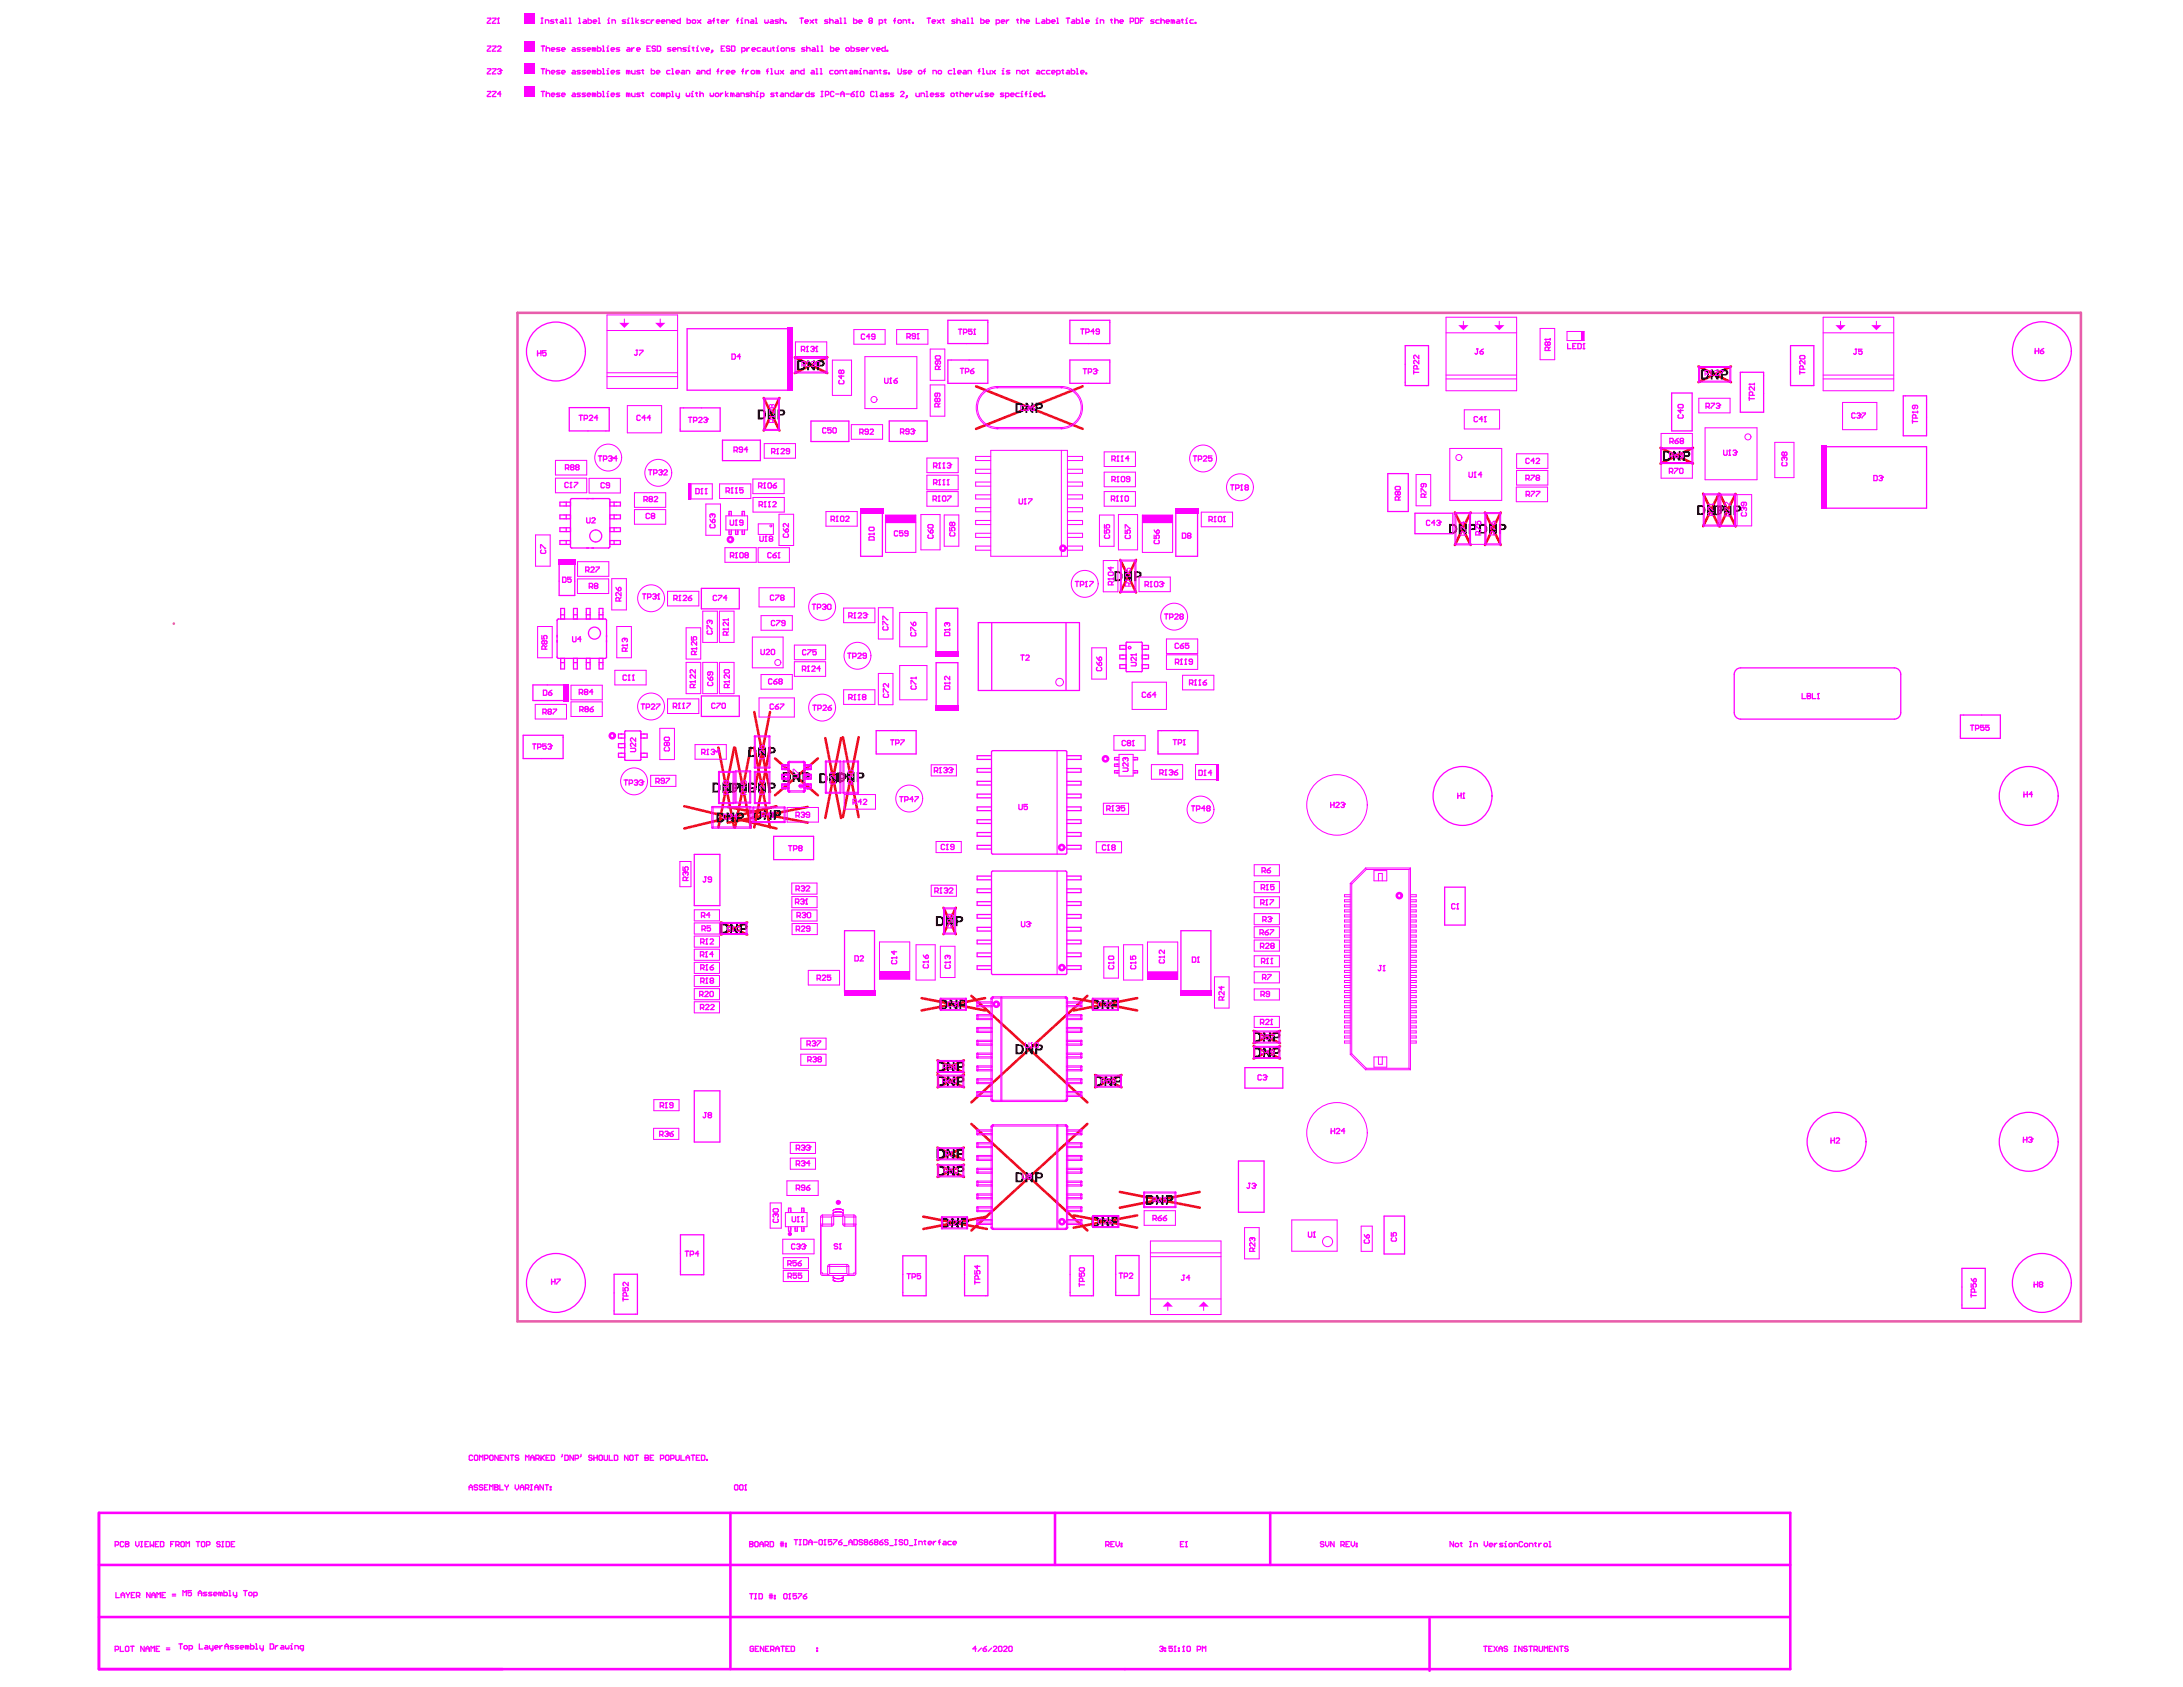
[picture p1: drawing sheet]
<svg xmlns="http://www.w3.org/2000/svg" width="279mm" height="216mm" viewBox="0 0 279 216" stroke-linecap="round" stroke-linejoin="round" font-family="sans-serif">
<g fill="none" stroke="#ee0e22" stroke-width=".33">
<path d="M97.7 50.9l2.1 4.2M99.8 50.9l-2.1 4.2M101.7 45.7l4.2 2M105.9 45.7l-4.2 2M124.9 49.4l13.7 5.5M138.6 49.4l-13.7 5.5M212.5 57.3l4.2 2M216.7 57.3l-4.2 2M217.4 46.9l4.1 2M221.5 46.9l-4.1 2M143.4 71.7l2 4.1M145.4 71.7l-2 4.1"/>
<path d="M186.2 65.6l2 4.1M188.2 65.6l-2 4.1M190.1 65.6l2 4.1M192.1 65.6l-2 4.1M218 63.2l2 4.1M220 63.2l-2 4.1M220.1 63.2l2 4.2M222.1 63.2l-2 4.2M91.9 95.7l2.1 10.2M94 95.7l-2.1 10.2M94.1 95.7l2 10.2M96.1 95.7l-2 10.2"/>
<path d="M96.5 91.1l2.1 10.3M96.5 95.7l2.1 10.2M98.6 91.1l-2.1 10.3M98.6 95.7l-2.1 10.2M99.2 97.1l5.5 4.7M104.7 97.1l-5.5 4.7M105.6 94.5l2 10.2M107.6 94.5l-2 10.2M107.9 94.3l2 10.3M109.9 94.3l-2 10.3M87.6 103.2l11.8 2.8M92.3 118l3.3 1.6"/>
<path d="M93.1 103.3l10.3 2M95.6 118l-3.3 1.6M99.4 103.2l-11.8 2.8M103.4 103.3l-10.3 2M120.8 116.2l1.5 3.4M122.3 116.2l-1.5 3.4M118 127.7l8.1 1.6M120 135.7l3.4 1.6M120 137.6l3.4 1.5M123.4 135.7l-3.4 1.6M123.4 137.6l-3.4 1.5M124.3 127.4l14.9 13.7"/>
<path d="M126.1 127.7l-8.1 1.6M137.4 127.7l8.1 1.6M139.2 127.4l-14.9 13.7M140.2 137.6l3.3 1.5M143.5 137.6l-3.3 1.5M145.5 127.7l-8.1 1.6M160.4 131.9l3.4 1.6M160.4 133.9l3.4 1.6M163.8 131.9l-3.4 1.6M163.8 133.9l-3.4 1.6M118.2 155.7l8.1 1.6M120 146.9l3.4 1.5"/>
<path d="M120 149.1l3.4 1.5M123.4 146.9l-3.4 1.5M123.4 149.1l-3.4 1.5M124.3 143.8l14.9 13.7M126.3 155.7l-8.1 1.6M137.4 155.5l8.2 1.6M139.2 143.8l-14.9 13.7M143.3 152.5l10.3 2.1M145.6 155.5l-8.2 1.6M153.6 152.5l-10.3 2.1"/>
</g>
<g fill="#000">
<path d="M98.3 52.4h.2l.5 .8v-.8h.3v1.3h-.3l-.5-.9v.9h-.2zM103.3 46.1h.3l.5 .9v-.9h.2v1.3h-.3l-.4-.8v.8h-.3zM131.3 51.5h.2l.5 .9v-.9h.2v1.3h-.2l-.5-.8v.8h-.2zM214.1 57.7h.2l.6 .9v-.9h.2v1.3h-.3l-.5-.9v.9h-.2zM219 47.3h.2l.5 .8v-.8h.3v1.3h-.3l-.5-.9v.9h-.2zM143.9 73.1h.2l.6 .9v-.9h.2v1.3h-.3l-.5-.9v.9h-.2zM186.7 67.1h.3l.5 .8v-.8h.2v1.2h-.2l-.5-.8v.8h-.3zM190.6 67.1h.2l.5 .8v-.8h.3v1.2h-.3l-.5-.8v.8h-.2zM218.5 64.7h.2l.6 .8v-.8h.2v1.2h-.3l-.5-.8v.8h-.2zM220.6 64.7h.3l.5 .8v-.8h.2v1.2h-.2l-.5-.8v.8h-.3zM97.1 95.6h.2l.5 .9v-.9h.2v1.3h-.2l-.5-.8v.8h-.2zM92.5 100.2h.2l.5 .8v-.8h.3v1.2h-.3l-.5-.8v.8h-.2z"/>
<path d="M93 104h.2l.5 .9v-.9h.3v1.2h-.3l-.5-.8v.8h-.2zM93.5 118.2h.2l.5 .8v-.8h.2v1.3h-.2l-.5-.8v.8h-.2zM94.6 100.2h.2l.6 .8v-.8h.2v1.2h-.3l-.5-.8v.8h-.2zM97.1 100.2h.2l.5 .8v-.8h.2v1.2h-.2l-.5-.8v.8h-.2zM97.7 103.7h.3l.5 .8v-.8h.3v1.2h-.3l-.5-.8v.8h-.3zM101.5 98.8h.2l.5 .9v-.9h.2v1.3h-.2l-.5-.9v.9h-.2zM106.1 98.9h.3l.5 .9v-.9h.2v1.3h-.2l-.5-.8v.8h-.3zM108.4 98.9h.2l.6 .8v-.8h.2v1.2h-.3l-.5-.8v.8h-.2zM121.1 117.2h.2l.5 .9v-.9h.2v1.3h-.2l-.5-.8v.8h-.2zM121.2 135.9h.2l.5 .8v-.8h.3v1.2h-.3l-.5-.8v.8h-.2zM121.2 137.7h.3l.4 .9v-.9h.3v1.3h-.3l-.5-.8v.8h-.2zM121.5 127.9h.3l.5 .9v-.9h.2v1.3h-.2l-.6-.8v.8h-.2z"/>
<path d="M131.3 133.6h.2l.5 .9v-.9h.2v1.3h-.2l-.5-.8v.8h-.2zM141 127.9h.2l.6 .9v-.9h.2v1.3h-.3l-.5-.8v.8h-.2zM141.4 137.7h.2l.5 .9v-.9h.3v1.3h-.3l-.5-.8v.8h-.2zM161.7 132.1h.2l.5 .8v-.8h.2v1.3h-.2l-.5-.9v.9h-.2zM161.7 134.1h.2l.5 .8v-.8h.2v1.2h-.2l-.5-.8v.8h-.2zM121.2 147h.2l.5 .9v-.9h.3v1.3h-.3l-.5-.8v.8h-.2zM121.2 149.2h.3l.4 .9v-.9h.3v1.3h-.3l-.5-.8v.8h-.2zM121.7 155.9h.3l.5 .8v-.8h.2v1.2h-.2l-.5-.8v.8h-.3zM131.3 150h.2l.5 .9v-.9h.2v1.3h-.2l-.5-.8v.8h-.2zM141 155.7h.2l.6 .9v-.9h.2v1.3h-.2l-.6-.8v.8h-.2zM147.9 152.9h.3l.5 .9v-.9h.2v1.3h-.2l-.5-.8v.8h-.3z"/>
<path d="M97.3 52.6v.8h.2a.43 .43 0 0 0 .2-.7l-.1-.1zM97 52.4h.7a.66 .66 0 0 1 .3 .7 .66 .66 0 0 1-.5 .6h-.5z"/>
<path d="M99.8 52.6v.4h.1a.2 .2 0 0 0 .3-.2 .2 .2 0 0 0-.3-.2zM99.5 52.4h.6a.4 .4 0 0 1 .4 .4 .4 .4 0 0 1-.5 .4h-.2v.5h-.3z"/>
<path d="M102.3 46.3v.9h.4l.1-.2v-.4l-.1-.2zM102 46.1h.7l.3 .2 .1 .3-.1 .5a.42 .42 0 0 1-.5 .3h-.5z"/>
<path d="M104.8 46.3v.4h.2a.2 .2 0 0 0 .3-.2 .2 .2 0 0 0-.3-.2zM104.6 46.1h.7l.3 .3-.2 .4-.6 .1v.5h-.2z"/>
<path d="M130.2 51.8v.8h.3a.46 .46 0 0 0 .1-.8zM130 51.5l.6 .1a.65 .65 0 0 1 .4 .7 .65 .65 0 0 1-.5 .5h-.5z"/>
<path d="M132.8 51.8v.3h.2a.2 .2 0 0 0 .2-.2 .2 .2 0 0 0-.3-.1zM132.5 51.5l.6 .1a.39 .39 0 0 1 .4 .4 .39 .39 0 0 1-.5 .3h-.2v.5h-.3z"/>
<path d="M213.1 57.9v.9h.2a.44 .44 0 0 0 .3-.4 .44 .44 0 0 0-.2-.5zM212.8 57.7h.7l.2 .1 .2 .4v.4a.44 .44 0 0 1-.6 .4h-.5z"/>
<path d="M215.6 57.9v.4h.2a.2 .2 0 0 0 .3-.2 .2 .2 0 0 0-.3-.2zM215.4 57.7h.6a.4 .4 0 0 1 .3 .5 .4 .4 0 0 1-.5 .3h-.2v.5h-.2z"/>
<path d="M218 47.5v.8h.2a.48 .48 0 0 0 .2-.7zM217.7 47.3h.7l.3 .4v.4a.56 .56 0 0 1-.5 .5h-.5z"/>
<path d="M220.5 47.5v.4h.2a.2 .2 0 0 0 .2-.2 .2 .2 0 0 0-.3-.2zM220.2 47.3h.7a.39 .39 0 0 1 .3 .5 .39 .39 0 0 1-.5 .3h-.2v.5h-.3z"/>
<path d="M142.9 73.3v.9h.2a.41 .41 0 0 0 .3-.5 .41 .41 0 0 0-.4-.4zM142.6 73.1l.8 .1 .3 .3v.5a.39 .39 0 0 1-.5 .4h-.6z"/>
<path d="M145.4 73.3v.4h.2a.19 .19 0 0 0 .2-.2 .19 .19 0 0 0-.2-.2zM145.2 73.1h.7l.2 .2v.2a.38 .38 0 0 1-.5 .4h-.2v.5h-.2z"/>
<path d="M185.7 67.3v.8h.2a.42 .42 0 0 0 .3-.4 .42 .42 0 0 0-.3-.4zM185.5 67.1h.6a.64 .64 0 0 1 .4 .7 .64 .64 0 0 1-.5 .5h-.5z"/>
<path d="M188.2 67.3v.3h.2a.19 .19 0 0 0 .3-.1 .19 .19 0 0 0-.3-.2zM188 67.1h.7l.2 .2v.3l-.1 .2h-.6v.5h-.2z"/>
<path d="M189.6 67.3v.8h.2a.45 .45 0 0 0 .2-.8zM189.3 67.1h.7l.3 .2v.3a.51 .51 0 0 1-.5 .7h-.5z"/>
<path d="M192.1 67.3v.3h.2a.18 .18 0 0 0 .2-.2 .18 .18 0 0 0-.2-.1zM191.9 67.1h.6l.3 .2v.3l-.2 .2h-.5v.5h-.2z"/>
<path d="M217.5 64.9v.8h.4l.1-.4a.32 .32 0 0 0-.3-.4zM217.2 64.7h.7l.3 .2 .1 .5-.2 .4-.2 .1h-.7z"/>
<path d="M219.6 64.9v.8h.4l.2-.4a.32 .32 0 0 0-.4-.4zM219.4 64.7h.7l.2 .2 .1 .5-.2 .4-.1 .1h-.7z"/>
<path d="M220 64.9v.3h.2a.2 .2 0 0 0 .3-.2 .2 .2 0 0 0-.3-.1zM219.8 64.7h.7l.2 .2a.4 .4 0 0 1-.1 .4 .4 .4 0 0 1-.4 .1h-.2v.5h-.2z"/>
<path d="M222.2 64.9v.3h.1a.2 .2 0 0 0 .3-.1 .2 .2 0 0 0-.3-.2zM221.9 64.7h.7l.2 .2a.4 .4 0 0 1 0 .4 .4 .4 0 0 1-.5 .2h-.1v.4h-.3z"/>
<path d="M96 95.8v.9h.3a.44 .44 0 0 0 .1-.8zM95.8 95.6h.7l.2 .2 .1 .7-.2 .3-.2 .1h-.6z"/>
<path d="M98.6 95.8v.4h.1a.2 .2 0 0 0 .3-.2 .2 .2 0 0 0-.3-.2zM98.3 95.6h.8l.2 .2v.3a.41 .41 0 0 1-.5 .3h-.2v.5h-.3z"/>
<path d="M100.4 99v.9h.3a.45 .45 0 0 0 .3-.5 .45 .45 0 0 0-.4-.4zM100.2 98.8h.6a.66 .66 0 0 1 .4 .7 .66 .66 0 0 1-.5 .6h-.5z"/>
<path d="M103 99v.4h.2a.2 .2 0 0 0 .2-.2 .2 .2 0 0 0-.3-.2zM102.7 98.8h.8l.2 .3a.45 .45 0 0 1-.5 .5h-.2v.5h-.3z"/>
<path d="M105.1 99.2v.8h.3a.45 .45 0 0 0 .2-.7l-.1-.1zM104.9 98.9l.7 .1 .2 .1 .1 .7-.2 .3-.2 .1h-.6z"/>
<path d="M107.4 99v.9h.4l.1-.2v-.3a.3 .3 0 0 0-.3-.4zM107.1 98.9h.8l.3 .4v.3a.5 .5 0 0 1-.6 .5h-.5z"/>
<path d="M107.6 99.2v.3h.2a.19 .19 0 0 0 .3-.1 .19 .19 0 0 0-.3-.2zM107.4 98.9l.6 .1a.39 .39 0 0 1 .4 .5 .39 .39 0 0 1-.6 .2h-.2v.5h-.2z"/>
<path d="M109.9 99v.4h.2a.2 .2 0 0 0 .3-.2 .2 .2 0 0 0-.3-.2zM109.6 98.9h.8l.2 .1v.3a.45 .45 0 0 1-.5 .3h-.2v.5h-.3z"/>
<path d="M91.5 100.4v.8h.2a.47 .47 0 0 0 .1-.8zM91.2 100.2h.6a.65 .65 0 0 1 .4 .7 .65 .65 0 0 1-.5 .5h-.5z"/>
<path d="M92 104.2v.8h.4l.1-.1v-.3a.31 .31 0 0 0-.4-.4zM91.7 104h.7a.65 .65 0 0 1 .4 .7 .65 .65 0 0 1-.6 .5h-.5z"/>
<path d="M92.4 118.4v.8h.3a.46 .46 0 0 0 .2-.7zM92.2 118.2h.7l.2 .2 .1 .3v.3a.5 .5 0 0 1-.5 .5h-.5z"/>
<path d="M93.6 100.4v.8h.3l.2-.1v-.4a.3 .3 0 0 0-.4-.3zM93.3 100.2l.8 .1 .2 .2 .1 .4a.5 .5 0 0 1-.6 .5h-.5z"/>
<path d="M94 100.4v.4h.1a.2 .2 0 0 0 .3-.2 .2 .2 0 0 0-.3-.2zM93.7 100.2h.6a.4 .4 0 0 1 .4 .4 .4 .4 0 0 1-.5 .3h-.2v.5h-.3z"/>
<path d="M94.5 104.2v.4h.2a.2 .2 0 0 0 .3-.2 .2 .2 0 0 0-.3-.2zM94.2 104h.8l.2 .3a.4 .4 0 0 1-.1 .4 .4 .4 0 0 1-.4 .1h-.2v.4h-.3z"/>
<path d="M95 118.4v.4h.2a.2 .2 0 0 0 .2-.2 .2 .2 0 0 0-.3-.2zM94.7 118.2h.8l.2 .3-.1 .3-.1 .1-.5 .1v.5h-.3z"/>
<path d="M96 100.4v.8h.3a.42 .42 0 0 0 .3-.5l-.2-.3zM95.8 100.2h.7a.67 .67 0 0 1 .3 .6 .67 .67 0 0 1-.4 .6h-.6z"/>
<path d="M96.1 100.4v.4h.2a.2 .2 0 0 0 .3-.2 .2 .2 0 0 0-.3-.2zM95.8 100.2h.8l.2 .1v.2a.45 .45 0 0 1-.5 .5h-.2v.4h-.3z"/>
<path d="M96.7 103.9v.8h.3a.43 .43 0 0 0 .3-.4 .43 .43 0 0 0-.4-.4zM96.5 103.7h.7l.2 .1 .1 .6-.1 .4-.2 .1h-.7z"/>
<path d="M98.6 100.4v.4h.1a.2 .2 0 0 0 .3-.2 .2 .2 0 0 0-.3-.2zM98.3 100.2h.7l.2 .2a.4 .4 0 0 1 0 .4 .4 .4 0 0 1-.4 .1h-.2v.5h-.3z"/>
<path d="M99.3 103.9v.3h.2a.21 .21 0 0 0 .2 0 .21 .21 0 0 0 0-.2l-.1-.1zM99 103.7h.5a.4 .4 0 0 1 .5 .4 .4 .4 0 0 1-.5 .4h-.2v.4h-.3z"/>
<path d="M120 117.5v.8h.2a.42 .42 0 0 0 .4-.3 .42 .42 0 0 0-.1-.4l-.1-.1zM119.8 117.2l.7 .1a.66 .66 0 0 1 .3 .7 .66 .66 0 0 1-.5 .5h-.5z"/>
<path d="M122.6 117.5v.3h.1a.2 .2 0 0 0 .3-.1 .2 .2 0 0 0-.3-.2zM122.3 117.2h.5a.4 .4 0 0 1 .5 .5 .4 .4 0 0 1-.5 .3h-.2v.5h-.3z"/>
<path d="M120.2 138v.8h.2a.44 .44 0 0 0 .3-.7l-.2-.1zM119.9 137.7l.6 .1a.68 .68 0 0 1 .3 1.1l-.3 .1h-.6z"/>
<path d="M120.2 136.1v.8h.2a.46 .46 0 0 0 .1-.8zM119.9 135.9h.7a.65 .65 0 0 1 .4 .7 .65 .65 0 0 1-.6 .5h-.5z"/>
<path d="M120.5 128.1v.8h.2a.44 .44 0 0 0 .3-.6l-.2-.2zM120.2 127.9h.6a.68 .68 0 0 1 .3 1.2l-.2 .1h-.7z"/>
<path d="M122.7 136.1v.4h.2a.21 .21 0 0 0 .3-.3 .2 .2 0 0 0-.3-.1zM122.5 135.9h.6a.39 .39 0 0 1 .3 .5 .39 .39 0 0 1-.5 .3h-.2v.4h-.2z"/>
<path d="M122.7 138v.3h.2a.19 .19 0 0 0 .3-.2 .19 .19 0 0 0-.3-.1zM122.5 137.7l.5 .1a.39 .39 0 0 1 .4 .4 .39 .39 0 0 1-.5 .3h-.2v.5h-.2z"/>
<path d="M123 128.1v.4h.3a.19 .19 0 0 0 .2-.2 .19 .19 0 0 0-.3-.2zM122.8 127.9h.5a.39 .39 0 0 1 .5 .5 .39 .39 0 0 1-.6 .3h-.2v.5h-.2z"/>
<path d="M130.2 133.9v.8h.3a.45 .45 0 0 0 .1-.8zM130 133.6l.7 .1a.66 .66 0 0 1 .3 .6 .66 .66 0 0 1-.5 .6h-.5z"/>
<path d="M132.8 133.9v.3h.2a.2 .2 0 0 0 .2-.2 .2 .2 0 0 0-.3-.1zM132.5 133.6l.5 .1a.39 .39 0 0 1 .5 .4 .39 .39 0 0 1-.5 .3h-.2v.5h-.3z"/>
<path d="M140 128.1v.8h.2a.43 .43 0 0 0 .3-.3 .43 .43 0 0 0-.1-.4zM139.7 127.9h.7l.2 .2 .2 .3v.4l-.3 .3-.8 .1z"/>
<path d="M140.3 138v.8h.3a.44 .44 0 0 0 .2-.7l-.1-.1zM140.1 137.7l.5 .1a.68 .68 0 0 1 .4 1.1l-.3 .1h-.6z"/>
<path d="M142.5 128.1v.4h.2a.2 .2 0 0 0 .3-.2 .2 .2 0 0 0-.3-.2zM142.2 127.9h.5a.39 .39 0 0 1 .5 .4 .39 .39 0 0 1-.5 .4h-.2v.5h-.3z"/>
<path d="M142.9 138v.3h.2a.19 .19 0 0 0 .2-.2 .19 .19 0 0 0-.2-.1zM142.6 137.7l.6 .1a.39 .39 0 0 1 .4 .4 .39 .39 0 0 1-.5 .3h-.2v.5h-.3z"/>
<path d="M160.6 132.3v.8h.2a.42 .42 0 0 0 .4-.2 .42 .42 0 0 0-.1-.5l-.1-.1zM160.4 132.1h.7a.66 .66 0 0 1 .3 .7 .66 .66 0 0 1-.5 .6h-.5z"/>
<path d="M160.6 134.3v.8h.2a.42 .42 0 0 0 .4-.3 .42 .42 0 0 0-.1-.4l-.1-.1zM160.4 134.1h.7a.66 .66 0 0 1 .3 .7 .66 .66 0 0 1-.5 .5h-.5z"/>
<path d="M163.2 132.3v.4h.1a.2 .2 0 0 0 .3-.2 .2 .2 0 0 0-.3-.2zM162.9 132.1h.6a.4 .4 0 0 1 .4 .4 .4 .4 0 0 1-.5 .4h-.2v.5h-.3z"/>
<path d="M163.2 134.3v.4h.1a.2 .2 0 0 0 .3-.2 .2 .2 0 0 0-.3-.2zM162.9 134.1h.6a.4 .4 0 0 1 .4 .4 .4 .4 0 0 1-.5 .3h-.2v.5h-.3z"/>
<path d="M120.1 147.3v.8h.3a.49 .49 0 0 0 .2-.8zM119.9 147h.5a.68 .68 0 0 1 .4 1.2l-.2 .1h-.7z"/>
<path d="M120.2 149.4v.9h.2a.44 .44 0 0 0 .3-.7l-.2-.2zM119.9 149.2h.7l.3 .2 .1 .2v.5l-.2 .3-.2 .1h-.7z"/>
<path d="M120.7 156.1v.8h.3a.45 .45 0 0 0 .2-.7zM120.5 155.9h.7l.2 .1 .1 .3v.4l-.2 .4h-.8z"/>
<path d="M122.7 147.3v.3h.2a.18 .18 0 0 0 .2-.2 .18 .18 0 0 0-.2-.1zM122.4 147l.7 .1a.39 .39 0 0 1 .3 .5 .39 .39 0 0 1-.5 .2h-.2v.5h-.3z"/>
<path d="M122.7 149.4v.4h.2a.19 .19 0 0 0 .3-.2 .19 .19 0 0 0-.3-.2zM122.5 149.2h.5a.39 .39 0 0 1 .4 .5 .39 .39 0 0 1-.5 .3h-.2v.5h-.2z"/>
<path d="M123.3 156.1v.4h.2a.2 .2 0 0 0 .2-.3 .2 .2 0 0 0-.3-.1zM123 155.9h.5a.39 .39 0 0 1 .5 .4 .39 .39 0 0 1-.5 .4h-.2v.4h-.3z"/>
<path d="M130.2 150.3v.8h.3a.45 .45 0 0 0 .1-.8zM130 150l.7 .1a.66 .66 0 0 1 .3 .6 .66 .66 0 0 1-.5 .6h-.5z"/>
<path d="M132.8 150.3v.3h.2a.2 .2 0 0 0 .2-.2 .2 .2 0 0 0-.3-.1zM132.5 150l.5 .1a.39 .39 0 0 1 .5 .4 .39 .39 0 0 1-.5 .3h-.2v.5h-.3z"/>
<path d="M140 155.9v.8h.2a.45 .45 0 0 0 .2-.7zM139.7 155.7h.7l.2 .2 .2 .3v.4l-.3 .3-.8 .1z"/>
<path d="M142.5 155.9v.4h.2a.2 .2 0 0 0 .3-.2 .2 .2 0 0 0-.3-.2zM142.2 155.7h.5a.39 .39 0 0 1 .5 .4 .39 .39 0 0 1-.5 .4h-.2v.5h-.3z"/>
<path d="M146.9 153.1v.9h.3a.47 .47 0 0 0 .2-.8zM146.7 152.9h.7l.2 .2 .1 .3v.4l-.1 .3-.2 .1h-.7z"/>
<path d="M149.5 153.1v.4h.2a.2 .2 0 0 0 .2-.2 .2 .2 0 0 0-.3-.2zM149.2 152.9h.6a.4 .4 0 0 1 .4 .5 .4 .4 0 0 1-.5 .3h-.2v.5h-.3z"/>
</g>
<g fill="#f0f">
<path d="M79.3 41.3h1.3l-.7 .7z"/>
<path d="M83.8 41.3h1.4l-.7 .7z"/>
<path d="M186.6 41.6h1.4l-.7 .7z"/>
<path d="M191.2 41.6h1.3l-.6 .7z"/>
<path d="M239.5 41.6h1.3l-.6 .7z"/>
<path d="M148.8 167.2l.7-.6 .6 .6z"/>
<path d="M153.4 167.2l.7-.6 .6 .6z"/>
<path d="M234.9 41.6h1.3l-.6 .7z"/>
</g>
<g fill="none" stroke="#f0f" stroke-width=".16">
<path d="M72.9 52.2h5.1v2.9h-5.1zM87.1 52.2h5.1v3h-5.1zM92.5 56.3h4.8v2.7h-4.8zM101 42.1h-13.1v7.8h13.1M103.8 53.9h4.8v2.6h-4.8zM113.8 53.9h4.9v2.6h-4.9zM121.3 41h5.1v3h-5.1zM121.3 46.1h5.1v3h-5.1zM136.9 46.1h5.1v3h-5.1zM136.9 41h5.1v3h-5.1zM179.9 44.2h2.9v5.1h-2.9zM214 50.3h2.6v4.8h-2.6z"/>
<path d="M222.7 47.6h3v5.2h-3zM229.2 44.2h3v5.1h-3zM233.5 57.2h13.1v7.8h-13.1M243.6 50.7h3v5.1h-3zM71.3 79.4v4.7M71.5 79.2h6M71.6 71.9v4.3h2v-4.3M71.8 79.2v-1.3h.5v1.3M71.8 78.7h.5M72.5 64.3v.5M72.5 65.9v.5M72.5 67.5v.5"/>
<path d="M72.5 69.2v.5M73 69.2h-1.3v.5h1.3M73 64.3h-1.3v.5h1.3M73 65.9h-1.3v.5h1.3M73 67.5h-1.3v.5h1.3M73 64v6M73.2 70.1h4.7M73.2 63.8h4.7M73.4 79.2v-1.3h.5v1.3M73.4 78.7h.5M75 79.2v-1.3h.5v1.3M75 78.7h.5"/>
<path d="M76.7 79.2v-1.3h.5v1.3M76.7 78.7h.5M77.6 79.4v4.7M78.1 69.2h1.3v.5h-1.3M78.1 67.5h1.3v.5h-1.3M78.1 64.3h1.3v.5h-1.3M78.1 65.9h1.3v.5h-1.3M78.1 64v6M78.6 64.3v.5M78.6 65.9v.5M78.6 67.5v.5M78.6 69.2v.5"/>
<path d="M89.8 75.3h4.8v2.6h-4.8zM93.3 66v-.5h.3v.5M93.3 67.8v.6h.3v-.6M94.1 67.8v.6h.3v-.6M95 67.8v.6h.3v-.6M95 66v-.5h.3v.5M110.1 65.5v5.7h2.8v-5.7M125.2 79.7h13v8.7h-13zM126.9 79.8v8.5M136.4 79.8v8.5M150.5 65.5v5.7h2.8v-5.7M177.6 60.6h2.6v4.9h-2.6z"/>
<path d="M181.1 65.7h4.9v2.6h-4.9zM67 94.1h5.1v3h-5.1zM71.5 84.3h6M71.8 84.3v1.3h.5v-1.3M71.8 84.8h.5M72.5 87.7h-4.3v2h4.3M73.4 84.3v1.3h.5v-1.3M73.4 84.8h.5M75 84.3v1.3h.5v-1.3M75 84.8h.5M76.7 84.3v1.3h.5v-1.3M76.7 84.8h.5"/>
<path d="M80 96.4h-.8v.5h.8M80 93.9h-.8v.6h.8M80 95.2h-.8v.5h.8M80 93.6v3.6M80.1 97.3h1.8M80.1 93.5h1.8M82 96.4h.8v.5h-.8M82 93.9h.8v.6h-.8M82 93.6v3.6M89.8 89.1h4.8v2.6h-4.8zM112.1 93.5h5.2v3h-5.2zM119.8 83.6v-5.8h2.8v5.8"/>
<path d="M119.8 90.5v-5.7h2.8v5.7M126.9 96.7h-1.8v.5h1.8M126.9 98.4h-1.8v.4h1.8M126.9 100h-1.8v.5h1.8M126.9 96.2v12.9M127.1 96.1h9.3M136.5 96.7h1.9v.5h-1.9M136.5 98.4h1.9v.4h-1.9M136.5 100h1.9v.5h-1.9M136.5 96.2v12.9M143.2 98.6h-.5v.3h.5M143.2 96.9h-.5v.3h.5"/>
<path d="M143.2 97.8h-.5v.3h.5M144.1 85.1h-.8v.4h.8M144.1 83.8h-.8v.5h.8M144.1 82.6h-.8v.5h.8M144.1 82.3v3.6M144.2 86h1.9M144.2 82.2h1.9M145 98.6h.6v.3h-.6M145 96.9h.6v.3h-.6M146.2 85.1h.8v.4h-.8M146.2 83.8h.8v.5h-.8M146.2 82.6h.8v.5h-.8"/>
<path d="M146.2 82.3v3.6M148.2 93.5h5.1v3h-5.1zM222 86.3v4.9M222.8 92h19.7M222.8 85.5h19.7M243.3 86.3v4.9M250.9 91.5h5.1v3h-5.1zM88.9 109.3h3.2v6.6h-3.2zM99 107h5.1v3h-5.1zM126.9 101.6h-1.8v.5h1.8M126.9 103.3h-1.8v.4h1.8M126.9 104.9h-1.8v.5h1.8"/>
<path d="M126.9 106.5h-1.8v.5h1.8M126.9 108.2h-1.8v.5h1.8M126.9 112.1h-1.8v.5h1.8M126.9 113.8h-1.8v.4h1.8M126.9 115.4h-1.8v.5h1.8M126.9 117h-1.8v.5h1.8M126.9 118.7h-1.8v.5h1.8M126.9 111.6v13M127.1 111.5h9.3M127.1 109.3h9.3M136.5 101.6h1.9v.5h-1.9M136.5 103.3h1.9v.4h-1.9"/>
<path d="M136.5 104.9h1.9v.5h-1.9M136.5 106.5h1.9v.5h-1.9M136.5 108.2h1.9v.5h-1.9M136.5 112.1h1.9v.5h-1.9M136.5 113.8h1.9v.4h-1.9M136.5 115.4h1.9v.5h-1.9M136.5 117h1.9v.5h-1.9M136.5 118.7h1.9v.5h-1.9M136.5 111.6v13M184.9 113.5h2.6v4.9h-2.6zM88.9 139.6h3.2v6.6h-3.2zM108.1 127v-7.9h3.8v7.9"/>
<path d="M126.9 120.3h-1.8v.5h1.8M126.9 122h-1.8v.4h1.8M126.9 123.6h-1.8v.5h1.8M127.1 124.7h9.3M136.5 120.3h1.9v.5h-1.9M136.5 122h1.9v.4h-1.9M136.5 123.6h1.9v.5h-1.9M151.1 127v-7.9h3.9v7.9M159.3 136.6h4.9v2.7h-4.9zM87.1 158h3v5.1h-3zM100.9 155.2v-.6h.3v.6M100.9 157v.6h.3v-.6"/>
<path d="M101.8 157v.6h.3v-.6M102.6 157v.6h.3v-.6M102.6 155.2v-.6h.3v.6M158.5 148.6h3.3v6.5h-3.3zM177.1 155.6h2.7v4.9h-2.7zM78.6 163.1h3v5.1h-3zM115.6 160.7h2.9v5.1h-2.9zM123.5 160.7h2.9v5.1h-2.9zM137 160.7h2.9v5.1h-2.9zM142.8 160.7h3v5.1h-3zM251.1 162.3h3v5.1h-3z"/>
</g>
<g fill="none" stroke="#f0f" stroke-width=".13">
<path d="M71.1 58.9h4v1.9h-4zM77.7 40.3h9v9.4h-9zM77.7 48.2h9M77.7 47.7h9M77.7 42.3h9M79.9 40.8v.5M80.3 51.9h4.4v3.5h-4.4zM84.5 40.8v.5M97.8 51h.1l-.1 4.1zM97.8 55h2l-2 .1zM97.8 51h2l-2 .1zM97.8 56.8h4v1.8h-4z"/>
<path d="M99.6 51h.2l-.1 4.1zM101.8 45.8h.1l-.1 1.9zM101.8 47.6l4.1 .1h-4.1zM101.8 45.8h4.1l-4.1 .1zM101.8 43.8h4v1.8h-4zM105.8 45.8h.1l-.1 1.9zM106.5 46.1h2.5v4.5h-2.5zM109 54.3h4v1.9h-4zM109.3 42.2h4v1.9h-4zM110.7 45.6h6.6v6.7h-6.6zM114.8 42.2h4v1.9h-4zM118.6 58.6h4v1.9h-4z"/>
<path d="M119.1 44.7h1.8v4h-1.8zM119.1 49.3h1.8v4h-1.8zM126.8 58.4h-1.9v.5h1.9M126.8 57.6h9.8v13.6h-9.8zM127.6 54.7h8.2l.1 .1-.1 .1h-8.1zM127.6 49.5h8.2h.1l-.1 .1h-8.1zM135.8 57.6v13.6M136.6 58.4h2v.5h-2M141.3 57.8h4v1.9h-4zM185.1 40.6h9v9.4h-9zM185.1 48.5h9M185.1 48h9"/>
<path d="M185.1 42.6h9M185.6 57.4h6.6v6.6h-6.6zM187.3 41.1v.5M187.4 52.4h4.5v2.5h-4.5zM191.9 41.1v.5M194.1 58.1h4v1.8h-4zM197.1 42h1.9v4h-1.9zM200.6 42.4h2.2v1.2h-2.2zM212.6 57.3l.1 .1-.1 1.9zM212.6 57.3l4.1 .1h-4.1zM212.6 59.3h-.1l.1-.1h4l.1 .1h-.1M212.6 55.5h4v1.8h-4z"/>
<path d="M212.6 59.3v1.9h4v-1.9M212.6 59.3h4M216.6 57.3l.1 .1-.1 1.9zM217.4 46.9l.1 .1v1.9zM217.4 48.8h4.1l-4 .1zM217.4 46.9l4.1 .1h-4zM217.4 51h4v1.8h-4zM218.2 54.8h6.7v6.6h-6.7zM221.4 46.9l.1 .1v1.9zM227.2 56.6h2.4v4.5h-2.4zM233.3 40.6h9.1v9.4h-9.1zM233.3 48.5h9.1"/>
<path d="M233.3 48h9.1M233.3 42.6h9.1M235.6 41.1v.5M235.8 51.5h4.4v3.5h-4.4zM240.2 41.1v.5M68.5 68.5h1.9v4h-1.9zM71.1 61.2h4v1.9h-4zM73.9 74.1h4v1.9h-4zM73.9 71.9h4v1.9h-4zM75.4 61.2h4v1.9h-4zM78.3 74.1h1.9v4h-1.9zM81.2 63.1h4v1.8h-4z"/>
<path d="M81.2 65.2h4v1.9h-4zM85.4 75.7h4v1.8h-4zM88.5 61.9h2.7v2h-2.7zM89.9 78.2h1.9v4h-1.9zM90.3 64.5h1.9v4h-1.9zM92.1 78.2h1.8v4h-1.8zM92.1 61.9h4v1.9h-4zM92.8 70.1h4v1.9h-4zM92.9 66h2.8v1.8h-2.8zM96.4 61.3h4v1.9h-4zM96.4 63.7h4v1.8h-4zM97 70.1h4v1.9h-4z"/>
<path d="M97 67h2v1.4h-2zM97.1 75.2h4.6v2.5h-4.6zM97.4 78.8h4v1.9h-4zM99.7 65.8h1.9v4h-1.9zM105.7 65.5h4v1.8h-4zM108 77.8h4v1.9h-4zM112.4 77.8h1.9v4h-1.9zM113.3 65.9h3.9v4.8h-3.9zM113.3 66.9h3.9M115.2 78.4h3.4v4.4h-3.4zM117.9 65.9h2.4v4.5h-2.4zM118.6 60.8h4v1.9h-4z"/>
<path d="M118.6 62.9h4v1.9h-4zM120.8 65.9h1.9v4h-1.9zM126.8 60.1h-1.9v.5h1.9M126.8 61.7h-1.9v.5h1.9M126.8 63.3h-1.9v.6h1.9M126.8 65h-1.9v.5h1.9M126.8 66.6h-1.9v.5h1.9M126.8 68.2h-1.9v.6h1.9M126.8 69.9h-1.9v.5h1.9M136.6 63.3h2v.6h-2M136.6 60.1h2v.5h-2M136.6 61.7h2v.5h-2"/>
<path d="M136.6 65h2v.5h-2M136.6 66.6h2v.5h-2M136.6 68.2h2v.6h-2M136.6 69.9h2v.5h-2M140.7 65.9h1.9v4h-1.9zM141.2 71.7h1.9v4h-1.9zM141.3 60.4h4v1.9h-4zM141.3 62.9h4v1.9h-4zM143.1 65.9h2.5v4.5h-2.5zM143.4 71.7h.1v4.1zM143.4 75.7h2l-1.9 .1zM143.4 71.7h2l-1.9 .1z"/>
<path d="M145.3 71.7h.1l-.1 4.1zM145.8 73.9h4v1.8h-4zM146.2 65.9h3.9v4.8h-3.9zM146.2 66.9h3.9M153.8 65.5h4v1.9h-4zM181.2 60.7h1.9v4h-1.9zM186.2 69.6l2 .1h-1.9zM186.2 65.6l2 .1h-1.9zM186.2 65.6l.1 .1v4zM188.1 65.6l.1 .1v4zM190.1 65.7h-1.9v4h1.9M190.1 65.7v4"/>
<path d="M190.1 65.7v-.1l.1 .1v4h-.1M190.1 69.6l2 .1h-2zM190.1 65.6l2 .1h-2zM192 65.6l.1 .1-.1 4zM194.1 62.3h4v1.9h-4zM194.1 60.2h4v1.9h-4zM218 63.2l.1 .1v4zM218 67.2l2 .1h-1.9zM218 63.2l2 .1h-1.9zM219.9 63.2l.1 .1-.1 4zM220.1 67.3h2l-1.9 .1zM220.1 63.2l2 .1-1.9 .1z"/>
<path d="M220.1 63.2l.2 .1-.1 4.1zM222 63.2l.1 .1v4.1zM222.3 63.3h1.9v4h-1.9zM68.5 90.1h4v1.9h-4zM68.8 80.2h1.9v4h-1.9zM73.1 87.7h4v1.9h-4zM73.1 89.8h4v1.9h-4zM78.7 85.8h4v1.9h-4zM78.9 80.2h1.9v4h-1.9zM83.3 99.2h3.2v1.4h-3.2zM84.5 93.2h1.8v4h-1.8zM85.4 89.4h4v1.9h-4z"/>
<path d="M87.8 80.3h1.9v4h-1.9zM87.8 84.8h1.9v4h-1.9zM89 95.3h4v1.9h-4zM89.9 84.8h1.9v4h-1.9zM92 98.7l2 .1h-2zM92 98.7l.1 .1-.1 4zM92.1 84.8h1.8v4h-1.8zM93.8 98.7l.2 .1-.1 4zM94.1 98.7h2l-2 .1zM94.1 98.7h.1l-.1 4.1zM96 98.7h.1l-.1 4.1zM96.3 81.5h3.9v4h-3.9z"/>
<path d="M96.6 98.7l1.9 .1h-1.9zM96.6 94.2h1.9l-1.9 .1zM96.6 98.2h1.9l-1.9 .1zM96.6 94.2h.1l-.1 4.1zM96.6 98.7l.1 .1-.1 4zM97.1 89.3h4.6v2.5h-4.6zM97.4 86.3h4v1.9h-4zM98.4 94.2h.1v4.1zM98.4 98.7l.1 .1v4zM100 98.4l.9-.1 .1 .1-.1 .1h-.8zM100 99.6h.9h.1l-.1 .1h-.8zM100 99.1h.9l.1 .1h-.1h-.8z"/>
<path d="M100 99.1l.2 .1v.4l-.1 .1-.1-.1zM100 97.9h.9h.1l-.1 .1h-.8zM100 97.9h.2v.5l-.1 .1-.1-.1zM100.8 99.6l.1 .1 .1-.1M100.8 99.2l.1-.1 .1 .1M100.8 98.4l.1 .1 .1-.1M100.8 97.9h.1h.1M100.9 97.6h.1v3.6l-.1 .1-.1-.1zM101 97.4l-.1 .1 .1 .1M101 97.6h1.9M101 97.4h1.9M101 97.4l.1 .1-.1 .1"/>
<path d="M101.7 82.6h4v1.8h-4zM101.7 84.7h4v1.9h-4zM102.9 97.4l-.1 .1 .1 .1M102.9 97.4l.1 .1-.1 .1M102.9 99.6l.1 .1 .1-.1M102.9 99.2l.1-.1 .1 .1M102.9 98.4l.1 .1 .1-.1M102.9 97.9h.1h.1M102.9 98.4l.9-.1 .1 .1-.1 .1h-.8zM102.9 99.1h.9l.1 .1h-.1h-.8zM102.9 99.6h.9h.1l-.1 .1h-.8zM102.9 97.9h.9h.1l-.1 .1h-.8z"/>
<path d="M102.9 97.6h.2v3.6l-.1 .1-.1-.1zM103.7 99.1l.2 .1v.4l-.1 .1-.1-.1zM103.7 97.9h.2v.5l-.1 .1-.1-.1zM105.7 97.4l.1 .1-.1 4zM105.7 97.4l1.9 .1h-1.9zM107.5 97.4l.1 .1v4zM107.9 97.4l.1 .1v4zM107.9 97.4l2 .1h-1.9zM108 88.3h4v1.8h-4zM109.8 97.4l.1 .1-.1 4zM112.4 86.2h1.9v4h-1.9zM115.2 85.2h3.4v4.4h-3.4z"/>
<path d="M119.2 97.9h3.2v1.4h-3.2zM135.3 96.1v13.2M139.7 82.9h1.9v4h-1.9zM142.6 94.1h4v1.9h-4zM143.2 96.5h1.8v2.8h-1.8zM144.9 87.3h4.4v3.5h-4.4zM147.4 97.9h4v1.8h-4zM149.3 81.8h4v1.8h-4zM149.3 83.8h4v1.9h-4zM151.4 86.4h4v1.9h-4zM153 97.8h2.7v2h-2.7zM87 110.3h1.4v3.2h-1.4z"/>
<path d="M88.9 116.4h3.2v1.5h-3.2zM88.9 118.1h3.2v1.4h-3.2zM88.9 119.8h3.2v1.4h-3.2zM91.1 103.2l.2 .1v2.6l-.1 .1-.1-.1zM91.1 105.9l4.9-.1 .1 .1-.1 .1h-4.8zM91.1 103.2h4.9l.1 .1-.1 .1h-4.8zM92 102.7l2 .1h-2zM92.3 118.1h.1l-.1 1.5zM92.3 119.5h3.3l-3.3 .1zM92.3 118.1h3.3l-3.3 .1zM94.1 102.7h2l-2 .1zM95.5 118.1h.1v1.5z"/>
<path d="M96 103.2l.1 .1v2.6l-.1 .1v-.1zM96.4 103.3h.1l-.1 2zM96.4 105.2h4.1l-4.1 .1zM96.4 103.3h4.1l-4.1 .1zM96.6 102.7l1.9 .1h-1.9zM100 100.3h.9l.1 .1-.1 .1h-.8zM100 100.8h.9l.1 .1-.1 .1h-.8zM100 100.3l.2 .1v.5l-.1 .1-.1-.1zM100.4 103.3h.1l-.1 2zM100.7 103.3h4v1.9h-4zM100.8 100.9l.1 .1 .1-.1M100.8 100.4l.1-.1 .1 .1"/>
<path d="M101 101.2l-.1 .1 .1 .1M101 101.4h1.9M101 101.2h1.9M101 101.2l.1 .1-.1 .1M101.3 113h3.3v1.4h-3.3zM101.3 116.5h3.3v1.4h-3.3zM101.4 114.7h3.2v1.5h-3.2zM101.4 118.2h3.2v1.4h-3.2zM102.9 101.2l-.1 .1 .1 .1M102.9 101.2l.1 .1-.1 .1M102.9 100.9l.1 .1 .1-.1M102.9 100.4l.1-.1 .1 .1"/>
<path d="M102.9 100.3h.9l.1 .1-.1 .1h-.8zM102.9 100.8h.9l.1 .1-.1 .1h-.8zM103.7 100.3l.2 .1v.5l-.1 .1-.1-.1zM105.7 101.4l1.9 .1h-1.9zM107.9 101.4l2 .1h-1.9zM108.1 101.7h4v1.9h-4zM119.2 113.3h3.2v1.4h-3.2zM119.8 107.7h3.2v1.4h-3.2zM120.8 119.4l1.5 .1h-1.5zM120.8 116.2l1.5 .1h-1.5zM120.8 116.2l.1 .1-.1 3.2zM122.2 116.2l.1 .1v3.2z"/>
<path d="M135.3 111.5v13.2M140.3 107.7h3.2v1.4h-3.2zM141.2 102.8h3.2v1.4h-3.2zM160.5 114.8h3.3v1.4h-3.3zM160.5 110.7h3.3v1.4h-3.3zM160.5 112.8h3.3v1.4h-3.3zM160.5 116.9h3.3v1.4h-3.3zM160.5 118.6h3.3v1.4h-3.3zM172.8 114.5h-.7v.3h.7M172.8 115.2h-.7v.2h.7M172.8 115.8h-.7v.3h.7M172.8 116.4h-.7v.3h.7"/>
<path d="M172.8 117.1h-.7v.3h.7M172.8 117.7h-.7v.3h.7M172.8 118.4h-.7v.2h.7M172.8 119h-.7v.3h.7M172.8 119.7h-.7v.2h.7M172.8 113.1h.2M172.8 113.1v21.8M173 113.1v21.8M174.8 111.1l.1 .2M174.8 111.1l-2 2M174.8 111.1h5.7M174.9 111.3l-1.9 1.8"/>
<path d="M174.9 111.3h5.4M175.9 111.4h1.6v1.3h-1.6zM176.4 112.7v-.9h.5v.9M180.3 111.3v25.4M180.5 114.5h.8v.3h-.8M180.5 115.2h.8v.2h-.8M180.5 115.8h.8v.3h-.8M180.5 116.4h.8v.3h-.8M180.5 117.1h.8v.3h-.8M180.5 117.7h.8v.3h-.8M180.5 118.4h.8v.2h-.8M180.5 119h.8v.3h-.8"/>
<path d="M180.5 119.7h.8v.2h-.8M180.5 111.1l-.2 .2M180.5 111.1v25.8M88.9 121.5h3.2v1.4h-3.2zM88.9 123.2h3.2v1.4h-3.2zM88.9 124.8h3.2v1.5h-3.2zM88.9 126.5h3.2v1.4h-3.2zM88.9 128.2h3.2v1.4h-3.2zM102.5 134.9h3.2v1.4h-3.2zM102.5 132.9h3.2v1.4h-3.2zM103.5 124.2h4v1.9h-4zM112.6 120.6h3.8v4.7h-3.8z"/>
<path d="M112.6 124.4h3.8M117.2 120.9h2.5v4.5h-2.5zM120 135.7l.1 .1v1.5zM120 137.2h3.4l-3.3 .1zM120 135.7l3.4 .1h-3.3zM120 137.6l.1 .1v1.4zM120 137.6l3.4 .1h-3.3zM120 139l3.4 .1h-3.3zM120.4 121.1h1.8v4h-1.8zM120.4 127.8h.1l-.1 1.5zM120.4 127.8h3.3l-3.3 .1zM120.4 129.2h3.3l-3.3 .1z"/>
<path d="M123.3 135.7l.1 .1-.1 1.5zM123.3 137.6l.1 .1-.1 1.4zM123.6 127.8h.1l-.1 1.5zM125 138.1h.2v.5l-.1 .1-.1-.1zM125 136.4l.2 .1v.5h-.1h-.1zM125 133.2h.2v.5l-.1 .1-.1-.1zM125 129.9h.2v.5l-.1 .1-.1-.1zM125 131.5l.2 .1v.4l-.1 .1-.1-.1zM125 128.2l.2 .1v.5l-.1 .1-.1-.1zM125 134.8l.2 .1v.4l-.1 .1-.1-.1zM125 139.7l.2 .1v.4l-.1 .1-.1-.1zM125 138.5h1.9l.1 .1-.1 .1h-1.8z"/>
<path d="M125 138.1l1.9-.1 .1 .1-.1 .1h-1.8zM125 139.7h1.9l.1 .1-.1 .1h-1.8zM125 135.3l1.9-.1 .1 .1-.1 .1h-1.8zM125 136.9h1.9l.1 .1h-.1h-1.8zM125 136.4h1.9l.1 .1-.1 .1h-1.8zM125 133.6h1.9l.1 .1-.1 .1h-1.8zM125 133.2l1.9-.1 .1 .1-.1 .1h-1.8zM125 134.8h1.9l.1 .1h-.1h-1.8zM125 130.4l1.9-.1 .1 .1-.1 .1h-1.8zM125 129.9h1.9h.1l-.1 .1h-1.8zM125 132h1.9h.1l-.1 .1h-1.8zM125 131.5h1.9l.1 .1-.1 .1h-1.8z"/>
<path d="M125 128.7h1.9l.1 .1-.1 .1h-1.8zM125 128.2h1.9l.1 .1-.1 .1h-1.8zM126.9 127.8h.1v12.9l-.1 .1-.1-.1zM127 127.6h9.4h.1l-.1 .1h-9.3zM128.1 127.6h.1v13.3v.1l-.1-.1zM136.5 127.8h.1v12.9v.1l-.1-.1zM136.5 139.7h1.9l.1 .1-.1 .1h-1.8zM136.5 138.1l1.9-.1 .1 .1-.1 .1h-1.8zM136.5 138.5h1.9l.1 .1-.1 .1h-1.8zM136.5 136.4h1.9l.1 .1-.1 .1h-1.8zM136.5 136.9h1.9l.1 .1h-.1h-1.8zM136.5 135.3l1.9-.1 .1 .1-.1 .1h-1.8z"/>
<path d="M136.5 134.8h1.9l.1 .1h-.1h-1.8zM136.5 133.2l1.9-.1 .1 .1-.1 .1h-1.8zM136.5 133.6h1.9l.1 .1-.1 .1h-1.8zM136.5 131.5h1.9l.1 .1-.1 .1h-1.8zM136.5 132h1.9h.1l-.1 .1h-1.8zM136.5 129.9h1.9h.1l-.1 .1h-1.8zM136.5 130.4l1.9-.1 .1 .1-.1 .1h-1.8zM136.5 128.2h1.9l.1 .1-.1 .1h-1.8zM136.5 128.7h1.9l.1 .1-.1 .1h-1.8zM138.3 138.1h.2v.5l-.1 .1-.1-.1zM138.3 136.4l.2 .1v.5h-.1h-.1zM138.3 133.2h.2v.5l-.1 .1-.1-.1z"/>
<path d="M138.3 131.5l.2 .1v.4l-.1 .1-.1-.1zM138.3 129.9h.2v.5l-.1 .1-.1-.1zM138.3 128.2l.2 .1v.5l-.1 .1-.1-.1zM138.3 139.7l.2 .1v.4l-.1 .1-.1-.1zM138.3 134.8l.2 .1v.4l-.1 .1-.1-.1zM139.8 127.8h.1v1.5zM139.8 127.8h3.4l-3.3 .1zM139.8 129.2h3.4l-3.3 .1zM140.2 137.6l.1 .1-.1 1.4zM140.2 137.6l3.3 .1h-3.3zM140.2 139l3.3 .1h-3.3zM141.3 121.2h1.8v4h-1.8z"/>
<path d="M143 127.8h.2l-.1 1.5zM143.4 137.6l.1 .1v1.4zM143.8 120.9h2.5v4.5h-2.5zM146.9 120.6h3.8v4.7h-3.8zM146.9 124.4h3.8M155.4 125h1.9v4h-1.9zM160.5 132h.1l-.1 1.5zM160.5 133.9l.1 .1-.1 1.5zM160.5 135.3l3.3 .1-3.3 .1zM160.5 133.4h3.3l-3.3 .1zM160.5 133.9l3.3 .1h-3.3zM160.5 132h3.3l-3.3 .1z"/>
<path d="M160.5 120.3h3.3v1.4h-3.3zM160.5 122.3h3.3v1.4h-3.3zM160.5 124.4h3.3v1.4h-3.3zM160.5 126.6h3.3v1.4h-3.3zM160.5 130.1h3.3v1.4h-3.3zM163.7 132h.1v1.5zM163.7 133.9l.1 .1v1.5zM172.8 124.8h-.7v.3h.7M172.8 130h-.7v.3h.7M172.8 128.7h-.7v.3h.7M172.8 120.3h-.7v.3h.7M172.8 121h-.7v.2h.7"/>
<path d="M172.8 121.6h-.7v.3h.7M172.8 122.3h-.7v.2h.7M172.8 122.9h-.7v.3h.7M172.8 123.5h-.7v.3h.7M172.8 124.2h-.7v.3h.7M172.8 125.5h-.7v.2h.7M172.8 126.1h-.7v.3h.7M172.8 126.8h-.7v.2h.7M172.8 127.4h-.7v.3h.7M172.8 128.1h-.7v.2h.7M172.8 129.4h-.7v.2h.7M172.8 130.6h-.7v.3h.7"/>
<path d="M172.8 131.3h-.7v.3h.7M172.8 131.9h-.7v.3h.7M172.8 132.6h-.7v.2h.7M172.8 133.2h-.7v.3h.7M172.8 134.9l2 2M173 134.9h-.2M173 134.9l1.9 1.8M174.8 136.9h5.7M174.9 136.7l-.1 .2M174.9 136.7h5.4M175.9 135.3h1.6v1.3h-1.6zM176.4 135.3v.9h.5v-.9"/>
<path d="M180.3 136.7l.2 .2M180.5 124.8h.8v.3h-.8M180.5 130h.8v.3h-.8M180.5 128.7h.8v.3h-.8M180.5 120.3h.8v.3h-.8M180.5 121h.8v.2h-.8M180.5 121.6h.8v.3h-.8M180.5 122.3h.8v.2h-.8M180.5 122.9h.8v.3h-.8M180.5 123.5h.8v.3h-.8M180.5 124.2h.8v.3h-.8M180.5 125.5h.8v.2h-.8"/>
<path d="M180.5 126.1h.8v.3h-.8M180.5 126.8h.8v.2h-.8M180.5 127.4h.8v.3h-.8M180.5 128.1h.8v.2h-.8M180.5 129.4h.8v.2h-.8M180.5 130.6h.8v.3h-.8M180.5 131.3h.8v.3h-.8M180.5 131.9h.8v.3h-.8M180.5 132.6h.8v.2h-.8M180.5 133.2h.8v.3h-.8M83.7 144.4h3.2v1.4h-3.2zM83.7 140.7h3.2v1.4h-3.2z"/>
<path d="M98.6 154h1.4v3.2h-1.4zM100.2 158.6h4v1.9h-4zM100.5 155.2h2.8v1.8h-2.8zM100.7 151.1h4v1.9h-4zM101.1 146.2h3.3v1.4h-3.3zM101.1 148.2h3.3v1.4h-3.3zM105.1 156.8v6.1h.2v.1h.6M106.4 155.8v1.1h-1.1v-1.4h4v1.4h-1.2v-1.1M106.4 155.8l.3-.3v1.2h-1.7M106.4 155.8h-1.4v7.2M106.6 154.9v.6M106.6 155.3h.1"/>
<path d="M106.6 154.9h.1M106.7 154.9h.1M106.7 155.2v.1M106.7 155.2h.1M106.7 154.8v.1M106.7 155.7h1.2M106.7 154.8h.1M106.8 155.2h-.1M106.8 154.8h-.1M106.8 155.2h.1M106.8 154.8h.1M106.8 155.1v.1"/>
<path d="M106.8 155.1h.1M106.9 154.8h-.1M106.9 155.1h-.1M106.9 154.8h.1M106.9 155.1h.1M107 154.7l-.1 .1M107 155.1h-.1M107 154.7h.1M107 155.1h.1M107.1 154.7h-.1M107.1 155.1h-.1M107.1 154.7h.1"/>
<path d="M107.1 155.1h.1M107.2 154.7h-.1M107.2 155.1h-.1M107.2 154.7h.1M107.2 155.1h.1M107.3 154.7h.1M107.3 154.7h-.1M107.3 155.1h.1M107.3 155.1h-.1M107.3 154.7h.2M107.3 155.1h.2M107.4 155.1h.1"/>
<path d="M107.5 154.7h.1M107.5 155.1h.1M107.6 154.7h.1M107.6 155.1h.1M107.6 154.7l.1 .1M107.7 154.8h.1M107.7 155.1h.1M107.7 155.1l.1 .1M107.8 154.8h.1M107.8 155.2h.1M107.9 155.2h.1M107.9 154.8h.1"/>
<path d="M107.9 154.8v.1M107.9 154.9h.1M107.9 155.2v.1M107.9 155.3h.1M107.9 154.9v.6M108.1 155.8l-.2-.3v1.2h1.6M108.1 155.8h1.4v7.2M109.5 156.8v6.1h-.2v.1h-.7M120 146.9h.1l-.1 1.5zM120 148.3l3.3 .1h-3.3zM120 146.9h3.3l-3.3 .1zM120 149.1h.1v1.5z"/>
<path d="M120 150.5h3.4l-3.3 .1zM120 149.1h3.4l-3.3 .1zM120.5 155.7l.1 .1v1.5zM120.5 157.2h3.3l-3.2 .1zM120.5 155.7l3.3 .1h-3.2zM123.2 146.9h.1v1.5zM123.3 149.1h.1l-.1 1.5zM123.7 155.7l.1 .1v1.5zM125 156.1l.2 .1v.4l-.1 .1-.1-.1zM125 154.5h.2v.5l-.1 .1-.1-.1zM125 151.2h.2v.5l-.1 .1-.1-.1zM125 149.5l.2 .1v.5l-.1 .1-.1-.1z"/>
<path d="M125 146.3h.2v.5l-.1 .1-.1-.1zM125 144.6l.2 .1v.5h-.1h-.1zM125 152.8l.2 .1v.4l-.1 .1-.1-.1zM125 147.9l.2 .1v.4l-.1 .1-.1-.1zM125 156.1h1.9l.1 .1h-.1h-1.8zM125 156.6l1.9-.1 .1 .1-.1 .1h-1.8zM125 154.5l1.9-.1 .1 .1-.1 .1h-1.8zM125 154.9h1.9l.1 .1-.1 .1h-1.8zM125 152.8h1.9l.1 .1-.1 .1h-1.8zM125 151.2h1.9h.1l-.1 .1h-1.8zM125 151.7l1.9-.1 .1 .1-.1 .1h-1.8zM125 149.5h1.9l.1 .1-.1 .1h-1.8z"/>
<path d="M125 150h1.9l.1 .1-.1 .1h-1.8zM125 148.4l1.9-.1 .1 .1-.1 .1h-1.8zM125 147.9h1.9l.1 .1h-.1h-1.8zM125 146.3l1.9-.1 .1 .1-.1 .1h-1.8zM125 146.7h1.9l.1 .1-.1 .1h-1.8zM125 144.6h1.9l.1 .1-.1 .1h-1.8zM125 145.1h1.9l.1 .1h-.1h-1.8zM125 153.3h1.9h.1l-.1 .1h-1.8zM125 140.2h1.9h.1l-.1 .1h-1.8zM126.9 144.1l.1 .1v12.9l-.1 .1v-.1zM127 140.8h9.4l.1 .1-.1 .1h-9.3zM127 157.2h9.4l.1 .1-.1 .1h-9.3z"/>
<path d="M127 144l9.4-.1 .1 .1-.1 .1h-9.3zM135.3 144h.1v13.3h-.1zM136.5 156.6l1.9-.1 .1 .1-.1 .1h-1.8zM136.5 156.1h1.9l.1 .1h-.1h-1.8zM136.5 154.9h1.9l.1 .1-.1 .1h-1.8zM136.5 154.5l1.9-.1 .1 .1-.1 .1h-1.8zM136.5 151.7l1.9-.1 .1 .1-.1 .1h-1.8zM136.5 151.2h1.9h.1l-.1 .1h-1.8zM136.5 152.8h1.9l.1 .1-.1 .1h-1.8zM136.5 148.4l1.9-.1 .1 .1-.1 .1h-1.8zM136.5 150h1.9l.1 .1-.1 .1h-1.8zM136.5 149.5h1.9l.1 .1-.1 .1h-1.8z"/>
<path d="M136.5 146.7h1.9l.1 .1-.1 .1h-1.8zM136.5 146.3l1.9-.1 .1 .1-.1 .1h-1.8zM136.5 147.9h1.9l.1 .1h-.1h-1.8zM136.5 145.1h1.9l.1 .1h-.1h-1.8zM136.5 144.6h1.9l.1 .1-.1 .1h-1.8zM136.5 153.3h1.9h.1l-.1 .1h-1.8zM136.5 140.2h1.9h.1l-.1 .1h-1.8zM136.5 144.1l.2 .1v12.9l-.1 .1-.1-.1zM138.3 156.1l.2 .1v.4l-.1 .1-.1-.1zM138.3 154.5h.2v.5l-.1 .1-.1-.1zM138.3 151.2h.2v.5l-.1 .1-.1-.1zM138.3 149.5l.2 .1v.5l-.1 .1-.1-.1z"/>
<path d="M138.3 146.3h.2v.5l-.1 .1-.1-.1zM138.3 144.6l.2 .1v.5h-.1h-.1zM138.3 152.8l.2 .1v.4l-.1 .1-.1-.1zM138.3 147.9l.2 .1v.4l-.1 .1-.1-.1zM139.9 155.6h.1l-.1 1.5zM139.9 157h3.3l-3.3 .1zM139.9 155.6h3.3l-3.3 .1zM143.1 155.6h.1l-.1 1.5zM146.4 152.6h.1l-.1 2zM146.4 154.4l4.1 .1-4.1 .1zM146.4 152.6h4.1l-4.1 .1zM146.4 154.9h4v1.9h-4z"/>
<path d="M147.2 158.8h9.1v9.4h-9.1zM150.4 152.6h.1l-.1 2zM159.3 157.1h1.9v4h-1.9zM165.3 156.1h5.8v4h-5.8zM174.2 156.9h1.4v3.2h-1.4zM100.2 162.6h3.3v1.4h-3.3zM100.2 161h3.3v1.4h-3.3zM105.3 163.2h4M106.2 163l-.3 .2v-1.1h2.7v1.1l-.2-.2M106.2 163v-1.2h2.2v1.2M106.2 163h2.2M106.6 163.2v.6"/>
<path d="M106.6 163.4h.1M106.6 163.8h.1M106.6 163.5h.1M106.7 163.8h.1M106.7 163.8v.1M106.7 163.5h.1M106.7 163.9h.1M106.7 163.5l.1 .1M106.8 163.9h.1M106.8 163.6h.1M106.8 163.9v.1M106.8 164h.1"/>
<path d="M106.9 164h.1M106.9 163.6h.1M107 164h.1M107 163.6h.1M107.1 164h.1M107.1 163.6h.1M107.2 164h.1M107.2 163.6h.1M107.4 164h-.1M107.4 163.6h-.1M107.4 164h.1M107.4 163.6h.1"/>
<path d="M107.5 164h-.1M107.5 163.6h-.1M107.5 164h.1M107.5 163.6h.1M107.6 164h-.1M107.6 164h.1M107.6 163.6h-.1M107.6 163.6h.1M107.7 163.6h-.1M107.7 163.6h.1M107.7 164h-.1M107.7 164h.1"/>
<path d="M107.8 163.9l-.1 .1M107.8 163.6h-.1M107.8 163.9h.1M107.8 163.6h.1M107.8 163.5v.1M107.8 163.5h.1M107.9 163.9h-.1M107.9 163.5h-.1M107.9 163.9h.1M107.9 163.5h.1M107.9 163.8v.1M107.9 163.8h.1"/>
<path d="M107.9 163.4v.1M107.9 163.2v.6M147.2 166.2h9.1M147.2 160.3h9.1M147.2 160.8h9.1M149.5 167.2v.5M154.1 167.2v.5"/>
<circle cx="100.4" cy="97.9" r=".08"/>
<circle cx="100.4" cy="99.2" r=".08"/>
<circle cx="100.4" cy="98.4" r=".08"/>
<circle cx="100.4" cy="99.6" r=".08"/>
<circle cx="100.5" cy="98.4" r=".08"/>
<circle cx="100.5" cy="99.6" r=".08"/>
<circle cx="100.5" cy="99.2" r=".08"/>
<circle cx="100.5" cy="97.9" r=".08"/>
<circle cx="100.9" cy="99.2" r=".08"/>
<circle cx="100.9" cy="98.4" r=".08"/>
<circle cx="100.9" cy="97.9" r=".08"/>
<circle cx="100.9" cy="99.6" r=".08"/>
<circle cx="103" cy="98.4" r=".08"/>
<circle cx="103" cy="97.9" r=".08"/>
<circle cx="103" cy="99.6" r=".08"/>
<circle cx="103" cy="99.2" r=".08"/>
<circle cx="103.3" cy="99.2" r=".08"/>
<circle cx="103.3" cy="98.4" r=".08"/>
<circle cx="103.3" cy="99.6" r=".08"/>
<circle cx="103.3" cy="97.9" r=".08"/>
<circle cx="103.4" cy="99.2" r=".08"/>
<circle cx="103.4" cy="98.4" r=".08"/>
<circle cx="103.4" cy="99.6" r=".08"/>
<circle cx="103.4" cy="97.9" r=".08"/>
<circle cx="103.5" cy="97.9" r=".08"/>
<circle cx="103.5" cy="99.2" r=".08"/>
<circle cx="103.5" cy="98.4" r=".08"/>
<circle cx="103.5" cy="99.6" r=".08"/>
<circle cx="100.4" cy="100.4" r=".08"/>
<circle cx="100.4" cy="100.9" r=".08"/>
<circle cx="100.5" cy="100.9" r=".08"/>
<circle cx="100.5" cy="100.4" r=".08"/>
<circle cx="100.9" cy="100.9" r=".08"/>
<circle cx="100.9" cy="100.4" r=".08"/>
<circle cx="103" cy="100.9" r=".08"/>
<circle cx="103" cy="100.4" r=".08"/>
<circle cx="103.3" cy="100.9" r=".08"/>
<circle cx="103.3" cy="100.4" r=".08"/>
<circle cx="103.4" cy="100.9" r=".08"/>
<circle cx="103.4" cy="100.4" r=".08"/>
<circle cx="103.5" cy="100.4" r=".08"/>
<circle cx="103.5" cy="100.9" r=".08"/>
</g>
<path d="M12.7 193.6h216.4v20h-216.4zM93.5 193.6v20M135 193.6v6.7M162.6 193.6v6.7M12.7 206.9h216.4M12.7 200.3h216.4M183 207.2v6.6" fill="none" stroke="#f0f" stroke-width=".33"/>
<path d="M88.3 61.9v2" fill="none" stroke="#f0f" stroke-width=".32"/>
<g fill="#f0f">
<path d="M202.4 42.4h.4v1.2h-.4z" fill-rule="evenodd"/>
<path d="M72.2 87.5h.6v2.3h-.6z" fill-rule="evenodd"/>
<path d="M100.7 42h.7v8.1h-.7z" fill-rule="evenodd"/>
</g>
<path d="M155.9 97.8v2" fill="none" stroke="#f0f" stroke-width=".32"/>
<g fill="#f0f">
<path d="M233.1 57.1h.7v8.1h-.7z" fill-rule="evenodd"/>
<path d="M67.1 1.7h1.3v1.3h-1.3z" fill-rule="evenodd"/>
<path d="M110 65h3.1v.7h-3.1z" fill-rule="evenodd"/>
<path d="M119.7 83.4h3v.6h-3z" fill-rule="evenodd"/>
<path d="M150.4 65h3v.7h-3z" fill-rule="evenodd"/>
<path d="M71.4 71.6h2.3v.6h-2.3z" fill-rule="evenodd"/>
<path d="M67.1 11h1.3v1.4h-1.3z" fill-rule="evenodd"/>
<path d="M67.1 8.1h1.3v1.4h-1.3z" fill-rule="evenodd"/>
<path d="M67.1 5.2h1.3v1.4h-1.3z" fill-rule="evenodd"/>
<path d="M108 126.8h4v.6h-4z" fill-rule="evenodd"/>
<path d="M119.7 90.3h3v.7h-3z" fill-rule="evenodd"/>
<path d="M151 126.8h4.1v.6h-4.1z" fill-rule="evenodd"/>
<path d="M112.6 124.4h3.8v.9h-3.8z" fill-rule="evenodd"/>
<path d="M113.3 65.9h3.9v1h-3.9z" fill-rule="evenodd"/>
<path d="M146.9 124.4h3.8v.9h-3.8z" fill-rule="evenodd"/>
<path d="M146.2 65.9h3.9v1h-3.9z" fill-rule="evenodd"/>
</g>
<g fill="none" stroke="#f0f" stroke-width=".16">
<path d="M62.4 2.3h.4l-.4 .7h.4M62.4 5.9h.4v.1l-.4 .4v.2h.4M62.4 8.8h.4v.1l-.4 .4v.2h.4M62.4 11.7h.4v.1l-.4 .4v.2h.4M63 2.3h.5l-.5 .7h.5M63 5.9h.5v.1l-.5 .4v.2h.5M63 8.8h.5l-.5 .7h.5M63 11.7h.5l-.5 .7h.5M63.7 3h.2M63.7 8.9l.1-.1h.2l.1 .2M63.7 6l.1-.1h.2l.1 .1v.1l-.4 .5h.4M63.8 2.3h.1"/>
<path d="M63.8 2.3v.7M63.8 2.3l-.1 .1M63.9 9.1h.1M64 9.1l.1 .1-.1 .3h-.2l-.1-.2M64.1 9h.1M64.1 12h-.4l.3-.3v.7M64.1 9l-.1 .1M69.3 2.3h.2M69.3 3h.2M69.3 11.7h.4M69.3 8.8h.4M69.3 5.9h.4"/>
<path d="M69.4 2.3v.7M69.5 5.9v.7M69.5 8.8v.7M69.5 11.7v.7M69.8 3v-.5h.3l.1 .2v.3M69.9 5.9v.7M69.9 8.8v.7M69.9 11.7v.7M69.9 12l.1-.1h.2l.2 .1v.4M69.9 6.2l.1-.1h.2l.2 .1v.4M69.9 9.1l.1-.1h.2l.2 .1v.4M70.6 9.2h.4l-.1-.2h-.2l-.1 .1v.2l.1 .2h.2"/>
<path d="M70.6 6.3h.4l-.1-.2h-.2l-.1 .1v.2l.1 .2h.2M70.6 12.1h.4l-.1-.2h-.2l-.1 .1v.2l.1 .2h.2M70.9 2.5h-.3l-.1 .2 .4 .2-.1 .1h-.3M71.1 2.5h.2M71.2 2.4v.5l.1 .1M71.7 11.9h-.4l-.1 .1 .5 .2-.1 .2h-.4M71.7 9h-.4l-.1 .1 .5 .2-.1 .2h-.4M71.7 6.1h-.4l-.1 .1 .5 .2-.1 .2h-.4M71.8 2.5h.2l.1 .2v.3h-.3l-.1-.1 .1-.1h.3M71.9 6.3h.4l-.1-.2h-.2l-.1 .1v.2l.1 .2h.2M71.9 9.2h.4l-.1-.2h-.2l-.1 .1v.2l.1 .2h.2M71.9 12.1h.4l-.1-.2h-.2l-.1 .1v.2l.1 .2h.2"/>
<path d="M72.3 2.3h.1v.7M72.3 3h.2M72.9 2.3h.1v.7M72.9 3h.2M73.3 6.1h.2l.1 .1v.4h-.3l-.1-.2 .1-.1h.3M73.3 11.9h.2l.1 .1v.4h-.3l-.1-.2 .1-.1h.3M73.3 9h.2l.1 .1v.4h-.3l-.1-.2 .1-.1h.3M74.1 2.3h.1v.7M74.1 3h.2M74.3 11.9h-.3l-.2 .1 .2 .1h.2l.1 .1-.1 .2h-.4M74.3 9h-.3l-.2 .1 .2 .1h.2l.1 .1-.1 .2h-.4M74.3 6.1h-.3l-.2 .1 .2 .1h.2l.1 .1-.1 .2h-.4"/>
<path d="M74.7 2.5h.2l.2 .2v.3h-.4l-.1-.1 .1-.1h.4M74.9 6.1h-.3l-.1 .1 .4 .2-.1 .2h-.3M74.9 9h-.3l-.1 .1 .4 .2-.1 .2h-.3M74.9 11.9h-.3l-.1 .1 .4 .2-.1 .2h-.3M75.2 12.1h.4l-.1-.2h-.2l-.1 .1v.2l.1 .2h.2M75.2 9.2h.4l-.1-.2h-.2l-.1 .1v.2l.1 .2h.2M75.2 6.3h.4l-.1-.2h-.2l-.1 .1v.2l.1 .2h.2M75.3 2.3v.7h.3l.1-.1v-.2l-.1-.2h-.3M75.9 2.8h.5l-.1-.3h-.3l-.1 .2v.2l.1 .1h.3M76 6.2l-.2-.1v.5M76 9.1l-.2-.1v.5M76 12l-.2-.1v.5"/>
<path d="M76 6.2v.4M76 9.1v.4M76 12v.4M76 12l.1-.1 .2 .1v.4M76 6.2l.1-.1 .2 .1v.4M76 9.1l.1-.1 .2 .1v.4M76.5 5.9v.7h.3l.1-.2v-.2l-.1-.1h-.3M76.5 8.8v.7h.3l.1-.2v-.2l-.1-.1h-.3M76.5 11.7v.7h.3l.1-.2v-.2l-.1-.1h-.3M76.6 2.3h.1v.7M76.6 3h.2M77.1 5.9h.1v.7"/>
<path d="M77.1 8.8h.1v.7M77.1 11.7h.1v.7M77.1 12.4h.2M77.1 9.5h.2M77.1 6.6h.2M77.7 12.4h.2M77.7 9.5h.2M77.7 6.6h.2M77.7 11.9h.1v.5M77.7 6.1h.1v.5M77.7 9h.1v.5M77.8 11.7h.1"/>
<path d="M77.8 8.8h.1M77.8 5.9h.1M77.8 3h.2M77.8 2.5h.1v.5M77.9 2.3h.1M78.2 12.1h.5l-.2-.2h-.2l-.1 .1v.2l.1 .2h.2M78.2 9.2h.5l-.2-.2h-.2l-.1 .1v.2l.1 .2h.2M78.2 6.3h.5l-.2-.2h-.2l-.1 .1v.2l.1 .2h.2M78.3 3v-.5h.4l.1 .2v.3M79.3 11.9h-.3l-.1 .1 .4 .2-.1 .2h-.3M79.3 9h-.3l-.1 .1 .4 .2-.1 .2h-.3M79.3 6.1h-.3l-.1 .1 .4 .2-.1 .2h-.3"/>
<path d="M80.1 2.5h-.4l-.1 .2 .5 .2-.1 .1h-.4M80.3 2.5h.1v.5M80.3 3h.2M80.3 6.1h.2l.1 .1v.4h-.3l-.1-.2 .1-.1h.3M80.4 2.3h.1M80.4 9.1l-.2-.1v.5M80.4 12l-.2-.1v.5M80.4 9.1v.4M80.4 12v.4M80.4 12l.1-.1 .1 .1v.4M80.4 9.1l.1-.1 .1 .1v.4M80.8 2.3h.2v.7"/>
<path d="M80.8 3h.3M80.8 11.9v.3l.2 .2h.3v-.5M80.8 9v.3l.2 .2h.3v-.5M80.8 6.1v.5M81.2 6.1l-.4 .2M81.4 2.3v.7M81.5 6.3h.4l-.1-.2h-.2l-.1 .1v.2l.1 .2h.2M81.7 2.5l-.3 .3 .3 .2M81.9 9h-.3l-.1 .1 .1 .1h.2l.1 .1-.1 .2h-.3M81.9 11.9h-.3l-.1 .1 .1 .1h.2l.1 .1-.1 .2h-.3M82.2 11.9h.2M82.2 9h.2"/>
<path d="M82.3 8.9v.4l.1 .2M82.3 11.8v.4l.1 .2M82.5 2.5h-.3l-.2 .2 .5 .2-.1 .1h-.4M82.8 6.2h.2M83.1 2.5h-.3l-.1 .2v.2l.1 .1h.3M83.2 5.9h-.4v.7h.4M83.4 8.8v.7h.3l.1-.2v-.2l-.1-.1h-.3M83.4 2.5v.5M83.7 2.5l-.3 .3M83.8 11.9h-.3l-.1 .1v.2l.1 .2h.3M83.9 6l-.1-.1h-.2l-.1 .1 .1 .2h.2l.1 .1-.1 .3h-.2l-.1-.2M84 12l.1-.1h.2l.1 .1v.2l-.1 .2h-.2l-.1-.2z"/>
<path d="M84 2.8h.4l-.1-.3h-.2l-.1 .2v.2l.1 .1h.2M84 9.2h.4l-.1-.2h-.2l-.1 .1v.2l.1 .2h.2M84.1 5.9h.3l.2 .1v.4l-.2 .2h-.3zM84.7 2.8h.4l-.1-.3h-.2l-.1 .2v.2l.1 .1h.2M84.9 12l.1-.1 .1 .1v.4M84.9 12l-.2-.1v.5M84.9 12v.4M85.3 3v-.5h.4l.1 .2v.3M85.3 12.4h.4l.1-.2v-.2l-.1-.1h-.4v.7M85.8 9h-.4l-.1 .1v.2l.1 .2h.4M85.9 6.1h-.4l-.1 .1 .5 .2-.1 .2h-.4M86 2.8h.4l-.1-.3h-.2l-.1 .2v.2l.1 .1h.2"/>
<path d="M86 11.7h.1v.7M86 12.4h.2M86 8.8h.1v.7M86 9.5h.2M86.1 6.3h.4l-.1-.2h-.2l-.1 .1v.2l.1 .2h.2M86.5 11.9v.3l.1 .2h.4M86.5 9.2h.5l-.1-.2h-.3l-.1 .1v.2l.1 .2h.3M86.7 6.6v-.5h.4l.1 .1v.4M87 11.9v.6l-.3 .1M87.1 2.3v.7h-.4l-.1-.1v-.2l.1-.2h.4M87.3 9h.2l.1 .1v.4h-.3l-.1-.2 .1-.1h.3M87.8 6.1h-.3l-.1 .1 .1 .1h.2l.1 .1-.1 .2h-.3"/>
<path d="M87.8 9.5v-.5h.4l.1 .1v.4M87.8 11.9v.3l.1 .2 .2-.2 .1 .2 .1-.2v-.3M87.9 2.3v.7h.4l.1-.1v-.2l-.1-.2h-.4M88.1 6.6h.2M88.1 6.1h.1v.5M88.2 5.9h.1M88.5 12.4h.2M88.5 11.9h.1v.5M88.6 11.7h.1M88.6 2.7l.1-.2h.2l.1 .2v.2l-.1 .1h-.2l-.1-.1zM88.6 6.1h.2M88.7 6v.4l.1 .2"/>
<path d="M89 11.9h.3M89.1 11.8v.4l.2 .2M89.1 6.6h.3M89.1 6.1h.2v.5M89.3 5.9h.1M89.3 9h.2l.1 .1v.4h-.3l-.2-.2 .2-.1h.3M89.3 2.5l.4 .5M89.6 12l.1-.1h.2l.1 .1v.4M89.6 11.7v.7M89.7 2.5l-.4 .5M89.7 6.1l.2 .5 .2-.5M89.8 9.5v-.5h.3l.1 .1v.4"/>
<path d="M90.3 6.3h.5l-.1-.2h-.2l-.2 .1v.2l.2 .2h.2M90.7 2.5h.2l.1 .2v.3h-.3l-.1-.1 .1-.1h.3M90.9 8.8v.7h-.3l-.1-.2v-.2l.1-.1h.3M90.9 11.9v.3l.1 .2 .1-.2 .1 .2 .1-.2v-.3M91.1 6.4h.1v.2h-.1zM91.2 2.7h.2M91.2 6.6l-.2 .2M91.4 2.3l-.1 .1v.6M91.6 12l.1-.1h.2l.1 .1v.2l-.1 .2h-.2l-.1-.2zM91.8 9.1h.2M91.8 2.5h.2M91.9 2.4v.5l.1 .1"/>
<path d="M92 8.8l-.1 .1v.6M92.2 11.9v.5M92.3 2.8h.5l-.2-.3h-.2l-.1 .2v.2l.1 .1h.2M92.3 9v.5M92.3 6.2h.2M92.5 11.9l-.3 .2M92.6 9l-.3 .2M92.8 5.9h-.5v.7h.5M92.9 11.7v.7M93 9.2h.4l-.1-.2h-.2l-.1 .1v.2l.1 .2h.2M93 2.5v.5M93.2 11.9l-.3 .2 .3 .3"/>
<path d="M93.3 2.5l-.3 .3M93.4 6l-.1-.1h-.2l-.1 .2 .1 .1h.2l.1 .2-.1 .2h-.2l-.1-.2M93.6 9.2h.5l-.1-.2h-.3l-.1 .1v.2l.1 .2h.3M93.6 5.9h.4l.1 .1v.4l-.1 .2h-.4zM93.7 12l.1-.1 .2 .1v.4M93.7 12l-.2-.1v.5M93.7 12v.4M94.3 11.9h.2l.1 .1v.4h-.3l-.1-.2 .1-.1h.3M94.3 2.7h.2M94.5 2.3l-.1 .1v.6M94.8 3h.2M94.8 2.5h.1v.5"/>
<path d="M94.8 12.4v-.5h.4l.1 .1v.4M94.9 2.3h.1M94.9 9.1h.3M94.9 6.6h.4l.1-.2v-.2l-.1-.1h-.4v.7M95.2 8.8l-.2 .1v.6M95.4 3v-.5h.3l.1 .2v.3M95.5 9v.5M95.6 6.1v.5M95.8 9l-.3 .2M95.9 11.9h-.3l-.1 .1 .4 .2-.1 .2h-.3M95.9 6.1l-.3 .2M96.1 9.1l.1-.1h.3l.1 .1v.2l-.1 .2h-.3l-.1-.2z"/>
<path d="M96.1 11.7v.7M96.1 2.5h.3l.1 .2v.3h-.4l-.1-.1 .1-.1h.4M96.1 12l.1-.1h.3l.1 .1v.4M96.2 6.3h.5l-.1-.2h-.2l-.2 .1v.2l.2 .2h.2M96.7 2.3h.1v.7M96.7 3h.2M96.8 12.4h.2M96.8 11.9h.1v.5M96.9 11.7h.1M97 9.1l.1-.1 .1 .1v.4M97 9.1l-.2-.1v.5M97 9.1v.4"/>
<path d="M97.3 12.4h.4l.1-.2v-.2l-.1-.1h-.4v.7M97.3 6.1h-.3l-.1 .1v.2l.1 .2h.3M97.7 6.1h.2l.1 .1v.4h-.3l-.1-.2 .1-.1h.3M97.9 2.5v.4l.1 .1 .1-.1 .1 .1 .1-.1v-.4M98.1 9.1h.2M98.2 6.1v.3l.1 .2h.4v-.5M98.3 8.8l-.1 .1v.6M98.7 8.8h.1v.7M98.7 2.5h.2l.1 .2v.3h-.3l-.2-.1 .2-.1h.3M98.7 9.5h.2M98.9 6.1h.2M99 6v.4l.1 .2"/>
<path d="M99.1 11.9h-.3l-.1 .1 .1 .1h.2l.1 .1-.1 .2h-.3M99.2 9v.3l.1 .2h.3v-.5M99.3 11.9h.2M99.4 6.1h.1v.5M99.4 6.6h.2M99.4 11.8v.4l.1 .2M99.5 5.9h.1M99.6 2.5h-.3l-.1 .2 .1 .1h.2l.1 .1-.1 .1h-.3M99.9 2.3v.7M99.9 2.7l.1-.2h.2l.1 .2v.3M99.9 9l.4 .5M100 6.2l.1-.1h.2l.1 .1v.2l-.1 .2h-.2l-.1-.2z"/>
<path d="M100 11.9h.2l.1 .1v.4h-.3l-.1-.2 .1-.1h.3M100.3 9l-.4 .5M100.5 2.9h.1v.1h-.1zM100.5 12.4v-.5h.3l.1 .1v.4M100.6 6.6v-.5h.3l.2 .1v.4M101.3 9h.2l.1 .1v.4h-.3l-.1-.2 .1-.1h.3M101.6 11.7v.7h-.3l-.1-.2v-.2l.1-.1h.3M101.7 6.1h-.3l-.1 .1 .4 .2-.1 .2h-.3M101.8 9.5v-.5h.3l.2 .1v.4M101.9 11.9h.2l.2 .1v.4h-.4l-.1-.2 .1-.1h.4M102.4 2.3h.4M102.5 11.9v.5"/>
<path d="M102.6 2.3v.7M102.8 11.9l-.3 .2M102.9 8.8v.7h-.3l-.1-.2v-.2l.1-.1h.3M103 2.8h.5l-.1-.3h-.3l-.1 .2v.2l.1 .1h.3M103 6.1h-.3l-.1 .1 .1 .1h.2l.1 .1-.1 .2h-.3M103.2 5.9v.7M103.2 6.2l.2-.1h.2l.1 .1v.4M103.6 11.7v.7h-.4l-.1-.2v-.2l.1-.1h.4M103.7 2.5l.4 .5M103.9 9h.2l.1 .1v.4h-.3l-.1-.2 .1-.1h.3M104 6.1h.2l.1 .1v.4h-.3l-.1-.2 .1-.1h.3M104.1 2.5l-.4 .5"/>
<path d="M104.2 11.9h-.3l-.1 .1 .1 .1h.2l.1 .1-.1 .2h-.3M104.3 2.5h.3M104.4 8.8h.2v.7M104.4 9.5h.3M104.4 2.4v.5l.2 .1M104.6 5.9h.1v.7M104.6 6.6h.2M105 8.8h.1v.7M105 9.5h.2M105.1 11.7h.2M105.1 12.4h.2M105.1 5.9h.1v.7"/>
<path d="M105.1 6.6h.2M105.2 11.7v.7M105.6 12.1h.4l.1-.1v-.2l-.1-.1h-.4v.7M106 2.5h-.4l-.1 .2 .1 .1h.3l.1 .1-.1 .1h-.4M106.2 2.7l.1-.2h.2l.1 .2v.3M106.2 2.3v.7M106.3 5.9v.7h.3l.1-.2v-.2l-.1-.1h-.3M106.6 9h-.3l-.1 .1v.2l.1 .2h.3M106.7 11.8l-.1-.1h-.2l-.1 .1v.4l.1 .2h.2l.1-.2M106.8 9.1l.2-.1h.2l.1 .1v.2l-.1 .2h-.2l-.2-.2zM107 2.5h.2l.1 .2v.3h-.3l-.2-.1 .2-.1h.3M107 12h.4"/>
<path d="M107 6.3h.4l-.1-.2h-.2l-.1 .1v.2l.1 .2h.2M107.5 2.3h.1v.7M107.5 3h.2M107.5 9.5v-.5h.3l.1 .1v.4M107.6 12h.4M107.6 12.4v-.5l.2-.2 .2 .2v.5M108 2.3h.2v.7M108 3h.3M108.2 9h.2M108.3 6.2l.1-.1h.2l.1 .1v.2l-.1 .2h-.2l-.1-.2zM108.3 12h.4M108.3 8.9v.4l.1 .2"/>
<path d="M108.8 9h.2l.1 .1v.4h-.3l-.1-.2 .1-.1h.3M108.9 12h.4l.1 .2-.1 .2h-.3l-.1-.2zM108.9 5.9v.7h.4l.1-.2v-.2l-.1-.1h-.4M109.3 2.3v.7h.3l.1-.1v-.2l-.1-.2h-.3M109.4 11.7l-.5 .3M109.6 12.4h.2M109.6 9.1l-.2-.1v.5M109.6 9.1v.4M109.6 9.1l.1-.1 .1 .1v.4M109.7 11.7h.1M109.7 11.7v.7M109.7 11.7l-.1 .1"/>
<path d="M109.9 2.8h.4l-.1-.3h-.2l-.1 .2v.2l.1 .1h.2M110 9.5h.2M110 6.1h-.3l-.1 .1 .1 .1h.2l.1 .1-.1 .2h-.3M110 9h.1v.5M110.1 8.8h.1M110.2 6.3h.5l-.1-.2h-.3l-.1 .1v.2l.1 .2h.3M110.2 11.7h.3l.1 .1v.4l-.1 .2h-.3l-.1-.2v-.4zM110.6 9.5v-.5h.3l.1 .1v.4M110.9 6.1v.5M111.2 6.1l-.3 .2M111.3 2.7l-.1-.2 .1-.2h.2l.2 .1-.2 .3M111.3 2.7l-.1 .1 .1 .2h.2l.2-.1-.2-.2"/>
<path d="M111.3 9h.2l.2 .1v.4h-.4l-.1-.2 .1-.1h.4M111.3 2.7h.2M111.5 6.1l.3 .5 .2-.5M111.9 11.8l-.1-.1h-.3l-.1 .1v.4l.1 .2h.3l.1-.2M111.9 9.5v-.5h.3l.1 .1v.4M112.1 11.7h.1v.7M112.1 12.4h.2M112.2 6.3h.4l-.1-.2h-.2l-.1 .1v.2l.1 .2h.2M112.5 3h.4l.1-.1v-.2l-.1-.2h-.4v.7M112.5 9h.2M112.6 8.9v.4l.1 .2M112.7 11.9h.3l.1 .1v.4h-.4l-.1-.2 .1-.1h.4"/>
<path d="M113.2 2.5h.2M113.3 5.9v.7h-.3l-.1-.2v-.2l.1-.1h.3M113.3 2.4v.5l.1 .1M113.5 9h-.3l-.1 .1 .1 .1h.2l.1 .1-.1 .2h-.3M113.5 6.4h.1v.2h-.1zM113.7 9.3h.1v.2h-.1zM113.7 11.9h-.3l-.1 .1 .4 .2-.1 .2h-.3M114.4 11.9h-.3l-.2 .1 .2 .1h.2l.1 .1-.1 .2h-.4M114.4 2.7h.2M114.6 2.3l-.1 .1v.6M114.9 2.7l.1-.2h.3l.1 .2v.2l-.1 .1h-.3l-.1-.1zM114.9 8.8v.5l.1 .2h.3l.1-.2v-.5"/>
<path d="M115.3 11.8l.1-.1h.2l.1 .1v.1l-.4 .5h.4M115.6 3v-.5h.3l.1 .2v.3M116 12.2h.1v.2h-.1zM116 9h-.3l-.1 .1 .1 .1h.2l.1 .1-.1 .2h-.3M116.1 12.4l-.2 .2M116.2 9.2h.5l-.1-.2h-.2l-.2 .1v.2l.2 .2h.2M116.2 2.5h.3M116.4 2.4v.5l.1 .1M116.8 2.9h.1v.1h-.1zM117.2 11.9v.3l.1 .2h.4v-.5M117.6 9.1l.1-.1h.2l.1 .1v.2l-.1 .2h-.2l-.1-.2zM117.9 12.4v-.5h.3l.1 .1v.4"/>
<path d="M118.2 9.1h.2M118.4 8.8l-.1 .1v.6M118.5 11.7h.1v.7M118.5 12.4h.3M118.6 2.3h.5M118.9 2.3v.7M119.1 12.1h.4l-.1-.2h-.2l-.1 .1v.2l.1 .2h.2M119.3 2.8h.4l-.1-.3h-.2l-.1 .2v.2l.1 .1h.2M119.4 9.5v-.5h.3l.1 .1v.4M120 2.5l.4 .5M120.2 9h.2l.1 .1v.2l-.1 .2h-.2l-.1-.2v-.2zM120.2 11.9h-.4l-.1 .1 .5 .2-.1 .2h-.4"/>
<path d="M120.4 2.5l-.4 .5M120.6 2.5h.2M120.7 2.4v.5l.1 .1M120.8 11.9h-.3l-.1 .1 .4 .2-.1 .2h-.3M121.7 12l.1-.1h.2l.1 .1v.2l-.1 .2h-.2l-.1-.2zM121.8 9h-.3l-.1 .1v.2l.1 .2h.3M122 8.8h.1v.7M122 9.5h.3M122.3 2.5h-.4l-.1 .2 .1 .1h.2l.2 .1-.2 .1h-.3M122.4 11.9h.2M122.5 2.7l.1-.2h.2l.1 .2v.3M122.5 2.3v.7"/>
<path d="M122.5 11.8v.4l.1 .2M122.6 9.2h.4l-.1-.2h-.2l-.1 .1v.2l.1 .2h.2M122.9 11.7v.7M122.9 12l.1-.1h.2l.1 .1v.4M123.2 2.5h.3l.1 .2v.3h-.4l-.1-.1 .1-.1h.4M123.3 9h.3l.1 .1v.4h-.4l-.1-.2 .1-.1h.4M123.6 12.1h.4l-.1-.2h-.2l-.1 .1v.2l.1 .2h.2M123.8 2.3h.1v.7M123.8 3h.2M123.9 9.5v-.5h.3l.1 .1v.4M124.2 11.9v.5M124.3 2.3h.1v.7"/>
<path d="M124.3 3h.2M124.5 11.9l-.3 .2M124.9 11.9v.3l.1 .2 .1-.2 .1 .2 .1-.2v-.3M125.2 9.1h.2M125.4 8.8l-.1 .1v.6M125.5 2.3v.7h.4l.1-.1v-.2l-.1-.2h-.4M125.5 12.4h.2M125.5 11.9h.1v.5M125.6 11.7h.1M125.7 8.8h.2v.7M125.7 9.5h.3M126.2 2.8h.4l-.1-.3h-.2l-.1 .2v.2l.1 .1h.2"/>
<path d="M126.3 9v.3l.1 .2h.3v-.5M126.5 11.9h-.3l-.1 .1 .1 .1h.2l.1 .1-.1 .2h-.3M126.7 12.1h.5l-.1-.2h-.3l-.1 .1v.2l.1 .2h.3M127 9l.4 .5M127.4 9l-.4 .5M127.5 3h.3l.1-.1v-.2l-.1-.2h-.3v.7M128.2 2.8h.4l-.1-.3h-.2l-.1 .2v.2l.1 .1h.2M128.3 9.5h.2M128.3 9h.1v.5M128.4 8.8h.1M128.5 11.9h-.3l-.2 .1 .2 .1h.2l.1 .1-.1 .2h-.4M128.7 12.4h.3l.1-.2v-.2l-.1-.1h-.3v.7"/>
<path d="M128.8 2.5v.5M129.1 2.5l-.3 .3M129.2 9h-.3l-.1 .1 .4 .2-.1 .2h-.3M129.4 12.1h.4l-.1-.2h-.2l-.1 .1v.2l.1 .2h.2M130.1 2.5h.2M130.1 9.5v-.5h.3l.2 .1v.4M130.2 2.4v.5l.1 .1M130.4 11.9h-.3l-.1 .1v.2l.1 .2h.3M130.7 12.4h.2M130.7 2.7l.1-.2h.2l.1 .2v.3M130.7 2.3v.7M130.7 11.9h.1v.5"/>
<path d="M130.8 11.7h.1M130.9 9h.2l.1 .1v.2l-.1 .2h-.2l-.1-.2v-.2zM131.2 12h.2M131.3 2.8h.5l-.1-.3h-.3l-.1 .2v.2l.1 .1h.3M131.4 11.7l-.1 .1v.6M131.4 9h.3M131.5 8.9v.4l.2 .2M131.8 12.4h.2M131.8 11.9h.1v.5M131.9 11.7h.1M132.3 12.1h.4l-.1-.2h-.2l-.1 .1v.2l.1 .2h.2M132.6 2.3v.7h.5"/>
<path d="M132.7 9h.3l.1 .1v.4h-.4l-.1-.2 .1-.1h.4M133.4 2.5h.2l.1 .2v.3h-.3l-.1-.1 .1-.1h.3M133.4 11.7v.7h-.3l-.1-.2v-.2l.1-.1h.3M133.6 12.2h.1v.2h-.1zM133.7 9h-.3l-.1 .1v.2l.1 .2h.3M133.9 2.3v.7h.4l.1-.1v-.2l-.1-.2h-.4M134.4 9h-.3l-.2 .1v.2l.2 .2h.3M134.6 2.8h.4l-.1-.3h-.2l-.1 .2v.2l.1 .1h.2M134.6 9.2h.4l-.1-.2h-.2l-.1 .1v.2l.1 .2h.2M135.3 9.5h.3l.1-.2v-.2l-.1-.1h-.3v.7M135.3 2.3h.1v.7M135.3 3h.2"/>
<path d="M135.9 9h.2M136 8.9v.4l.1 .2M136.5 2.3h.4M136.6 9h.2l.1 .1v.4h-.3l-.1-.2 .1-.1h.3M136.7 2.3v.7M137.1 8.8v.7h.3l.2-.2v-.2l-.2-.1h-.3M137.2 2.5h.2l.2 .2v.3h-.4l-.1-.1 .1-.1h.4M137.8 2.3v.7h.3l.1-.1v-.2l-.1-.2h-.3M137.8 8.8h.1v.7M137.8 9.5h.2M138.3 9.2h.5l-.2-.2h-.2l-.1 .1v.2l.1 .2h.2M138.4 2.3h.1v.7"/>
<path d="M138.4 3h.2M139 2.8h.4l-.1-.3h-.2l-.1 .2v.2l.1 .1h.2M139 9.3h.1v.2h-.1zM140.3 3h.2M140.3 2.5h.1v.5M140.4 2.3h.1M140.8 3v-.5h.4l.1 .2v.3M142.1 2.5h.3M142.2 2.4v.5l.2 .1M142.7 2.3v.7M142.7 2.7l.1-.2h.2l.1 .2v.3M143.3 2.8h.5l-.1-.3h-.2l-.2 .2v.2l.2 .1h.2"/>
<path d="M144.7 2.8h.3l.1-.1v-.3l-.1-.1h-.3v.7M145.3 2.3h.3l.1 .1v.5l-.1 .1h-.3zM146 2.7h.2M146.4 2.3h-.4v.7M147.7 2.5h-.3l-.1 .2 .4 .2-.1 .1h-.3M148.4 2.5h-.4l-.1 .2v.2l.1 .1h.4M148.6 2.7l.1-.2h.2l.1 .2v.3M148.6 2.3v.7M149.2 2.8h.5l-.1-.3h-.2l-.2 .2v.2l.2 .1h.2M150.1 2.7l.1-.2 .1 .2v.3M150.1 2.7v.3M150.1 2.7l-.2-.2v.5"/>
<path d="M150.7 2.5h.2l.1 .2v.3h-.3l-.1-.1 .1-.1h.3M151.2 2.5h.2M151.3 2.4v.5l.1 .1M151.8 2.5h.1v.5M151.8 3h.2M151.9 2.3h.1M152.7 2.5h-.3l-.1 .2v.2l.1 .1h.3M153 2.9h.1v.1h-.1zM68.8 44.9v.6M68.8 45.2h.4M69.2 44.9v.6M69.9 44.9h-.4v.3l.2-.1 .2 .1v.2l-.1 .1h-.2l-.1-.1"/>
<path d="M72.4 59.9h.3l.1-.1v-.2l-.1-.1h-.3v.6M72.6 59.9l.2 .2M73.1 59.8l-.1-.1 .1-.2h.3l.1 .1-.1 .2M73.1 59.8l-.1 .1 .1 .2h.3l.1-.1-.1-.2M73.1 59.8h.3M73.8 59.8l-.1-.1 .1-.2h.2l.1 .1-.1 .2M73.8 59.8l-.1 .1 .1 .2h.2l.1-.1-.1-.2M73.8 59.8h.2M74.1 53.2h.4M74.3 53.2v.6M74.8 53.6h.3l.1-.1v-.2l-.1-.1h-.3v.6M75.4 53.3l.1-.1h.2l.2 .1v.1l-.5 .4h.5"/>
<path d="M76.5 53.5h-.4l.3-.3v.6M76.6 58.4h.4M76.8 58.4v.6M77.2 58.8h.4l.1-.1v-.2l-.1-.1h-.4v.6M77.9 58.5l.1-.1h.2l.1 .2M78.1 58.7h.1M78.2 58.7l.1 .1-.1 .2h-.2l-.1-.1M78.3 58.6h.1M78.3 58.6l-.1 .1M79 58.7h-.5l.4-.3v.6M81.4 44.8h.2M81.5 44.8v.6l-.1 .1-.2-.1"/>
<path d="M81.9 44.8h.4l-.4 .7M82 53.3l-.2-.1h-.2l-.1 .1v.4l.1 .1h.2l.2-.1M82.6 53.5h-.4l.3-.3v.6M83.3 53.5h-.5l.4-.3v.6M88.1 53.4h.4M88.3 53.4v.7M88.8 53.8h.3l.1-.1v-.2l-.1-.1h-.3v.7M89.4 53.5l.1-.1h.2l.2 .1v.1l-.5 .5h.5M90.1 53.5l.1-.1h.2l.1 .2M90.3 53.7h.1M90.4 53.7l.1 .1-.1 .3h-.2l-.1-.1M90.5 53.6h.1"/>
<path d="M90.5 53.6l-.1 .1M93.7 45.3h.3l.1 .1v.5l-.1 .1h-.3zM93.9 57.7h.4l.1-.2v-.2l-.1-.1h-.4v.7M94.2 57.7l.2 .2M94.8 45.6h-.5l.4-.3v.7M95 57.5h-.3l-.1-.1 .1-.2h.2l.1 .1v.5l-.1 .1h-.2l-.1-.1M95.7 57.5h-.4l.3-.3v.7M98.8 57.8h.3l.1-.1v-.2l-.1-.1h-.3v.7M99 57.8l.2 .3M99.4 58.1h.2M99.5 57.4h.1M99.5 57.4l-.1 .1"/>
<path d="M99.5 57.4v.7M100 57.5l.1-.1h.2l.1 .1v.1l-.4 .5h.4M101.1 57.7h-.4l-.1-.1 .1-.2h.2l.2 .1v.5l-.2 .1h-.2l-.1-.1M102.6 44.8h.3l.1-.1v-.3l-.1-.1h-.3v.7M102.8 44.8l.2 .2M103.2 45h.2M103.3 44.3h.1M103.3 44.3v.7M103.3 44.3l-.1 .1M103.8 44.4l.1-.1h.2l.1 .2M104 44.7h.1M104.1 44.7l.1 .1-.1 .2h-.2l-.1-.1"/>
<path d="M104.2 44.5h.1M104.2 44.5l-.1 .2M104.4 45h.2M104.5 44.3h.1M104.5 44.3v.7M104.5 44.3l-.1 .1M105.7 54.9l-.1-.1h-.2l-.1 .1v.4l.1 .1h.2l.1-.1M106.4 54.8h-.5v.3l.3-.1 .2 .1v.2l-.1 .1h-.2l-.2-.1M106.6 54.9l.1-.1h.2l.1 .1v.4l-.1 .1h-.2l-.1-.1zM107.5 48.7l-.1 .1v.2l.1 .1h.4l.1-.1v-.2l-.1-.1M107.7 47.5l-.1-.1-.2 .1v.2l.1 .1 .2-.1M107.7 47.5l.1-.1 .2 .1v.2l-.1 .1-.2-.1"/>
<path d="M107.7 48v.5l-.3-.4h.6M107.7 47.5v.2M110 55.4h.4l.1-.2v-.2l-.1-.1h-.4v.7M110.3 55.4l.2 .2M110.7 42.9l-.1-.1h-.3l-.1 .1v.4l.1 .1h.3l.1-.1M111.1 55.2h-.3l-.1-.1 .1-.2h.2l.1 .1v.5l-.1 .1h-.2l-.1-.1M111.3 43.1h-.4l.3-.3v.6M111.4 55l.1-.1h.2l.1 .1v.1l-.4 .5h.4M112 43.1h-.3l-.1-.1 .1-.2h.2l.1 .1v.4l-.1 .1h-.2l-.1-.1M113.2 48.4v.5l.1 .2h.3l.1-.2v-.5M113.9 49.1h.2M114 48.4h.1"/>
<path d="M114 48.4v.7M114 48.4l-.1 .1M114.4 48.7h.4l.1 .2-.1 .2h-.3l-.1-.2zM114.9 48.4l-.5 .3M115.3 55.3h.3l.1-.1v-.2l-.1-.1h-.3v.6M115.5 55.3l.2 .2M116.1 43.1h.3l.1-.1v-.2l-.1-.1h-.3v.6M116.3 43.1l.2 .2M116.3 55.2h-.3l-.1-.1 .1-.2h.2l.1 .1v.4l-.1 .1h-.2l-.1-.1M116.6 55l.1-.1h.2l.1 .2M116.8 55.2h.1M116.9 55.2l.1 .1-.1 .2h-.2l-.1-.1"/>
<path d="M117 55.1h.1M117 55.1l-.1 .1M117.2 43h-.4l-.1-.1 .1-.2h.3l.1 .1v.4l-.1 .1h-.3l-.1-.1M117.4 43.3h.2M117.5 42.7h.1M117.5 42.7l-.1 .1M117.5 42.7v.6M119.5 59.7h.3l.1-.1v-.2l-.1-.2h-.3v.7M119.7 59.7l.2 .2M119.8 45.5h.5l.1 .1v.3l-.1 .1h-.5l-.1-.1v-.3zM120 50.3v.3l-.1 .2-.2-.2v-.2l.1-.1h.4l.1 .1v.2l-.1 .2M120 51.1l-.1-.1-.2 .1v.2l.1 .1 .2-.1"/>
<path d="M120 51.1l.1-.1 .2 .1v.2l-.1 .1-.2-.1M120 51.1v.2M120 46.2v.3l-.1 .1-.2-.1v-.2l.1-.1h.5l.1 .1v.2l-.1 .1M120.1 52.1v-.4l-.1-.1h-.2l-.1 .1v.4h.6M120.1 59.9h.3M120.2 47.3v-.3l-.2-.2h-.2l-.1 .2v.3h.7M120.3 59.2h.1M120.3 59.2l-.2 .2M120.3 59.2v.7M120.3 51.6l-.2 .2M120.4 46.8l-.2 .3M120.7 59.9h.2"/>
<path d="M120.8 59.2h.1M120.8 59.2v.7M120.8 59.2l-.1 .2M121.2 59.4l.1-.2h.3l.1 .3M121.5 59.6h.1M121.6 59.6l.1 .1-.1 .2h-.3l-.1-.1M121.7 59.5h.1M121.7 59.5l-.1 .1M122.7 42.1h.4M122.9 42.1v.7M122.9 47.2h.4M123.1 47.2v.6"/>
<path d="M123.3 42.6h.3l.2-.1v-.3l-.2-.1h-.3v.7M123.6 47.6h.3l.1-.1v-.2l-.1-.1h-.3v.6M124.2 47.5h.3l.1 .2-.1 .1h-.2l-.1-.1zM124.4 42.1h-.4v.4l.3-.1 .1 .1v.2l-.1 .1h-.2l-.1-.1M124.6 42.8h.2M124.6 47.2l-.4 .3M124.7 42.1h.1M124.7 42.1l-.1 .1M124.7 42.1v.7M138.3 42.1h.4M138.5 42.1v.7M138.6 47.2h.5"/>
<path d="M138.8 47.2v.6M139 42.5h.3l.1-.1v-.2l-.1-.1h-.3v.7M139.3 47.6h.3l.1-.1v-.2l-.1-.1h-.3v.6M139.9 47.3l.1-.1h.3l.1 .2M140.1 42.4h-.5l.3-.3v.7M140.2 47.5h.1M140.3 47.5l.1 .1-.1 .2h-.3l-.1-.1M140.4 47.4h.1M140.4 47.4l-.1 .1M140.7 42.4h-.3l-.1-.1 .1-.2h.2l.1 .1v.4l-.1 .2h-.2l-.1-.2M142.3 58.8h.3l.1-.1v-.2l-.1-.1h-.3v.6M142.5 58.8l.2 .2"/>
<path d="M143 59h.2M143.1 58.4h.1M143.1 58.4l-.1 .1M143.1 58.4v.6M143.5 59h.2M143.6 58.4h.1M143.6 58.4v.6M143.6 58.4l-.1 .1M144.5 58.7h-.4l.3-.3v.6M152.7 58.4h.4M152.9 58.4v.6M153.4 58.8h.3l.1-.1v-.2l-.1-.1h-.3v.6"/>
<path d="M154 58.5l.1-.1h.3l.1 .1v.1l-.5 .4h.5M155.1 58.4h-.4v.3l.2-.1 .2 .1v.2l-.1 .1h-.2l-.1-.1M180.9 47.4v.5M180.9 47.7h.7M181.4 47.2v-.3l-.1-.1h-.3l-.1 .1v.3h.7M181.6 45.5v.4l-.4-.4h-.2l-.1 .1v.2l.1 .1M181.6 46.1v.5l-.4-.5-.3 .1v.3l.1 .1M189 44.7h.2M189.1 44.7v.5l-.1 .1-.2-.1M189.1 53.4l-.1-.1h-.2l-.1 .1v.5l.1 .1h.2l.1-.1M189.4 45h.4l.1 .2-.1 .1h-.3l-.1-.1zM189.8 53.6h-.5l.4-.3v.7"/>
<path d="M189.9 44.7l-.5 .3M190 54h.2M190.1 53.3h.1M190.1 53.3v.7M190.1 53.3l-.1 .1M195.7 58.8l-.1-.1h-.2l-.1 .1v.4l.1 .1h.2l.1-.1M196.4 59h-.4l.3-.3v.6M196.6 58.8l.1-.1h.2l.1 .1v.1l-.4 .4h.4M197.8 43.4h.1M197.8 43.4h.6M197.8 43.4l.1 .1M198.1 43.9l-.1-.1-.2 .1v.2l.1 .1 .2-.1"/>
<path d="M198.1 43.9l.1-.1 .2 .1v.2l-.1 .1-.2-.1M198.1 43.9v.2M198.2 44.9v-.4l-.1-.1h-.2l-.1 .1v.4h.6M198.4 44.4l-.2 .2M198.4 43.3v.2M200.6 44v.6h.5M201.3 44.3h.2M201.7 44h-.4v.6h.4M202 44h.3l.1 .1v.4l-.1 .1h-.3zM202.6 44.6h.2M202.7 44h.1M202.7 44v.6"/>
<path d="M202.7 44l-.1 .1M213.7 56.5h.4l.1-.1v-.2l-.1-.1h-.4v.7M213.9 56.5l.3 .3M214.3 59.9h.5l-.5 .7M214.4 56.4h.3l.1 .2-.1 .2h-.2l-.1-.2zM214.8 56.1l-.4 .3M214.9 53.1l-.1 .1v.2l.1 .1h.4l.1-.1v-.2l-.1-.1M214.9 51.8h.4l.1 .1v.2l-.1 .1h-.4l-.1-.1v-.2zM215.1 52.4v.5l-.3-.4h.6M215.1 56.4l-.1-.1 .1-.2h.3l.1 .1-.1 .2M215.1 56.4l-.1 .1 .1 .3h.3l.1-.2-.1-.2M215.1 56.4h.3"/>
<path d="M218.3 52h.4l.1-.1v-.2l-.1-.1h-.4v.7M218.6 52l.2 .3M219 51.6h.4l-.4 .7M219.7 51.7l.1-.1h.2l.1 .2M219.9 51.9h.1M220 51.9l.1 .1-.1 .3h-.2l-.1-.1M220.1 51.8h.1M220.1 51.8l-.1 .1M220.6 57.6v.6l.1 .1h.2l.1-.1v-.6M221.3 58.3h.2M221.4 57.6h.1M221.4 57.6v.7"/>
<path d="M221.4 57.6l-.1 .1M221.8 57.7l.1-.1h.2l.1 .2M222 57.9h.1M222.1 57.9l.1 .1-.1 .3h-.2l-.1-.1M222.2 57.8h.1M222.2 57.8l-.1 .1M223.9 49.2h.1M223.9 50.8v.4M223.9 51h.6M223.9 49.2h.6M223.9 49.2l.1 .1M224.3 50.6v-.3l-.1-.1h-.2l-.1 .1v.3h.6"/>
<path d="M224.5 49.5v.4l-.4-.4-.2 .1v.2l.1 .1M224.5 49.1v.2M228.2 59.2l-.1 .1v.2l.1 .1h.4l.1-.1v-.2l-.1-.1M228.3 58.5h.1M228.3 58.5l-.2 .1v.2l.1 .2M228.3 58.5l.1 .1M228.4 58l-.1-.1-.2 .1v.2l.1 .1 .2-.1M228.4 58l.1-.1 .2 .1v.2l-.1 .1-.2-.1M228.4 58.6l.1-.1 .2 .1v.2l-.1 .2M228.4 58v.2M228.4 58.6v.1M230.3 45.6l.2-.1h.4l.1 .1v.2l-.1 .1h-.4l-.2-.1z"/>
<path d="M230.3 47.5v.4M230.3 47.7h.7M230.8 47.2v-.3l-.1-.1h-.2l-.2 .1v.3h.7M231 46.2v.4l-.4-.4-.3 .1v.2l.2 .1M237.4 53l-.1-.1h-.2l-.1 .1v.4l.1 .1h.2l.1-.1M237.5 44.7h.2M237.6 44.7v.5l-.1 .1-.3-.1M237.7 53l.1-.1h.2l.1 .2M237.9 53.2h.1M238 53.2l.1 .1-.1 .2h-.2l-.1-.1M238.1 53.1h.1M238.1 53.1l-.1 .1"/>
<path d="M238.3 52.9h.5l-.5 .6M238.3 44.7h-.4v.3l.3-.1 .1 .1v.2l-.1 .1h-.2l-.1-.1M244.8 52.7h.1M244.8 53.7v.5M244.8 53.9h.6M244.8 52.7l.1 .2M244.8 52.7h.6M245.1 51.9v.3l-.1 .1-.2-.1v-.2l.1-.1h.4l.1 .1v.2l-.1 .1M245.2 53.5v-.3l-.1-.1h-.2l-.1 .1v.3h.6M245.4 52.6v.3M260.5 44.6v.6M260.5 44.9h.4"/>
<path d="M260.9 44.6v.6M261.1 44.9h.4l.1 .2-.1 .1h-.3l-.1-.1zM261.6 44.6l-.5 .3M69.2 70.2v-.5l.6 .5M69.3 70.4l-.1 .1v.2l.1 .1h.4l.1-.1v-.2l-.1-.1M71.5 79.2l-.2 .2M72 73.9h.3l.1 .1v.4l-.1 .1h-.3zM72.7 61.8l-.1-.1h-.2l-.1 .1v.5l.1 .1h.2l.1-.1M73 62.4h.2M73 70l.2 .1M73.1 61.7h.1M73.1 61.7l-.1 .1"/>
<path d="M73.1 61.7v.7M73.1 73.9h-.4v.3l.3-.1 .1 .1v.2l-.1 .1h-.2l-.1-.1M73.2 63.8l-.2 .2M73.5 61.7h.4l-.4 .7M75 73h.3l.1-.1v-.2l-.1-.1h-.3v.6M75.1 66.3v.5l.1 .1h.2l.1-.1v-.5M75.2 73l.2 .2M75.4 75.1h.3l.2-.1v-.2l-.2-.1h-.3v.6M75.6 72.7l.1-.1h.2l.2 .1v.1l-.5 .4h.5M75.6 75.1l.3 .2M75.7 66.4l.2-.1h.2l.1 .1v.1l-.5 .4h.5M76.2 75l-.1-.1 .1-.2h.2l.1 .1-.1 .2"/>
<path d="M76.2 75l-.1 .1 .1 .2h.2l.1-.1-.1-.2M76.2 75h.2M76.3 72.6h.4l-.4 .6M77.4 61.9l-.1-.1h-.3l-.1 .1v.4l.1 .1h.3l.1-.1M77.5 79.2l.1 .2M77.9 63.8l.2 .2M78 62.1h-.3l-.1-.1 .1-.2h.2l.1 .1v.4l-.1 .1h-.2l-.1-.1M78.1 70l-.2 .1M78.8 75.2l.4 .4M79.2 75.3l.2-.1 .1 .1v.2l-.1 .1h-.2zM79.3 76.9v-.3l-.1-.1h-.3l-.1 .1v.3h.7M79.5 75.8v.5l-.5-.5-.2 .1v.3l.1 .1"/>
<path d="M79.5 76.5l-.2 .2M82.2 76h.5M82.4 64h.3l.2-.1v-.2l-.2-.2h-.3v.7M82.4 76v.7M82.6 64l.3 .2M82.9 76.4h.3l.1-.1v-.2l-.1-.1h-.3v.7M83 60.1h.4M83.1 65.8l-.1-.1h-.2l-.1 .1v.5l.1 .1h.2l.1-.1M83.2 63.9l-.1-.1 .1-.3h.2l.1 .2-.1 .2M83.2 63.9l-.1 .1 .1 .2h.2l.1-.1-.1-.2M83.2 63.9h.2M83.2 60.1v.7"/>
<path d="M83.5 66h.2M83.5 66l-.1-.1 .1-.2h.2l.1 .1-.1 .2M83.5 66l-.1 .1 .1 .3h.2l.1-.1-.1-.3M83.5 76.1l.1-.1h.3l.1 .2M83.7 60.6h.3l.1-.2v-.2l-.1-.1h-.3v.7M83.7 63.7l.1-.2h.3l.1 .2v.1l-.5 .4h.5M83.8 76.3h.1M83.9 76.3l.1 .1-.1 .3h-.3l-.1-.1M84 76.2h.1M84 76.2l-.1 .1M84.2 76.7h.2M84.3 76h.1"/>
<path d="M84.3 76v.7M84.3 76l-.1 .1M84.3 60.2l.1-.1h.2l.1 .2M84.5 60.4h.1M84.6 60.4l.1 .2-.1 .2h-.2l-.1-.1M84.7 60.3h.1M84.7 60.3l-.1 .1M85 60.2l.1-.1h.2l.1 .1v.1l-.4 .5h.4M86.2 76.6h.4l.1-.1v-.2l-.1-.1h-.4v.7M86.5 76.6l.2 .3M86.9 76.9h.2M87 76.2h.1"/>
<path d="M87 76.2l-.1 .1M87 76.2v.7M87.4 76.3l.1-.1h.3l.1 .1v.1l-.5 .5h.5M88.1 76.5h.3l.1 .2-.1 .2h-.2l-.1-.2zM88.5 76.2l-.4 .3M89.1 62.5h.3l.1 .1v.5l-.1 .1h-.3zM89.7 63.2h.2M89.8 62.5h.1M89.8 62.5v.7M89.8 62.5l-.1 .1M90.3 63.2h.2M90.4 62.5h.1"/>
<path d="M90.4 62.5v.7M90.4 62.5l-.1 .1M90.7 79.4h.1M90.7 79.4l-.2 .1v.2l.1 .1M90.7 79.4l.1 .1M90.8 79.5l.1-.1 .3 .1v.2l-.2 .1M90.8 79.5v.1M90.9 66.5l.3 .4M91 67.1l-.1 .1v.2l.1 .1h.4l.1-.1v-.2l-.1-.1M91.1 65.8h.1M91.1 65.8l-.2 .1v.2l.1 .1M91.1 65.8l.1 .1"/>
<path d="M91.2 66.6l.1-.1 .2 .1v.2l-.1 .1h-.2zM91.2 65.9v.1M91.2 65.9l.1-.1 .2 .1v.2l-.1 .1M91.7 76.3l-.1-.1h-.2l-.1 .1v.4l.1 .2h.2l.1-.2M91.9 76.2h.5l-.5 .7M92.6 79.3h.1M92.6 79.3h.6M92.6 79.3l.1 .1M92.9 62.9h.4l.1-.1v-.3l-.1-.1h-.4v.7M93 76.5h-.4l.3-.3v.7M93.1 62.9l.3 .2M93.2 79.6v.5l-.4-.5-.2 .1v.3l.1 .1"/>
<path d="M93.2 79.2v.2M93.5 66.6v.5l.1 .1h.2l.1-.1v-.5M93.5 71.2h.3l.1-.1v-.3l-.1-.1h-.3v.7M93.6 63.1h.2M93.7 62.4h.1M93.7 62.4l-.1 .1M93.7 62.4v.7M93.7 71.2l.2 .2M94.1 67.2h.2M94.1 63.1h.2M94.1 71.4h.3M94.2 66.6h.1"/>
<path d="M94.2 66.6v.6M94.2 66.6l-.1 .1M94.2 62.4h.1M94.2 62.4v.7M94.2 62.4l-.1 .1M94.2 70.7h.1M94.2 70.7l-.1 .1M94.2 70.7v.7M94.7 70.8l.1-.1h.2l.1 .1v.5l-.1 .1h-.2l-.1-.1zM95.1 66.9h-.3l-.1-.1 .1-.2h.2l.1 .1v.4l-.1 .1h-.2l-.1-.1M95.1 62.4h-.4v.4l.3-.2 .1 .2v.2l-.1 .1h-.2l-.1-.1M95.5 71.1l-.2 .1 .2 .2h.2l.1-.1-.1-.2"/>
<path d="M95.5 71.1l-.2-.2 .2-.2h.2l.1 .1-.1 .3M95.5 71.1h.2M97.1 62.2h.3l.1-.1v-.2l-.1-.1h-.3v.7M97.2 64.6h.3l.1-.1v-.2l-.1-.1h-.3v.7M97.3 68.6v.6l.1 .1h.2l.1-.1v-.6M97.3 62.2l.2 .3M97.4 64.6l.2 .3M97.7 62.5h.3M97.8 64.9h.2M97.9 61.8h.1M97.9 61.8l-.2 .1M97.9 61.8v.7"/>
<path d="M97.9 69.3h.2M97.9 64.2h.1M97.9 64.2v.7M97.9 64.2l-.1 .1M98 68.6h.1M98 68.6v.7M98 68.6l-.1 .1M98.3 61.9l.1-.1h.2l.1 .1v.5l-.1 .1h-.2l-.1-.1zM98.4 64.9h.2M98.5 64.2h.1M98.5 64.2l-.1 .1M98.5 64.2v.7"/>
<path d="M98.6 69l-.1 .1 .1 .2h.2l.1-.1-.1-.2M98.6 69l-.1-.2 .1-.2h.2l.1 .1-.1 .3M98.6 69h.2M98.7 70.8l-.1-.1h-.2l-.1 .1v.5l.1 .1h.2l.1-.1M98.9 64.3l.1-.1h.2l.1 .1v.1l-.4 .5h.4M98.9 71.1h.4l.1 .2-.1 .1h-.3l-.1-.1zM98.9 62.1h.4l.1 .3-.1 .1h-.2l-.2-.1zM99 76.3l-.1-.1h-.2l-.1 .1v.4l.1 .1h.2l.1-.1M99.2 79.5l-.1-.1h-.3l-.1 .1v.5l.1 .1h.3l.1-.1M99.3 76.2h.4l-.4 .6M99.4 70.7l-.5 .4M99.4 61.8l-.5 .3"/>
<path d="M99.4 79.4h.4l-.4 .7M99.6 71.4h.2M99.7 70.7h.1M99.7 70.7v.7M99.7 70.7l-.1 .1M100 76.5l-.1-.1 .1-.2h.2l.1 .1-.1 .2M100 76.5l-.1 .1 .1 .2h.2l.1-.1-.1-.2M100 76.5h.2M100.3 67.7l.3 .4M100.4 68.3l-.1 .1v.2l.1 .2h.4l.1-.2v-.2l-.1-.1M100.5 79.7h-.3l-.2-.1 .2-.2h.2l.1 .1v.5l-.1 .1h-.2l-.2-.1M100.6 67.8l.2-.1 .1 .1v.2l-.1 .1h-.2z"/>
<path d="M100.9 67v.4l-.4-.4-.2 .1v.2l.1 .1M104 77.3h.4M104.2 77.3v.7M104.6 77.8h.3l.1-.1v-.3l-.1-.1h-.3v.7M105.3 77.4l.1-.1h.2l.1 .3M105.5 77.7h.1M105.6 77.7l.1 .1-.1 .2h-.2l-.1-.1M105.7 77.6h.1M105.7 77.6l-.1 .1M105.9 77.4l.1-.1h.2l.2 .1v.5l-.2 .1h-.2l-.1-.1zM106.4 66.5h.3l.1-.1v-.2l-.1-.1h-.3v.6M106.6 66.5l.2 .2"/>
<path d="M107 66.7h.2M107.1 66.1h.1M107.1 66.1l-.1 .1M107.1 66.1v.6M107.6 66.2l.1-.1h.2l.1 .1v.4l-.1 .1h-.2l-.1-.1zM108.2 66.2l.1-.1h.3l.1 .1v.1l-.5 .4h.5M108.6 78.9h.4l.1-.1v-.3l-.1-.1h-.4v.7M108.9 78.9l.2 .2M109.3 79.1h.2M109.4 78.4h.1M109.4 78.4v.7M109.4 78.4l-.1 .1"/>
<path d="M109.8 78.5l.1-.1h.3l.1 .1v.1l-.5 .5h.5M110.5 78.5l.1-.1h.2l.1 .2M110.7 78.8h.1M110.8 78.8l.1 .1-.1 .2h-.2l-.1-.1M110.9 78.6h.1M110.9 78.6l-.1 .2M111.2 68.4h.1M111.2 68.8l.1-.1h.5l.1 .1v.3h-.7zM111.2 67.6l.1-.1h.5l.1 .1v.2l-.1 .1h-.5l-.1-.1zM111.2 68.4h.7M111.2 68.4l.1 .1M111.9 68.2v.3"/>
<path d="M113 79.3v-.4l.6 .4M113 80v-.5l.6 .5M114.9 68l-.1-.1h-.2l-.1 .1v.5l.1 .1h.2l.1-.1M115.6 67.9h-.5v.4l.2-.1 .3 .1v.2l-.1 .1h-.3l-.1-.1M116.2 68.3h-.3l-.1-.1 .1-.3h.2l.1 .1v.5l-.1 .1h-.2l-.1-.1M116.6 79.6l.3 .5M117 79.6l.2 .1v.3l-.1 .1h-.2v-.4zM118.8 67.8l.3 .4M118.9 68.4l-.1 .2v.2l.1 .1h.4l.1-.1v-.2l-.1-.2M118.9 67.1h.4l.1 .1v.3l-.1 .1h-.4l-.1-.1v-.3zM119.1 67.9l.1-.1 .2 .1v.2l-.1 .1h-.2zM119.4 63.9h.3l.2-.1v-.2l-.2-.1h-.3v.6"/>
<path d="M119.5 61.8h.3l.1-.1v-.2l-.1-.1h-.3v.6M119.6 63.9l.3 .2M119.7 61.8l.2 .2M120.1 64.1h.2M120.1 62h.3M120.2 63.5h.1M120.2 63.5l-.1 .1M120.2 63.5v.6M120.3 61.4h.1M120.3 61.4l-.2 .1M120.3 61.4v.6M120.7 62h.2"/>
<path d="M120.7 63.5h.3l.1 .1v.4l-.1 .1h-.3l-.1-.1v-.4zM120.8 61.4h.1M120.8 61.4v.6M120.8 61.4l-.1 .1M121.1 79.7h.1M121.1 79.7l-.2 .1v.2l.1 .1M121.1 79.7l.1 .1M121.2 79.8l.1-.1 .3 .1v.2l-.2 .1M121.2 79.8v.1M121.2 62h.3M121.3 63.5h.4l-.4 .6M121.3 61.4h.1"/>
<path d="M121.3 61.4v.6M121.3 61.4l-.1 .1M121.6 67.5v.4h.3l-.1-.2 .1-.2h.2l.1 .1v.2l-.1 .1M121.7 68.2l-.1 .1v.2l.1 .1h.4l.1-.1v-.2l-.1-.1M121.9 67l-.1-.2-.2 .2v.2l.1 .1 .2-.1M121.9 67l.1-.2 .2 .2v.2l-.1 .1-.2-.1M121.9 67v.2M130.4 63.8v.6l.1 .1h.3l.1-.1v-.6M131.1 64.5h.2M131.2 63.8h.1M131.2 63.8l-.1 .1M131.2 63.8v.7"/>
<path d="M131.6 63.8h.5l-.5 .7M137.6 74.4h.5M137.8 74.4v.7M138.3 74.9h.3l.1-.2v-.2l-.1-.1h-.3v.7M138.9 75.1h.2M139 74.4h.1M139 74.4l-.1 .1M139 74.4v.7M139.5 74.4h.4l-.4 .7M141.4 67.8v.4h.3l-.1-.2 .1-.2h.2l.1 .1v.2l-.1 .1M141.4 67.1v.5h.3l-.1-.2 .1-.3h.2l.1 .1v.3l-.1 .1M141.5 68.4l-.1 .2v.2l.1 .1h.4l.1-.1v-.2l-.1-.2"/>
<path d="M141.8 74.1h.1M141.8 73.3l.2-.1h.4l.1 .1v.2l-.1 .2h-.4l-.2-.2zM141.8 74.1h.7M141.8 74.1l.2 .1M142.2 72.6v.4l-.4-.3h.7M142.2 63.9h.4l.1-.1v-.2l-.1-.1h-.4v.6M142.3 74.9v-.4l-.1-.1h-.2l-.2 .1v.4h.7M142.3 61.4h.3l.1-.1v-.2l-.1-.1h-.3v.6M142.5 63.9l.2 .2M142.5 74.4l-.2 .2M142.5 74v.2M142.5 61.4l.2 .2"/>
<path d="M142.9 64.1h.2M143 61.6h.2M143 63.5h.1M143 63.5l-.1 .1M143 63.5v.6M143.1 61h.1M143.1 61v.6M143.1 61l-.1 .1M143.4 64.1h.3M143.5 61.1l.1-.1h.2l.1 .1v.4l-.1 .1h-.2l-.1-.1zM143.6 63.5h.1M143.6 63.5v.6"/>
<path d="M143.6 63.5l-.2 .1M144 63.6l.1-.1h.2l.1 .1v.4l-.1 .1h-.2l-.1-.1zM144 67.6v-.4l.7 .4M144 67.8v.5h.3l-.1-.3 .1-.2h.3l.1 .1v.3l-.1 .1M144.1 68.5l-.1 .1v.2l.1 .1h.5l.1-.1v-.2l-.1-.1M144.6 61.3h-.3l-.1-.1 .1-.2h.2l.1 .1v.4l-.1 .1h-.2l-.1-.1M146.6 74.9h.3l.1-.1v-.3l-.1-.1h-.3v.7M146.8 74.9l.2 .2M147.2 75.1h.2M147.3 74.4h.1M147.3 74.4l-.1 .1M147.3 74.4v.7"/>
<path d="M147.7 68.5v.4h.3l-.1-.2 .1-.2h.3l.1 .1v.2l-.1 .1M147.7 67.8l.3 .5M147.8 74.5l.1-.1h.2l.1 .1v.5l-.1 .1h-.2l-.1-.1zM147.8 69.1l-.1 .1v.3l.1 .1h.5l.1-.1v-.3l-.1-.1M148 67.9l.3-.1 .1 .1v.3l-.1 .1h-.3zM148.4 74.5l.1-.1h.2l.1 .2M148.6 74.8h.1M148.7 74.8l.1 .1-.1 .2h-.2l-.1-.1M148.8 74.6h.1M148.8 74.6l-.1 .2M149 78.6h.5M149.3 78.6v.6"/>
<path d="M149.7 79h.3l.1-.1v-.2l-.1-.1h-.3v.6M150.4 78.7l.1-.1h.2l.1 .1v.1l-.4 .4h.4M151.1 78.9l-.1-.1 .1-.2h.2l.1 .1-.1 .2M151.1 78.9l-.1 .1 .1 .2h.2l.1-.1-.1-.2M151.1 78.9h.2M151.3 68.2h.4l.1 .1v.5l-.1 .1h-.4zM152.1 68.6l-.1 .1 .1 .2h.2l.1-.1-.1-.2M152.1 68.6l-.1-.2 .1-.2h.2l.1 .1-.1 .3M152.1 68.6h.2M154.7 66.5h.4l.1-.1v-.2l-.1-.1h-.4v.7M155 66.5l.2 .3M155.4 66.8h.2"/>
<path d="M155.5 66.1h.1M155.5 66.1l-.1 .1M155.5 66.1v.7M155.9 66.2l.1-.1h.3l.1 .1v.4l-.1 .2h-.3l-.1-.2zM156.6 66.8h.2M156.7 66.1h.1M156.7 66.1v.7M156.7 66.1l-.1 .1M157.5 62.1h.4M157.7 62.1v.6M158.1 62.5h.4l.1-.1v-.2l-.1-.1h-.4v.6M158.8 62.7h.2"/>
<path d="M158.9 62.1h.1M158.9 62.1l-.1 .1M158.9 62.1v.6M159.5 62.4h.2M159.5 62.4l-.2 .1 .2 .2h.2l.1-.1-.1-.2M159.5 62.4l-.2-.1 .2-.2h.2l.1 .1-.1 .2M178.7 62.3h.4l.1 .1v.2l-.1 .1h-.4l-.1-.1v-.2zM178.9 63l-.1-.1-.2 .1v.2l.1 .1 .2-.1M178.9 63l.1-.1 .2 .1v.2l-.1 .1-.2-.1M178.9 63v.2M179 64v-.3l-.1-.1h-.2l-.1 .1v.3h.6M179.2 63.6l-.2 .2"/>
<path d="M181.9 63v-.5l.6 .5M182.2 61.9v.3l-.1 .1-.2-.1v-.2l.1-.1h.4l.1 .1v.2l-.1 .1M182.3 63.6v-.3l-.1-.1h-.2l-.1 .1v.3h.6M182.5 63.2l-.2 .2M183 66.7l-.1-.1h-.2l-.1 .1v.4l.1 .1h.2l.1-.1M183.7 66.9h-.5l.4-.3v.6M183.9 66.7l.1-.1h.2l.1 .2M184.1 66.9h.1M184.2 66.9l.1 .1-.1 .2h-.2l-.1-.1M184.3 66.8h.1M184.3 66.8l-.1 .1M188 60.4v.6l.1 .1h.2l.2-.1v-.6"/>
<path d="M188.7 61.1h.2M188.8 60.4h.1M188.8 60.4l-.1 .1M188.8 60.4v.7M188.9 67.8v-.4l.6 .4M188.9 66.7v.4h.3l-.1-.2 .1-.2h.2l.1 .1v.2l-.1 .1M189.3 68.5v-.4l-.1-.1h-.2l-.1 .1v.4h.6M189.5 68l-.2 .2M189.7 60.8h-.5l.3-.4v.7M195.3 61.3h.3l.1-.2v-.2l-.1-.1h-.3v.7M195.3 63.3h.4l.1-.1v-.2l-.1-.1h-.4v.6M195.5 61.3l.2 .2"/>
<path d="M195.5 63.3l.3 .2M196 60.8h.4l-.4 .7M196 62.9h.4l-.4 .6M196.6 62.9h.5l-.5 .6M196.7 61.1l-.1-.1 .1-.2h.2l.1 .1-.1 .2M196.7 61.1l-.1 .2 .1 .2h.2l.1-.1-.1-.3M196.7 61.1h.2M213.7 60.4h.3l.1-.1v-.3l-.1-.1h-.3v.7M213.9 60.4l.2 .2M215 60l.1-.1h.2l.1 .1v.5l-.1 .1h-.2l-.1-.1zM223 65.6l-.1 .1v.2l.1 .1h.4l.1-.1v-.2l-.1-.1M223.1 64.9h.1"/>
<path d="M223.1 64.9l-.2 .2v.2l.1 .1M223.1 64.9l.1 .2M223.2 64.3v.3l-.1 .1-.2-.1v-.2l.1-.1h.4l.1 .1v.2l-.1 .1M223.2 65.1l.1-.2 .2 .2v.2l-.1 .1M223.2 65.1v.1M239.8 60.9h.4l.1 .1v.4l-.1 .1h-.4zM240.5 61l.1-.1h.2l.1 .2M240.7 61.2h.1M240.8 61.2l.1 .1-.1 .2h-.2l-.1-.1M240.9 61.1h.1M240.9 61.1l-.1 .1M68.2 95.2h.4"/>
<path d="M68.4 95.2v.7M68.8 95.6h.3l.1-.1v-.2l-.1-.1h-.3v.7M69.4 81.3v.5h.3l-.1-.2 .1-.3h.2l.1 .1v.3l-.1 .1M69.5 91.2h.3l.1-.1v-.2l-.1-.1h-.3v.6M69.5 88.3h.4l.1 .1v.5l-.1 .1h-.4zM69.7 82.1l-.1-.1-.2 .1v.2l.1 .1 .2-.1M69.7 82.1l.1-.1 .2 .1v.2l-.1 .1-.2-.1M69.7 82.1v.2M69.7 91.2l.2 .2M69.8 83.1v-.3l-.1-.2h-.2l-.1 .2v.3h.6M69.9 95.2h-.4v.3l.3-.1 .1 .1v.3l-.1 .1h-.2l-.1-.1M70 82.6l-.2 .3"/>
<path d="M70.1 95.3l.1-.1h.2l.2 .2M70.2 88.7h.3l.1 .2-.1 .1h-.2l-.1-.1zM70.2 91.1l-.1-.1 .1-.2h.3l.1 .1-.1 .2M70.2 91.1l-.1 .1 .1 .2h.3l.1-.1-.1-.2M70.2 91.1h.3M70.3 95.5h.1M70.4 95.5l.2 .1-.2 .3h-.2l-.1-.1M70.6 95.4h.1M70.6 95.4l-.2 .1M70.6 88.3l-.4 .4M70.8 90.8h.4l-.4 .6M71.3 84.1l.2 .2"/>
<path d="M73.3 81.5v.5l.1 .1h.2l.1-.1v-.5M74.1 88.7h.4l.1-.1v-.3l-.1-.1h-.4v.7M74.2 90.9h.3l.1-.1v-.3l-.1-.1h-.3v.7M74.4 88.7l.2 .2M74.4 81.8h-.5l.4-.3v.6M74.4 90.9l.2 .2M74.9 88.6l-.1 .1 .1 .2h.2l.1-.1-.1-.2M74.9 88.6l-.1-.2 .1-.2h.2l.1 .1-.1 .3M74.9 88.6h.2M75 90.8l-.1-.2 .1-.2h.2l.1 .1-.1 .3M75 90.8h.2M75 90.8l-.1 .1 .1 .2h.2l.1-.1-.1-.2"/>
<path d="M75.5 90.8h.3l.2 .2-.2 .1h-.2l-.1-.1zM75.9 88.6h-.5l.4-.4v.7M76 90.4l-.5 .4M77.6 84.1l-.1 .2M79.6 82.6h.1M79.6 82.6l.2 .1M79.6 82.6h.7M79.9 81.7h.1M79.9 81.7l-.3 .1v.2l.2 .1M79.9 81.7l.1 .1M79.9 99.8h.4M80 97.2l.1 .1"/>
<path d="M80 81.8v.1M80 81.8l.1-.1 .2 .1v.2l-.1 .1M80.1 93.5l-.1 .1M80.1 83.3v-.3l-.1-.1h-.2l-.2 .1v.3h.7M80.1 99.8v.7M80.2 86.5l-.1-.1h-.2l-.2 .1v.4l.2 .1h.2l.1-.1M80.3 82.9l-.2 .2M80.3 82.5v.2M80.4 87h.2M80.5 86.4h.1M80.5 86.4l-.1 .1M80.5 86.4v.6"/>
<path d="M80.7 95.8h.5l.2 .1v.2l-.2 .1h-.5M80.9 87h.3M81.1 86.4h.1M81.1 86.4v.6M81.1 86.4l-.2 .1M81.2 99.9l.1-.1h.2l.1 .2M81.4 95.1v.4l-.5-.4-.2 .1v.2l.1 .1M81.4 94.4v.5l-.5-.5-.2 .2v.2l.1 .1M81.8 99.9l.1-.1h.3l.1 .2M81.9 93.5l.1 .1M82 97.2l-.1 .1M82.1 90.1h.4"/>
<path d="M82.3 90.1v.7M82.7 90.5h.3l.1-.1v-.2l-.1-.1h-.3v.7M83.4 90.2l.1-.1h.2l.1 .1v.1l-.4 .5h.4M84 90.1h.5l-.5 .7M85 99.9h-.3l-.1-.1 .1-.2h.2l.1 .1v.5l-.1 .1h-.2l-.1-.1M85.1 94.3h.5l.1 .2v.2l-.1 .1h-.5l-.1-.1v-.2zM85.1 95.7l-.1 .1v.2l.1 .1h.5l.1-.1v-.2l-.1-.1M85.3 99.6h.4l-.4 .7M85.4 95.1l.1-.1 .2 .1v.2l-.1 .1-.2-.1M85.4 95.1l-.2-.1-.2 .1v.2l.1 .1 .3-.1M85.4 95.1v.2M86.2 90.4h.3l.1-.1v-.2l-.1-.1h-.3v.7"/>
<path d="M86.4 90.4l.2 .3M86.8 90.7h.2M86.9 90h.1M86.9 90l-.1 .1M86.9 90v.7M87.4 90.7h.2M87.5 90h.1M87.5 90v.7M87.5 90l-.1 .1M87.9 90h.5l-.5 .7M88.3 87.2h.1M88.3 87.2h.7"/>
<path d="M88.3 87.2l.1 .1M88.5 83h.1M88.5 81.5v.4h.3l-.1-.2 .1-.2h.2l.2 .1v.2l-.2 .1M88.5 83l.1 .1M88.5 83h.7M88.8 88v-.3l-.1-.1h-.3l-.1 .1v.3h.7M88.9 83.8v-.4l-.1-.1h-.2l-.1 .1v.4h.7M89 86.4v.4l-.4-.4-.3 .1v.2l.1 .1M89 85.7v.4l-.4-.4-.3 .1v.2l.1 .1M89 87.6l-.2 .2M89 87.1v.2M89.2 82.1v.5l-.5-.5-.2 .1v.3l.1 .1"/>
<path d="M89.2 83.3l-.3 .3M89.2 82.9v.2M89.8 96.3h.3l.1-.1v-.2l-.1-.1h-.3v.7M90 96.3l.2 .3M90.5 96.6h.2M90.5 80.5v-.4l.7 .4M90.6 86.6l.3 .5M90.6 95.9h.1M90.6 95.9l-.1 .1M90.6 95.9v.7M90.6 80.7l-.1 .1v.2l.1 .1h.4l.2-.1v-.2l-.2-.1M90.7 87.3l-.1 .1v.2l.1 .1h.4l.1-.1v-.2l-.1-.1"/>
<path d="M90.9 86.8l.1-.2 .2 .2v.2l-.1 .1h-.2zM90.9 86v.3l-.1 .1-.2-.1v-.2l.1-.1h.4l.1 .1v.2l-.1 .1M91 96l.1-.1h.2l.2 .2M91.2 96.2h.1M91.3 96.2l.2 .1-.2 .3h-.2l-.1-.2M91.5 96.1h.1M91.5 96.1l-.2 .1M91.5 90.1l-.1-.1h-.2l-.1 .1v.4l.1 .2h.2l.1-.2M91.7 90h.5l-.5 .7M92.1 96.2h-.4l.3-.3v.7M92.4 90.1l.1-.1h.2l.1 .1v.4l-.1 .2h-.2l-.1-.2zM92.6 80.5h.1"/>
<path d="M92.6 80.5h.6M92.6 80.5l.1 .1M92.7 87.2h.1M92.7 87.2h.7M92.7 87.2l.1 .1M92.8 85.7h.4l.2 .1v.2l-.2 .1h-.4l-.1-.1v-.2zM93 81.3v-.3l-.1-.2h-.2l-.1 .2v.3h.6M93.1 88v-.3l-.1-.1h-.2l-.1 .1v.3h.7M93.2 80.8l-.2 .3M93.2 80.4v.2M93.4 86.4v.4l-.5-.4h-.1l-.1 .1v.2l.1 .1M93.4 87.6l-.3 .2"/>
<path d="M93.4 87.1v.2M97.4 83.1v.6l.1 .1h.2l.1-.1v-.6M98.1 83.2l.1-.1h.2l.1 .1v.1l-.4 .5h.4M98.7 83.2l.1-.1h.2l.1 .1v.5l-.1 .1h-.2l-.1-.1zM98.8 87l-.1-.1h-.2l-.1 .1v.4l.1 .1h.2l.1-.1M99 90.2l-.1-.1h-.2l-.1 .1v.4l.1 .2h.2l.1-.2M99 87.2h.4l.1 .2-.1 .1h-.3l-.1-.1zM99.2 90.4h.3l.2 .2-.2 .2h-.2l-.1-.2zM99.5 86.9l-.5 .3M99.7 90.1l-.5 .3M99.8 87.2l-.1 .1 .1 .2h.2l.1-.1-.1-.2M99.8 87.2h.2"/>
<path d="M99.8 87.2l-.1-.1 .1-.2h.2l.1 .1-.1 .2M99.9 90.1h.4l-.4 .7M102.7 85.7h.3l.1-.1v-.2l-.1-.2h-.3v.7M102.9 85.7l.2 .2M103.2 83.3l-.2-.2h-.2l-.1 .2v.4l.1 .1h.2l.2-.1M103.4 85.9h.2M103.4 83.1h.4l-.4 .7M103.5 85.2h.1M103.5 85.2l-.1 .2M103.5 85.2v.7M103.9 85.4l.1-.2h.2l.1 .2v.1l-.4 .4h.4M104 90.3h.5"/>
<path d="M104.2 90.3v.6M104.5 83.1h-.5v.4l.2-.1 .3 .1v.2l-.1 .1h-.3l-.1-.1M104.7 90.7h.3l.1-.1v-.2l-.1-.1h-.3v.6M105 85.6h-.4l.3-.4v.7M105.3 90.4l.1-.1h.3l.1 .1v.1l-.5 .4h.5M106 90.6h.3l.1 .2-.1 .1h-.2l-.1-.1zM106.4 90.3l-.4 .3M108.5 83.6h.4M108.6 89.3h.4l.1-.1v-.2l-.1-.1h-.4v.6M108.7 83.6v.7M108.9 89.3l.2 .2M109.1 84h.4l.1-.1v-.2l-.1-.1h-.4v.7"/>
<path d="M109.3 89.5h.2M109.4 88.9h.1M109.4 88.9l-.1 .1M109.4 88.9v.6M109.8 83.7l.1-.1h.2l.1 .1v.1l-.4 .5h.4M109.8 89.5h.3M109.9 88.9h.1M109.9 88.9v.6M109.9 88.9l-.1 .1M110.5 89.2l-.1-.1 .1-.2h.2l.1 .1-.1 .2M110.5 89.2l-.1 .1 .1 .2h.2l.1-.1-.1-.2M110.5 89.2h.2"/>
<path d="M110.9 83.9h-.3l-.2-.1 .2-.2h.2l.1 .1v.4l-.1 .2h-.2l-.2-.2M113.1 88.6v-.4l.6 .4M113.1 80.2l-.1 .1v.2l.1 .1h.4l.1-.1v-.2l-.1-.1M113.2 88.8l-.1 .1v.2l.1 .1h.4l.1-.1v-.2l-.1-.1M113.7 87.5v.4l-.4-.4-.2 .1v.2l.1 .1M114 94.7h.4M114.2 94.7v.6M114.6 95.1h.4l.1-.1v-.2l-.1-.1h-.4v.6M115.3 94.7h.4l-.4 .6M116.6 80.7v-.4l.6 .4M116.6 86.8h.1M116.6 87.5v-.4l.7 .4"/>
<path d="M116.6 86.8h.7M116.6 86.8l.1 .1M116.7 80.9l-.1 .1v.3l.1 .1h.4l.1-.1v-.3l-.1-.1M116.7 87.8l-.1 .1v.2l.1 .1h.4l.2-.1v-.2l-.2-.1M117.3 86.7v.2M119.6 98.7h.3l.1-.1v-.3l-.1-.1h-.3v.7M119.8 98.7l.2 .2M120.2 98.9h.3M120.3 98.2h.1M120.3 98.2l-.1 .1M120.3 98.2v.7M120.8 98.3l.1-.1h.2l.1 .2"/>
<path d="M120.9 80.6h.1M120.9 87.4h.1M120.9 81l.1-.1h.4l.2 .1v.3h-.7zM120.9 87.9l.1-.1h.4l.2 .1v.3h-.7zM120.9 80.6h.7M120.9 80.6l.1 .1M120.9 87.4h.7M120.9 87.4l.1 .1M121 98.6h.1M121.1 98.6l.1 .1-.1 .2h-.2l-.1-.1M121.2 98.4h.1M121.2 98.4l-.1 .2"/>
<path d="M121.4 98.3l.2-.1h.2l.1 .2M121.6 80.5v.2M121.6 86.6v.4l-.5-.4h-.1l-.1 .1v.2l.1 .1M121.6 87.3v.2M121.7 98.6h.1M121.8 98.6l.1 .1-.1 .2h-.2l-.2-.1M121.9 98.4h.1M121.9 98.4l-.1 .2M127.1 96.1l-.2 .1M130.6 83.8h.5M130.9 83.8v.7M131.3 83.9l.1-.1h.2l.1 .1v.2l-.4 .4h.4"/>
<path d="M136.4 96.1l.1 .1M140.3 84.7l.4 .5M140.3 84.1l.4 .4M140.5 85.4l-.2 .1v.2l.2 .1h.4l.1-.1v-.2l-.1-.1M140.7 84.2l.2-.1 .1 .1v.2l-.1 .1h-.2zM140.7 84.9l.1-.2 .2 .2v.2l-.1 .1h-.2zM143.7 98.3h.6l.1 .1v.2l-.1 .1h-.6M143.9 97h.1M143.9 97l-.2 .1v.2l.1 .1M143.9 97l.1 .1M144 97.1l.2-.1 .2 .1v.2l-.1 .1M144 97.1v.1"/>
<path d="M144.1 94.9l-.2-.1h-.2l-.1 .1v.4l.1 .1h.2l.2-.1M144.1 85.9l.1 .1M144.2 82.2l-.1 .1M144.4 97.6v.5l-.5-.5-.2 .1v.3l.1 .1M144.4 95.1l-.1-.1 .1-.2h.2l.1 .1-.1 .2M144.4 95.1l-.1 .1 .1 .2h.2l.1-.1-.1-.2M144.4 95.1h.2M144.8 83.8h.1M144.8 84.8h.5l.1 .1v.2l-.1 .1h-.5M144.8 83.8h.6M144.8 83.8l.1 .1M144.9 95.4h.2"/>
<path d="M145 94.8h.1M145 94.8v.6M145 94.8l-.1 .1M145.4 84.1v.5l-.4-.5-.2 .1v.2l.1 .2M145.4 83.7v.2M146.1 82.2l.1 .1M146.2 85.9l-.1 .1M146.6 88.7l-.1-.1h-.2l-.1 .1v.4l.1 .1h.2l.1-.1M146.8 88.9h.4l.1 .2-.1 .1h-.2l-.2-.1zM147.3 88.6l-.5 .3M147.9 88.9h-.4l.3-.3v.6M148.4 99h.4l.1-.1v-.3l-.1-.1h-.4v.7"/>
<path d="M148.7 99l.2 .2M149.1 99.2h.2M149.2 98.5h.1M149.2 98.5l-.1 .1M149.2 98.5v.7M149.6 98.6l.2-.1h.2l.1 .2M149.9 98.9h.1M150 98.9l.1 .1-.1 .2h-.2l-.2-.1M150.1 98.7h.1M150.1 98.7l-.1 .2M150.1 94.7h.5M150.3 98.9h.3l.1 .2-.1 .1h-.2l-.1-.1z"/>
<path d="M150.4 94.7v.6M150.4 84.8h.4l.1-.1v-.2l-.1-.1h-.4v.6M150.7 84.8l.2 .2M150.7 98.5l-.4 .4M150.8 95.1h.3l.1-.1v-.2l-.1-.1h-.3v.6M150.8 82.4l-.1-.1h-.2l-.1 .1v.5l.1 .1h.2l.1-.1M151.1 82.7h.3l.1 .2-.1 .1h-.2l-.1-.1zM151.1 85h.2M151.2 84.4h.1M151.2 84.4l-.1 .1M151.2 84.4v.6M151.5 95.3h.2"/>
<path d="M151.5 82.3l-.4 .4M151.6 94.7h.1M151.6 94.7l-.1 .1M151.6 94.7v.6M151.6 85h.3M151.8 84.4h.1M151.8 84.4v.6M151.8 84.4l-.2 .1M152.2 82.3h-.5v.4l.2-.2 .3 .2v.2l-.2 .1h-.2l-.1-.1M152.2 87.5h.4l.1-.2v-.2l-.1-.1h-.4v.7M152.5 87.5l.2 .2M152.6 84.7h-.3l-.1-.1 .1-.2h.2l.1 .1v.4l-.1 .1h-.2l-.1-.1"/>
<path d="M152.9 87.7h.2M153 87h.1M153 87l-.1 .1M153 87v.7M153.4 87.7h.3M153.4 98.6h.4l.1 .1v.4l-.1 .1h-.4zM153.6 87h.1M153.6 87l-.2 .1M153.6 87v.7M154 87.3h.3l.1 .3-.1 .1h-.2l-.1-.1zM154.1 99.2h.2M154.2 98.6h.1"/>
<path d="M154.2 98.6v.6M154.2 98.6l-.1 .1M154.4 87l-.4 .3M155.1 98.9h-.4l.3-.3v.6M222 91.2a.82 .82 0 0 0 .8 .8M222.8 85.5a.82 .82 0 0 0-.8 .8M230.7 88.8v.6h.4M231.3 89.1h.1M231.3 88.8h.3l.1 .1-.1 .2 .1 .2-.1 .1h-.3zM231.3 89.1h.3M232 88.8v.6h.4M232.6 89.4h.2"/>
<path d="M232.7 88.8h.1M232.7 88.8v.6M232.7 88.8l-.1 .1M242.5 85.5a.82 .82 0 0 1 .8 .8M243.3 91.2a.82 .82 0 0 1-.8 .8M252.2 92.8h.4M252.4 92.8v.7M252.8 93.3h.4l.1-.2v-.2l-.1-.1h-.4v.7M253.9 92.8h-.4v.3l.2-.1 .2 .1v.3l-.1 .1h-.2l-.1-.1M254.6 92.8h-.4v.3l.2-.1 .2 .1v.3l-.1 .1h-.2l-.1-.1M80.5 100.3h.4l.1-.1v-.3l-.1-.1h-.4v.7M81.4 100.2h.1"/>
<path d="M81.5 100.2l.1 .1-.1 .2h-.2l-.1-.1M81.6 100h.1M81.6 100l-.1 .2M82.1 100.2h.1M82.2 100.2l.1 .1-.1 .2h-.3l-.1-.1M82.3 100h.1M82.3 100l-.1 .2M83.9 100h.4l.1-.1v-.2l-.1-.1h-.4v.7M84.2 100l.2 .3M87.4 110.9v.5h.3l-.1-.2 .1-.3h.3l.1 .1v.3l-.1 .1M87.6 111.6h.1M87.6 111.6l-.2 .1v.2l.1 .1"/>
<path d="M87.6 111.6l.1 .1M87.7 111.7l.2-.1 .2 .1v.2l-.1 .1M87.7 111.7v.1M87.9 112.7v-.3l-.2-.2h-.2l-.1 .2v.3h.7M88.1 112.2l-.2 .3M89.8 117.2h.3l.1-.1v-.2l-.1-.1h-.3v.6M89.8 118.9h.4l.1-.1v-.2l-.1-.1h-.4v.6M90 117.2l.2 .2M90.1 118.9l.2 .2M90.2 112.2h.2M90.3 112.2v.6l-.1 .1-.2-.1M90.9 117.1h-.5l.4-.3v.6"/>
<path d="M90.9 118.5h-.4v.3l.2-.1 .2 .1v.2l-.1 .1h-.2l-.1-.1M91.1 112.6h-.4l-.1-.2 .1-.2h.3l.1 .1v.5l-.1 .1h-.3l-.1-.1M100.9 108.2h.4M101.1 108.2v.7M101.6 108.7h.3l.1-.1v-.3l-.1-.1h-.3v.7M101.8 115.5h.3l.1-.1v-.2l-.1-.2h-.3v.7M101.9 104.4h.3l.1-.1v-.2l-.1-.2h-.3v.7M101.9 113.8h.3l.1-.1v-.2l-.1-.1h-.3v.6M101.9 119h.3l.1-.2v-.2l-.1-.1h-.3v.7M102 117.2h.3l.1-.1v-.2l-.1-.1h-.3v.6M102 115.5l.2 .2M102.1 104.4l.2 .2"/>
<path d="M102.1 113.8l.2 .2M102.1 119l.2 .2M102.2 117.2l.2 .2M102.3 108.6l-.1-.2 .1-.2h.2l.2 .1-.2 .3M102.3 108.6l-.1 .1 .1 .2h.2l.2-.1-.2-.2M102.3 108.6h.2M102.5 115.2l.1-.2h.2l.1 .3M102.5 104.1l.1-.2h.3l.1 .3M102.5 113.5l.1-.1h.3l.1 .2M102.6 118.6l.1-.1h.2l.1 .1v.1l-.4 .5h.4M102.7 116.9l.1-.1h.2l.1 .2M102.7 115.4h.1"/>
<path d="M102.7 104.3h.2M102.8 113.7h.1M102.8 115.4l.1 .1-.1 .2h-.2l-.1-.1M102.9 104.3l.1 .1-.1 .2h-.3l-.1-.1M102.9 113.7l.1 .1-.1 .2h-.3l-.1-.1M102.9 117.1h.1M102.9 115.3h.1M102.9 115.3l-.1 .1M103 104.2h.1M103 104.2l-.1 .1M103 113.6h.1M103 113.6l-.1 .1"/>
<path d="M103 117.1l.1 .1-.1 .2h-.2l-.1-.1M103.1 117h.1M103.1 117l-.1 .1M103.1 115.7h.2M103.2 113.5l.1-.1h.2l.1 .1v.1l-.4 .4h.4M103.2 115h.1M103.2 115v.7M103.2 115l-.1 .2M103.4 116.8h.2l.2 .1v.4l-.2 .1h-.2l-.1-.1v-.4zM103.6 104.3h-.3l-.1-.1 .1-.3h.2l.1 .2v.4l-.1 .1h-.2l-.1-.1M103.7 118.8h-.4l-.1-.1 .1-.2h.2l.2 .1v.5l-.2 .1h-.2l-.1-.1M109.2 102.7h.3l.1-.1v-.2l-.1-.1h-.3v.6"/>
<path d="M109.4 102.7l.2 .2M110.3 102.6h-.5l.4-.3v.6M110.5 102.4l.1-.1h.2l.1 .1v.1l-.4 .4h.4M115.1 102h.5M115.4 102v.6M115.8 102.4h.3l.1-.1v-.2l-.1-.1h-.3v.6M116.9 102.3h-.5l.4-.3v.6M117.1 102h.4l-.4 .6M119.7 114.1h.3l.1-.1v-.3l-.1-.1h-.3v.7M119.9 114.1l.2 .2M120.3 114.3h.2M120.4 113.6h.1"/>
<path d="M120.4 113.6l-.1 .1M120.4 113.6v.7M120.9 113.7l.1-.1h.2l.1 .3M120.9 108.2l-.1-.1h-.2l-.1 .1v.4l.1 .1h.2l.1-.1M121.1 114h.1M121.1 108.7h.2M121.2 114l.1 .1-.1 .2h-.2l-.1-.1M121.2 108.1h.1M121.2 108.1v.6M121.2 108.1l-.1 .1M121.3 113.9h.1M121.3 113.9l-.1 .1"/>
<path d="M121.5 113.7l.1-.1h.2l.1 .1v.2l-.4 .4h.4M122.1 108.4h-.3l-.1-.1 .1-.2h.2l.1 .1v.4l-.1 .1h-.2l-.1-.1M126.9 109.1l.2 .2M127.1 111.5l-.2 .1M130.4 102.9v.6l.1 .1h.2l.1-.1v-.6M130.7 117.9v.6l.1 .1h.3l.1-.1v-.6M131.4 118.1l.1-.2h.2l.1 .3M131.5 102.9h-.4v.4l.2-.1 .2 .1v.2l-.1 .1h-.2l-.1-.1M131.6 118.3h.1M131.7 118.3l.1 .1-.1 .2h-.2l-.1-.1M131.8 118.2h.1M131.8 118.2l-.1 .1"/>
<path d="M136.4 111.5l.1 .1M136.5 109.1l-.1 .2M141.5 108.2l-.1-.1h-.2l-.1 .1v.5l.1 .1h.2l.1-.1M141.7 103.6h.3l.1-.2v-.2l-.1-.1h-.3v.7M141.7 108.8h.3M141.9 108.1h.1M141.9 108.1v.7M141.9 108.1l-.2 .1M141.9 103.6l.2 .2M142.3 103.8h.2M142.4 108.5l-.1-.2 .1-.2h.2l.1 .1-.1 .3M142.4 108.5l-.1 .1 .1 .2h.2l.1-.1-.1-.2"/>
<path d="M142.4 108.5h.2M142.4 103.1h.1M142.4 103.1l-.1 .1M142.4 103.1v.7M142.9 103.2l.1-.1h.2l.1 .2M143.1 103.4h.1M143.2 103.4l.1 .2-.1 .2h-.2l-.1-.1M143.3 103.3h.1M143.3 103.3l-.1 .1M143.9 103.1h-.4v.3l.2-.1 .2 .1v.3l-.1 .1h-.2l-.1-.1M152.5 103.1h.4M152.7 103.1v.7"/>
<path d="M153.1 103.6h.4l.1-.1v-.3l-.1-.1h-.4v.7M154.2 103.5h-.4l.3-.4v.7M154.6 103.5l-.2-.1 .2-.3h.2l.1 .1-.1 .3M154.6 103.5h.2M154.6 103.5l-.2 .1 .2 .2h.2l.1-.1-.1-.2M161.3 119.4h.3l.1-.1v-.2l-.1-.1h-.3v.6M161.4 115.6h.3l.1-.1v-.2l-.1-.2h-.3v.7M161.4 113.6h.4l.1-.1v-.2l-.1-.1h-.4v.7M161.5 119.4l.2 .2M161.5 111.5h.4l.1-.1v-.2l-.1-.2h-.4v.7M161.6 115.6l.2 .2M161.6 117.7h.3l.2-.1v-.2l-.2-.1h-.3v.7"/>
<path d="M161.6 113.6l.3 .3M161.7 111.5l.3 .2M161.8 117.7l.3 .3M161.9 119.3h.3l.2 .2-.2 .1h-.2l-.1-.1zM162 115.8h.2M162.1 113.9h.2M162.1 115.1h.1M162.1 115.1l-.1 .2M162.1 115.1v.7M162.2 111.4h.3l.1 .2-.1 .1h-.2l-.1-.1zM162.2 113.2h.1M162.2 113.2l-.1 .1"/>
<path d="M162.2 113.2v.7M162.3 117.4l.1-.1h.2l.1 .2M162.4 119l-.5 .3M162.5 117.6h.1M162.6 115.1h.4l-.4 .7M162.6 119h.4l-.4 .6M162.6 117.6l.1 .1-.1 .3h-.2l-.1-.1M162.6 111l-.4 .4M162.7 117.5h.1M162.7 117.5l-.1 .1M163.1 113.2h-.5v.3l.2-.1 .3 .1v.3l-.1 .1h-.3l-.1-.1M170.3 102.7v.6"/>
<path d="M170.3 103h.4M170.7 102.7v.6M171 102.8l.1-.1h.2l.1 .1v.1l-.4 .4h.4M171.6 102.8l.1-.1h.2l.2 .2M171.8 103h.1M171.9 103l.2 .1-.2 .2h-.2l-.1-.1M172.1 102.9h.1M172.1 102.9l-.2 .1M186.2 115.8l-.1-.1h-.2l-.1 .1v.4l.1 .1h.2l.1-.1M186.5 116.3h.2M186.6 115.7h.1M186.6 115.7v.6"/>
<path d="M186.6 115.7l-.1 .1M186.6 101.5v.7M186.6 101.8h.4M187 101.5v.7M187.2 102.2h.2M187.3 101.5h.1M187.3 101.5v.7M187.3 101.5l-.1 .1M259 101.3v.7M259 101.7h.5M259.5 101.3v.7M260.1 101.7h-.4l.3-.4v.7"/>
<path d="M89.5 127.3h.4l.1-.1v-.2l-.1-.1h-.4v.6M89.6 122.2h.4l.1-.1v-.2l-.1-.1h-.4v.7M89.6 129h.4l.1-.1v-.2l-.1-.1h-.4v.6M89.7 120.6h.3l.1-.1v-.2l-.1-.1h-.3v.6M89.7 123.9h.3l.1-.1v-.2l-.1-.1h-.3v.6M89.7 125.6h.3l.1-.1v-.2l-.1-.1h-.3v.6M89.8 127.3l.2 .2M89.9 129l.2 .2M89.9 122.2l.2 .3M89.9 120.6l.2 .2M89.9 125.6l.2 .2M89.9 123.9l.2 .2"/>
<path d="M90.2 127l.1-.1h.2l.1 .1v.1l-.4 .4h.4M90.3 128.7l.1-.1h.2l.1 .1v.1l-.4 .4h.4M90.3 122.5h.2M90.3 120.8h.3M90.3 125.8h.3M90.3 124.1h.3M90.4 121.8h.1M90.4 121.8l-.1 .1M90.4 121.8v.7M90.4 120.2h.1M90.4 120.2v.6M90.4 120.2l-.1 .1"/>
<path d="M90.5 125.2h.1M90.5 123.5h.1M90.5 125.2l-.2 .1M90.5 123.5v.6M90.5 125.2v.6M90.5 123.5l-.2 .1M90.9 127l.1-.1h.2l.1 .1v.4l-.1 .1h-.2l-.1-.1zM90.9 120.3l.1-.1h.2l.1 .1v.1l-.4 .4h.4M90.9 123.8h.3l.1 .2-.1 .1h-.2l-.1-.1zM91 128.7l.1-.1h.2l.1 .1v.1l-.4 .4h.4M91 125.5l-.1-.1 .1-.2h.2l.1 .1-.1 .2M91 125.5l-.1 .1 .1 .2h.2l.1-.1-.1-.2"/>
<path d="M91 125.5h.2M91.3 122.1h-.5l.4-.3v.7M91.3 123.5l-.4 .3M103.3 133.6h.3l.1-.1v-.2l-.1-.1h-.3v.7M103.4 135.7h.3l.1-.1v-.2l-.1-.2h-.3v.7M103.5 133.6l.2 .3M103.6 135.7l.2 .2M103.9 133.3l.2-.1h.2l.1 .2M104 135.4l.2-.2h.2l.1 .3M104.2 133.5h.1M104.3 135.6h.1M104.3 133.5l.1 .1-.1 .3h-.2l-.2-.1"/>
<path d="M104.4 135.6l.1 .1-.1 .2h-.2l-.2-.1M104.4 133.4h.1M104.4 133.4l-.1 .1M104.5 135.5h.1M104.5 135.5l-.1 .1M104.6 125.2h.3l.1-.1v-.2l-.1-.1h-.3v.7M104.6 133.2h.4l-.4 .7M104.8 125.2l.2 .3M104.8 135.6l-.1-.1 .1-.3h.2l.1 .2-.1 .2M104.8 135.6h.2M104.8 135.6l-.1 .1 .1 .2h.2l.1-.1-.1-.2M105.2 124.9l.1-.1h.3l.1 .1v.1l-.5 .5h.5"/>
<path d="M106.3 124.8h-.4v.3l.2-.1 .2 .1v.2l-.1 .2h-.2l-.1-.2M109.4 122.3h.3l.2 .1v.5l-.2 .1h-.3zM110.1 122.4l.1-.1h.2l.1 .1v.1l-.4 .5h.4M114.1 122.6h.1M114.1 122.6h.7M114.1 122.6l.1 .1M114.2 122.9l-.1 .1v.2l.1 .1h.5l.1-.1v-.2l-.1-.1M114.4 121.7v.4l-.3-.3h.7M114.8 122.5v.2M118.2 123.1h.1M118.2 123.1h.6M118.2 123.1l.1 .1"/>
<path d="M118.2 122.2l.3 .5M118.3 123.4l-.1 .1v.3l.1 .1h.4l.1-.1v-.3l-.1-.1M118.5 122.3l.2-.1 .1 .1v.3l-.1 .1h-.2zM118.8 123v.2M121 123.2h.1M121 123.2h.6M121 123.2l.1 .1M121.1 123.5l-.1 .1v.2l.1 .1h.4l.1-.1v-.2l-.1-.1M121.2 122.3h.1M121.2 122.3l-.2 .1v.2l.1 .1M121.2 122.3l.1 .1M121.3 122.4l.1-.1 .2 .1v.2l-.1 .1"/>
<path d="M121.3 122.4v.1M121.6 123v.3M126.9 124.6l.2 .1M136.5 124.6l-.1 .1M141.9 123.2h.1M141.9 122.5l.1-.1h.4l.1 .1v.2l-.1 .1h-.4l-.1-.1zM141.9 123.2h.6M141.9 123.2l.1 .1M142 123.6l-.1 .1v.2l.1 .1h.4l.1-.1v-.2l-.1-.1M142.5 123.1v.2M144.7 123.2h.1M144.7 123.2h.7"/>
<path d="M144.7 122.3v.5h.3l-.1-.2 .1-.3h.2l.2 .2v.2l-.2 .1M144.7 123.2l.1 .1M144.8 123.5l-.1 .2v.2l.1 .1h.4l.2-.1v-.2l-.2-.2M145.4 123.1v.2M148.4 122.5h.1M148.4 122.5h.6M148.4 122.5l.1 .1M148.5 122.8l-.1 .1v.2l.1 .1h.4l.1-.1v-.2l-.1-.1M149 121.6v.4l-.4-.4-.2 .1v.2l.1 .1M149 122.4v.2M152.6 122.5h.3l.1 .1v.4l-.1 .1h-.3zM153.3 123.1h.2"/>
<path d="M153.4 122.5h.1M153.4 122.5v.6M153.4 122.5l-.1 .1M156.3 126.2v.5l-.3-.4h.7M156.5 128v-.3l-.2-.1h-.2l-.1 .1v.3h.7M156.7 126.9v.4l-.5-.4-.2 .1v.2l.1 .1M156.7 127.6l-.2 .2M161.3 121.2h.4l.1-.2v-.2l-.1-.1h-.4v.7M161.3 130.9h.4l.1-.1v-.2l-.1-.1h-.4v.6M161.4 127.3h.3l.1-.1v-.2l-.1-.1h-.3v.6M161.4 137.7l-.1-.1h-.2l-.1 .1v.4l.1 .1h.2l.1-.1M161.5 123.1h.3l.1-.1v-.2l-.1-.1h-.3v.6"/>
<path d="M161.5 130.9l.3 .2M161.5 121.2l.3 .2M161.6 125.2h.3l.1-.2v-.2l-.1-.1h-.3v.7M161.6 127.3l.2 .2M161.7 137.7l.1-.1h.2l.1 .2M161.7 123.1l.2 .2M161.8 125.2l.2 .2M161.9 137.9h.1M162 130.6l.1-.1h.2l.1 .1v.1l-.4 .4h.4M162 120.8l.1-.1h.2l.1 .1v.1l-.4 .5h.4M162 137.9l.1 .1-.1 .2h-.2l-.1-.1M162.1 137.8h.1"/>
<path d="M162.1 137.8l-.1 .1M162.1 123.3h.2M162.2 122.7h.1M162.2 122.7l-.1 .1M162.2 122.7v.6M162.2 124.7h.5l-.5 .7M162.5 127.2h-.3l-.2-.1 .2-.2h.2l.1 .1v.4l-.1 .1h-.2l-.2-.1M162.6 131.1h.3M162.7 123.3h.2M162.7 130.5h.1M162.7 130.5v.6M162.7 130.5l-.1 .1"/>
<path d="M162.7 121l-.1-.1 .1-.2h.3l.1 .1-.1 .2M162.7 121l-.1 .2 .1 .2h.3l.1-.1-.1-.3M162.7 121h.3M162.8 122.7h.1M162.8 122.7v.6M162.8 122.7l-.1 .1M176.6 123.6h.2M176.7 123.6v.5l-.1 .1-.2-.1M177 124.2h.3M177.1 123.6h.1M177.1 123.6v.6M177.1 123.6l-.1 .1"/>
<path d="M84.4 145.2h.4l.1-.1v-.2l-.1-.1h-.4v.6M84.5 141.5h.3l.1-.1v-.2l-.1-.1h-.3v.7M84.7 145.2l.2 .2M84.7 141.5l.2 .3M85.1 144.9l.1-.1h.2l.1 .2M85.2 141.8h.2M85.3 141.1h.1M85.3 141.1l-.1 .1M85.3 141.1v.7M85.3 145.1h.1M85.4 145.1l.1 .1-.1 .2h-.2l-.1-.1M85.5 145h.1"/>
<path d="M85.5 145l-.1 .1M85.7 145.1h.4l.1 .2-.1 .1h-.2l-.2-.1zM86.1 141.4h-.3l-.1-.1 .1-.2h.2l.1 .1v.5l-.1 .1h-.2l-.1-.1M86.2 144.8l-.5 .3M90.2 142.4h.2M90.3 142.4v.5l-.1 .1-.2-.1M90.7 142.7l-.1-.1 .1-.2h.3l.1 .1-.1 .2M90.7 142.7l-.1 .1 .1 .2h.3l.1-.1-.1-.2M90.7 142.7h.3M99.1 156l-.1 .1v.2l.1 .1h.4l.1-.1v-.2l-.1-.1M99.1 154.7h.4l.1 .1v.2l-.1 .1h-.4l-.1-.1v-.2zM99.2 155.3h.1"/>
<path d="M99.2 155.3l-.2 .2v.2l.1 .1M99.2 155.3l.1 .2M99.3 155.5v.1M99.3 155.5l.1-.2 .2 .2v.2l-.1 .1M101.4 155.7v.5l.1 .2h.2l.1-.2v-.5M101.7 159.3l-.1-.1h-.2l-.1 .1v.4l.1 .2h.2l.1-.2M101.9 147h.3l.1-.1v-.2l-.1-.1h-.3v.6M101.9 149h.3l.1-.1v-.2l-.1-.1h-.3v.6M101.9 152.1h.3l.1-.1v-.2l-.1-.1h-.3v.6M102 159.3l.1-.1h.2l.1 .2M102 156.4h.3M102.1 152.1l.2 .2"/>
<path d="M102.1 149l.2 .2M102.1 147l.2 .2M102.2 155.7h.1M102.2 155.7v.7M102.2 155.7l-.2 .1M102.2 159.5h.1M102.3 159.5l.1 .1-.1 .3h-.2l-.1-.2M102.4 159.4h.1M102.4 159.4l-.1 .1M102.6 146.7l.1-.1h.2l.1 .2M102.6 148.7l.1-.1h.2l.1 .2M102.6 156.4h.2"/>
<path d="M102.6 159.3l.1-.1h.3l.1 .2M102.7 155.7h.1M102.7 155.7v.7M102.7 155.7l-.1 .1M102.8 148.9h.1M102.8 146.9h.1M102.8 159.5h.2M102.9 146.9l.1 .1-.1 .2h-.2l-.1-.1M102.9 148.9l.1 .1-.1 .2h-.2l-.1-.1M103 159.5l.1 .1-.1 .3h-.3l-.1-.2M103 148.8h.1M103 146.8h.1"/>
<path d="M103 152h-.3l-.1-.1 .1-.2h.2l.1 .1v.4l-.1 .1h-.2l-.1-.1M103 148.8l-.1 .1M103 146.8l-.1 .1M103.1 159.4h.1M103.1 159.4l-.1 .1M103.2 152h.3l.2 .2-.2 .1h-.2l-.1-.1zM103.2 146.7l.1-.1h.2l.2 .2M103.4 146.9h.1M103.5 146.9l.2 .1-.2 .2h-.2l-.1-.1M103.7 146.8h.1M103.7 151.7l-.5 .3M103.7 148.9h-.5l.3-.3v.6"/>
<path d="M103.7 146.8l-.2 .1M107.2 159.3l-.1-.1h-.2l-.1 .1 .1 .2h.2l.1 .1-.1 .2h-.2l-.1-.1M107.4 159.8h.2M107.5 159.2h.1M107.5 159.2v.6M107.5 159.2l-.1 .1M147.6 156h.3l.1-.1v-.2l-.1-.1h-.3v.6M147.8 156l.2 .2M148.2 155.9h.3l.2 .2-.2 .1h-.2l-.1-.1zM148.7 155.6l-.5 .3M148.9 155.9h.3l.1 .2-.1 .1h-.2l-.1-.1zM149.3 155.6l-.4 .3"/>
<path d="M159.8 151.4h.2M159.9 151.4v.6l-.1 .1-.2-.1M160.2 158.4h.1M160.2 158.4l-.3 .1v.2l.2 .1M160.2 158.4l.1 .1M160.2 151.5l.2-.1h.2l.1 .3M160.3 158.5l.1-.1 .2 .1v.2l-.1 .1M160.3 158.5v.1M160.5 151.8h.1M160.6 151.8l.1 .1-.1 .2h-.2l-.2-.1M160.6 159.1v.4l-.4-.4-.3 .1v.2l.2 .1M160.6 159.7l-.2 .2"/>
<path d="M160.7 151.7h.1M160.7 151.7l-.1 .1M167.5 157.7v.5l.1 .1h.2l.1-.1v-.5M168.1 158.3h.2M168.2 157.7h.1M168.2 157.7v.6M168.2 157.7l-.1 .1M170.4 144.4v.7M170.4 144.7h.4M170.8 144.4v.7M171 144.5l.1-.1h.3l.1 .1v.1l-.5 .5h.5M172.1 144.7h-.4l.3-.3v.7"/>
<path d="M174.6 158l.3 .4M174.7 158.7l-.1 .1v.2l.1 .1h.5l.1-.1v-.2l-.1-.1M174.9 158.1l.1-.1 .3 .1v.2l-.1 .1h-.3zM178.1 157.7v.5h.3l-.1-.2 .1-.3h.2l.1 .2v.2l-.1 .1M178.2 158.4l-.1 .1v.2l.1 .1h.4l.1-.1v-.2l-.1-.1M234.3 145.6v.7M234.3 146h.5M234.8 145.6v.7M235 145.7l.1-.1h.2l.1 .1v.2l-.4 .4h.4M259 145.5v.7M259 145.9h.4M259.4 145.5v.7"/>
<path d="M259.6 145.6l.1-.1h.3l.1 .3M259.9 145.9h.1M260 145.9l.1 .1-.1 .2h-.3l-.1-.1M260.1 145.8h.1M260.1 145.8l-.1 .1M70.6 163.7v.7M70.6 164h.4M71 163.7v.7M71.3 163.7h.4l-.4 .7M79.7 164.8v.4h.4l-.1-.2 .1-.2h.2l.1 .1v.2l-.1 .1M79.7 166.1v.4M79.7 166.3h.7"/>
<path d="M80.2 165.9v-.4l-.1-.1h-.2l-.2 .1v.4h.7M80.4 164.1v.5l-.4-.5h-.1l-.2 .1v.2l.2 .2M87.7 160.1h.4M87.9 160.1v.7M88.3 160.6h.4l.1-.1v-.3l-.1-.1h-.4v.7M89.4 160.5h-.4l.3-.4v.7M100.8 161.8h.4l.1-.1v-.3l-.1-.1h-.4v.7M100.9 163.4h.3l.1-.1v-.3l-.1-.1h-.3v.7M101 161.8l.3 .2M101.1 163.4l.2 .2M101.9 161.3h-.4v.4l.2-.1 .2 .1v.2l-.1 .1h-.2l-.1-.1M102 162.9h-.5v.4l.2-.1 .3 .1v.2l-.2 .1h-.2l-.1-.1"/>
<path d="M102.1 161.7h.4l.1 .2-.1 .1h-.3l-.1-.1zM102.6 161.3l-.5 .4M102.6 162.9h-.4v.4l.2-.1 .2 .1v.2l-.1 .1h-.2l-.1-.1M116.1 163h.4M116.3 163v.7M116.7 163.4h.4l.1-.1v-.2l-.1-.1h-.4v.7M117.8 163h-.4v.3l.2-.1 .2 .1v.2l-.1 .2h-.2l-.1-.2M124.8 162.6v.4h.3l-.1-.2 .1-.2h.2l.1 .1v.2l-.1 .1M124.8 163.9v.5M124.8 164.1h.6M125.1 162v.4l-.3-.3h.6M125.2 163.7v-.3l-.1-.1h-.2l-.1 .1v.3h.6"/>
<path d="M138.1 162.4l.2-.2h.4l.1 .2v.2l-.1 .1h-.4l-.2-.1zM138.1 162.9v.4h.4l-.1-.2 .1-.2h.2l.1 .1v.2l-.1 .1M138.1 164.2v.4M138.1 164.4h.7M138.6 164v-.3l-.1-.1h-.2l-.2 .1v.3h.7M143.2 162.9h.5M143.4 162.9v.7M143.9 163.4h.3l.1-.1v-.3l-.1-.1h-.3v.7M144.5 163l.1-.1h.3l.1 .1v.2l-.5 .4h.5M151.4 163.2h.2M151.5 163.2v.6l-.1 .1-.2-.1M152.3 163.5h-.5l.4-.3v.7"/>
<path d="M160.4 160.1v-.3l-.1-.1h-.2l-.2 .1v.3h.7M252.3 164.3v.4h.3l-.1-.3 .1-.1h.2l.1 .1v.2l-.1 .1M252.3 165.6v.4M252.3 165.8h.6M252.3 163.6l.3 .5M252.6 163.7l.1-.1 .2 .1v.3l-.1 .1h-.2zM252.7 165.4v-.4l-.1-.1h-.2l-.1 .1v.4h.6M260.4 164.1v.6M260.4 164.4h.4M260.8 164.1v.6M261.1 164.4h.2M261.1 164.4l-.1-.1 .1-.2h.2l.1 .1-.1 .2"/>
<path d="M261.1 164.4l-.1 .1 .1 .2h.2l.1-.1-.1-.2M14.7 197.7h.4l.1-.1v-.2l-.1-.1h-.4v.6M15.8 197.4l-.1-.1h-.2l-.1 .1v.4l.1 .1h.2l.1-.1M16.1 197.6h.1M16.1 197.3h.3l.1 .1-.1 .2 .1 .2-.1 .1h-.3zM16.1 197.6h.3M17.4 197.3v.4l.2 .2 .2-.2v-.4M18 197.3h.2M18 197.9h.2M18.1 197.3v.6M18.6 197.6h.2M19 197.3h-.4v.6h.4"/>
<path d="M19.2 197.3v.6l.2-.2 .3 .2v-.6M19.9 197.6h.2M20.3 197.3h-.4v.6h.4M20.5 197.3h.4l.1 .1v.4l-.1 .1h-.4zM21.8 197.6h.3M22.3 197.3h-.5v.6M22.5 197.7h.3l.1-.1v-.2l-.1-.1h-.3v.6M22.7 197.7l.2 .2M23.2 197.4l.1-.1h.2l.1 .1v.4l-.1 .1h-.2l-.1-.1zM23.8 197.9v-.6l.2 .2 .2-.2v.6M25.1 197.3h.5M25.3 197.3v.6"/>
<path d="M25.8 197.4l.1-.1h.2l.1 .1v.4l-.1 .1h-.2l-.1-.1zM26.4 197.7h.4l.1-.1v-.2l-.1-.1h-.4v.6M28.2 197.4l-.1-.1h-.2l-.2 .1 .2 .2h.2l.1 .1-.1 .2h-.2l-.2-.1M28.4 197.3h.2M28.4 197.9h.2M28.5 197.3v.6M28.9 197.3h.4l.1 .1v.4l-.1 .1h-.4zM29.6 197.6h.2M30 197.3h-.4v.6h.4M60 190.7v-.5l.3-.2 .2 .2v.5M60 190.4h.5M60.5 186.3l-.1-.1h-.2l-.1 .1v.5l.1 .1h.2l.1-.1"/>
<path d="M60.7 186.3l.1-.1h.2l.1 .1v.5l-.1 .1h-.2l-.1-.1zM61.1 190.1l-.1-.1h-.2l-.1 .1 .1 .3h.2l.1 .1-.1 .2h-.2l-.1-.1M61.4 186.9v-.7l.2 .3 .2-.3v.7M61.8 190.1l-.1-.1h-.2l-.2 .1 .2 .3h.2l.1 .1v.1l-.1 .1h-.2l-.2-.1M62 190.4h.2M62 186.7h.3l.2-.1v-.3l-.2-.1h-.3v.7M62.4 190h-.4v.7h.4M62.7 190.7v-.7l.2 .2 .2-.2v.7M62.7 186.3l.1-.1h.2l.1 .1v.5l-.1 .1h-.2l-.1-.1zM63.3 190.4h.1M63.3 190.4h.3M63.3 190h.3l.2 .1-.2 .3 .2 .2-.2 .1h-.3z"/>
<path d="M63.8 186.2v.7l-.5-.7v.7M64 190v.7h.4M64 186.6h.2M64.4 186.2h-.4v.7h.4M64.6 190l.2 .4M64.8 190.4v.3M65.1 190l-.3 .4M65.1 186.2v.7l-.5-.7v.7M65.3 186.2h.4M65.5 186.2v.7M65.9 190v.5l.3 .2 .2-.2v-.5M66.4 186.3l-.1-.1h-.2l-.1 .1 .1 .3h.2l.1 .1-.1 .2h-.2l-.1-.1"/>
<path d="M66.6 190.4h.4M66.6 190.7v-.5l.2-.2 .2 .2v.5M67.2 190.5h.4l.1-.1v-.3l-.1-.1h-.4v.7M67.3 186.9v-.7l.2 .3 .2-.3v.7M67.5 190.5l.2 .2M67.9 190h.2M67.9 190.7h.2M67.9 186.9v-.4l.2-.3 .3 .3v.4M67.9 186.6h.5M68 190v.7M68.5 190.4h.4M68.5 190.7v-.5l.2-.2 .2 .2v.5"/>
<path d="M68.6 186.7h.3l.1-.1v-.3l-.1-.1h-.3v.7M68.8 186.7l.2 .2M69.2 186.2v.7M69.3 186.6l.4 .3M69.5 190v.7l-.4-.7v.7M69.7 186.2l-.5 .5M69.8 190h.4M69.9 186.6h.2M70 190v.7M70.3 186.2h-.4v.7h.4M70.4 190.2h.1v.2h-.1zM70.4 190.6h.1v.1h-.1z"/>
<path d="M70.5 186.2h.4l.1 .1v.5l-.1 .1h-.4zM72 186.1v.2l-.1 .2M72.3 186.2h.3l.1 .1v.5l-.1 .1h-.3zM73.4 186.2v.7l-.5-.7v.7M73.6 186.7h.3l.1-.1v-.3l-.1-.1h-.3v.7M74.4 186.1v.2l-.1 .2M75.8 186.3l-.1-.1h-.2l-.1 .1 .1 .3h.2l.1 .1-.1 .2h-.2l-.1-.1M76 186.6h.4M76 186.2v.7M76.4 186.2v.7M76.7 186.3l.1-.1h.2l.1 .1v.5l-.1 .1h-.2l-.1-.1zM77.3 186.2v.6l.1 .1h.2l.2-.1v-.6"/>
<path d="M78 186.2v.7h.4M78.6 186.2h.4l.1 .1v.5l-.1 .1h-.4zM80.4 186.2v.7l-.5-.7v.7M80.6 186.3l.1-.1h.2l.1 .1v.5l-.1 .1h-.2l-.1-.1zM81.3 186.2h.4M81.5 186.2v.7M82.6 186.6h.1M82.6 186.2h.3l.1 .1-.1 .3 .1 .2-.1 .1h-.3zM82.6 186.6h.3M83.2 186.6h.2M83.7 186.2h-.5v.7h.5M84.5 186.7h.4l.1-.1v-.3l-.1-.1h-.4v.7"/>
<path d="M85.2 186.3l.1-.1h.2l.1 .1v.5l-.1 .1h-.2l-.1-.1zM85.8 186.7h.4l.1-.1v-.3l-.1-.1h-.4v.7M86.5 186.2v.6l.1 .1h.2l.1-.1v-.6M87.2 186.2v.7h.4M87.8 186.6h.4M87.8 186.9v-.4l.2-.3 .2 .3v.4M88.5 186.2h.4M88.7 186.2v.7M89.1 186.6h.2M89.6 186.2h-.5v.7h.5M89.8 186.2h.3l.1 .1v.5l-.1 .1h-.3zM90.4 186.8h.1v.1h-.1z"/>
<path d="M94 190.1l.1-.1h.2l.1 .1v.5l-.1 .1h-.2l-.1-.1zM94.7 190.1l.1-.1h.2l.1 .1v.5l-.1 .1h-.2l-.1-.1zM95.3 190.7h.2M95.4 190h.1M95.4 190l-.1 .1M95.4 190v.7M95.9 197.6h.1M95.9 197.3h.4l.1 .1-.1 .2 .1 .2-.1 .1h-.4zM95.9 197.6h.4M96.6 197.4l.1-.1h.2l.1 .1v.4l-.1 .1h-.2l-.1-.1zM97.3 197.9v-.4l.2-.2 .2 .2v.4M97.3 197.6h.4"/>
<path d="M97.9 197.7h.3l.1-.1v-.2l-.1-.1h-.3v.6M98.1 197.7l.2 .2M98.6 197.3h.3l.1 .1v.4l-.1 .1h-.3zM99.9 197.7h.4M99.9 197.5h.4M100 197.3v.6M100.2 197.3v.6M100.5 197.8h.1v.1h-.1zM100.5 197.5h.1v.1h-.1zM101.6 197h.5M101.9 197v.7M102.3 197h.2"/>
<path d="M102.3 197.7h.2M102.4 197v.7M102.9 197h.3l.1 .2v.4l-.1 .1h-.3zM103.5 197.7v-.4l.2-.3 .2 .3v.4M103.5 197.4h.4M104.2 197.4h.4M104.8 197.2l.1-.2h.2l.2 .2v.4l-.2 .1h-.2l-.1-.1zM105.5 197.7h.2M105.6 197h.1M105.6 197v.7M105.6 197l-.1 .2M106.5 197h-.5v.4l.2-.1 .3 .1v.2l-.2 .1h-.2l-.1-.1"/>
<path d="M106.7 197h.4l-.4 .7M107.3 197.4h.4l.1 .2-.1 .1h-.3l-.1-.1zM107.8 197l-.5 .4M108 197.8h.4M108.6 197.7v-.4l.3-.3 .2 .3v.4M108.6 197.4h.5M109.3 197h.3l.1 .2v.4l-.1 .1h-.3zM110.4 197.2l-.1-.2h-.2l-.1 .3 .1 .1h.2l.1 .2-.1 .1h-.2l-.1-.1M110.7 197.4l-.1-.1 .1-.3h.2l.1 .2-.1 .2M110.7 197.4l-.1 .1 .1 .2h.2l.1-.1-.1-.2M110.7 197.4h.2M111.3 197.4h.3l.1 .2-.1 .1h-.2l-.1-.1z"/>
<path d="M111.7 197l-.4 .4M112 197.4l-.1-.1 .1-.3h.2l.2 .2-.2 .2M112 197.4l-.1 .1 .1 .2h.2l.2-.1-.2-.2M112 197.4h.2M112.6 197.4h.3l.1 .2-.1 .1h-.2l-.1-.1zM113 197l-.4 .4M113.7 197.2l-.1-.2h-.3l-.1 .3 .1 .1h.3l.1 .2-.1 .1h-.3l-.1-.1M113.9 197.8h.4M114.5 197h.3M114.5 197.7h.3M114.7 197v.7M115.5 197.2l-.1-.2h-.2l-.1 .2 .1 .2h.2l.1 .1-.1 .2h-.2l-.1-.1"/>
<path d="M115.9 197h.2l.1 .2v.4l-.1 .1h-.2l-.2-.1v-.4zM116.4 197.8h.4M117.1 197h.2M117.1 197.7h.2M117.2 197v.7M117.6 197.7v-.4h.3l.1 .1v.3M118.3 197.3h.2M118.4 197.2v.4l.1 .1M118.8 197.5h.4l-.1-.2h-.2l-.1 .1v.2l.1 .1h.2M119.5 197.3v.4M119.8 197.3l-.3 .2M120.1 197.4h.2"/>
<path d="M120.3 197l-.1 .2v.5M120.8 197.3h.2l.1 .1v.3h-.3l-.1-.1 .1-.1h.3M121.8 197.3h-.4l-.1 .1v.2l.1 .1h.4M122 197.5h.4l-.1-.2h-.2l-.1 .1v.2l.1 .1h.2M141.5 197.7h.3l.2-.1v-.2l-.2-.1h-.3v.6M141.7 197.7l.3 .2M142.2 197.6h.2M142.6 197.3h-.4v.6h.4M142.8 197.3v.4l.3 .2 .2-.2v-.4M143.5 197.8h.1v.1h-.1zM143.5 197.5h.1v.1h-.1zM151.1 197.6h.2"/>
<path d="M151.5 197.3h-.4v.6h.4M151.7 197.9h.3M151.8 197.3h.1M151.8 197.3v.6M151.8 197.3l-.1 .1M169.4 197.4l-.1-.1h-.2l-.1 .1 .1 .2h.2l.1 .1-.1 .2h-.2l-.1-.1M169.7 197.3v.4l.2 .2 .2-.2v-.4M170.7 197.3v.6l-.4-.6v.6M171.6 197.7h.3l.2-.1v-.2l-.2-.1h-.3v.6M171.8 197.7l.3 .2M172.3 197.6h.2M172.7 197.3h-.4v.6h.4"/>
<path d="M172.9 197.3v.4l.3 .2 .2-.2v-.4M173.6 197.8h.1v.1h-.1zM173.6 197.5h.1v.1h-.1zM186 197.3v.6l-.4-.6v.6M186.2 197.6l.2-.1h.2l.1 .1v.2l-.1 .1h-.2l-.2-.1zM186.9 197.5h.2M187 197.4v.4l.1 .1M188.1 197.3h.2M188.1 197.9h.2M188.2 197.3v.6M188.6 197.9v-.4h.4l.1 .1v.3M190 197.3v.4l.2 .2 .2-.2v-.4"/>
<path d="M190.6 197.7h.5l-.2-.2h-.2l-.1 .1v.2l.1 .1h.2M191.3 197.5v.4M191.6 197.5l-.3 .2M192.4 197.5h-.4l-.1 .1 .1 .1h.3l.1 .1-.1 .1h-.4M192.6 197.9h.2M192.6 197.5h.1v.4M192.7 197.3h.1M193.1 197.6l.1-.1h.3l.1 .1v.2l-.1 .1h-.3l-.1-.1zM193.8 197.9v-.4h.3l.1 .1v.3M194.9 197.4l-.1-.1h-.3l-.1 .1v.4l.1 .1h.3l.1-.1M195.2 197.5h.2l.1 .1v.2l-.1 .1h-.2l-.1-.1v-.2zM195.8 197.9v-.4h.3l.1 .1v.3"/>
<path d="M196.4 197.5h.2M196.5 197.4v.4l.1 .1M197 197.5v.4M197.3 197.5l-.3 .2M197.6 197.6l.1-.1h.2l.1 .1v.2l-.1 .1h-.2l-.1-.1zM198.3 197.3h.1v.6M198.3 197.9h.2M14.7 211.1h.4l.1-.1v-.2l-.1-.1h-.4v.6M14.8 203.8v.7h.5M15.4 210.7v.6h.4M15.5 204.5v-.5l.2-.2 .2 .2v.5M15.5 204.1h.4"/>
<path d="M16.1 210.8l.1-.1h.2l.1 .1v.4l-.1 .1h-.2l-.1-.1zM16.2 203.8l.2 .3M16.4 204.1v.4M16.6 203.8l-.2 .3M16.7 210.7h.4M16.8 204.1h.2M16.9 210.7v.6M17.2 203.8h-.4v.7h.4M17.5 204.2h.3l.1-.1v-.2l-.1-.1h-.3v.7M17.7 204.2l.2 .3M18.5 210.7v.6l-.5-.6v.6M18.7 211h.4"/>
<path d="M18.7 211.3v-.4l.2-.2 .2 .2v.4M19.2 203.8v.7l-.4-.7v.7M19.3 211.3v-.6l.2 .2 .3-.2v.6M19.4 204.1h.5M19.4 204.5v-.5l.2-.2 .3 .2v.5M20 211h.2M20.1 204.5v-.7l.2 .2 .2-.2v.7M20.4 210.7h-.4v.6h.4M20.7 204.1h.3M21.2 203.8h-.5v.7h.5M21.3 211.1h.4M21.3 210.9h.4"/>
<path d="M22.1 204.2h.4M22.1 204h.4M22.9 210.4h.4M23.1 210.4v.6M23.4 204.2v-.6l.2 .2 .2-.2v.6M23.5 210.7l.2-.1h.2l.1 .1v.2l-.1 .1h-.2l-.2-.1zM24.2 211h.3l.1-.1v-.2l-.1-.1h-.3v.7M24.5 203.6h-.4v.3l.2-.1 .2 .1v.2l-.1 .1h-.2l-.1-.1M25.4 204.2v-.4l.2-.2 .2 .2v.4M25.4 203.9h.4M25.5 210.4v.6h.4M26.3 210.6h.2l.1 .1v.3h-.3l-.1-.1 .1-.1h.3"/>
<path d="M26.5 203.8h-.4l-.1 .1 .5 .2-.1 .1h-.4M26.8 210.6v.3l.1 .1h.4M27.1 203.8h-.3l-.1 .1 .4 .2-.1 .1h-.3M27.3 210.6v.5l-.3 .2M27.3 204h.5l-.1-.2h-.2l-.2 .1v.2l.2 .1h.2M27.5 210.8h.4l-.1-.2h-.2l-.1 .1v.2l.1 .1h.2M28.1 210.6v.4M28.2 203.9l-.2-.1v.4M28.2 203.9v.3M28.2 203.9l.1-.1 .1 .1v.3M28.5 210.6l-.4 .2M28.7 203.6v.6h.3l.1-.1v-.2l-.1-.1h-.3"/>
<path d="M28.8 211v-.4l.2-.2 .2 .2v.4M28.8 210.7h.4M29.3 203.6h.1v.6M29.3 204.2h.2M29.9 203.8v.3l.1 .1h.3M29.9 210.6h-.3l-.2 .1 .5 .2-.1 .1h-.4M30.3 203.8v.5l-.2 .1M30.5 210.6h-.3l-.1 .1 .4 .2-.1 .1h-.3M30.8 210.8h.4l-.1-.2h-.2l-.1 .1v.2l.1 .1h.2M31.2 203.6h.4M31.4 203.6v.6M31.6 210.7l.1-.1 .1 .1v.3"/>
<path d="M31.6 210.7l-.2-.1v.4M31.6 210.7v.3M31.8 203.9l.1-.1h.3l.1 .1v.2l-.1 .1h-.3l-.1-.1zM32.1 210.4v.6h.3l.1-.1v-.2l-.1-.1h-.3M32.5 204.2h.3l.1-.1v-.2l-.1-.1h-.3v.6M32.7 210.4h.1v.6M32.7 211h.2M33.3 210.6v.3l.1 .1h.3M33.7 210.6v.5l-.2 .2M34.6 210.4h.3l.1 .1v.4l-.1 .1h-.3zM35.2 210.6v.4M35.6 210.6l-.4 .2"/>
<path d="M36 210.6h.2l.1 .1v.3h-.3l-.1-.1 .1-.1h.3M36.5 210.6v.3l.2 .1 .1-.1 .1 .1 .1-.1v-.3M37.2 211h.2M37.2 210.6h.1v.4M37.3 210.4h.1M37.7 211v-.4h.4l.1 .1v.3M38.8 211h-.3l-.1-.1v-.2l.1-.1h.3v.5l-.2 .2M95.9 204h.5M96.2 204v.6M96.4 210.8l-.1-.1h-.2l-.1 .1v.4l.1 .1h.2l.1-.1v-.2h-.2M96.6 204h.2M96.6 204.6h.2"/>
<path d="M96.7 211h.2M96.7 204v.6M97.1 210.7h-.4v.6h.4M97.1 204h.4l.1 .1v.4l-.1 .1h-.4zM97.8 210.7v.6l-.5-.6v.6M98 211h.2M98.4 210.7h-.4v.6h.4M98.5 204.2h.4M98.5 204.4h.4M98.6 204v.6M98.6 211.1h.4l.1-.1v-.2l-.1-.1h-.4v.6M98.8 204v.6"/>
<path d="M98.8 211.1l.3 .2M99.1 204.5h.1v.1h-.1zM99.1 204.2h.1v.1h-.1zM99.3 211h.4M99.3 211.3v-.4l.2-.2 .2 .2v.4M99.9 210.7h.5M100.2 210.7v.6M100.3 204.1l.1-.1h.2l.1 .1v.4l-.1 .1h-.2l-.1-.1zM100.6 211h.2M101 204.6h.2M101 210.7h-.4v.6h.4M101.1 204h.1"/>
<path d="M101.1 204v.6M101.1 204l-.1 .1M101.3 210.7h.3l.1 .1v.4l-.1 .1h-.3zM101.9 204h-.4v.3l.3-.1 .1 .1v.2l-.1 .1h-.2l-.1-.1M102.2 204h.4l-.4 .6M102.8 204.3h.3l.2 .2-.2 .1h-.2l-.1-.1zM103.3 204l-.5 .3M104.5 210.9h.1v.1h-.1zM104.5 211.2h.1v.1h-.1zM125 211h-.5l.3-.3v.6M125.6 210.9l-.4 .4M125.8 211h.4l.1 .2-.1 .1h-.3l-.1-.1z"/>
<path d="M126.3 210.7l-.5 .3M126.9 210.9l-.4 .4M127.1 210.8l.2-.1h.2l.1 .1v.1l-.5 .4h.5M127.8 210.8l.1-.1h.2l.1 .1v.4l-.1 .1h-.2l-.1-.1zM128.5 210.8l.1-.1h.2l.1 .1v.1l-.4 .4h.4M129.1 210.8l.1-.1h.2l.1 .1v.4l-.1 .1h-.2l-.1-.1zM148.4 210.8l.1-.1h.3l.1 .2M148.6 211h.2M148.8 211l.1 .1-.1 .2h-.3l-.1-.1M148.9 210.9h.1M148.9 210.9l-.1 .1M149.1 210.9h.1v.1h-.1z"/>
<path d="M149.1 211.2h.1v.1h-.1zM150.1 210.7h-.5v.3l.2-.1 .3 .1v.2l-.1 .1h-.3l-.1-.1M150.3 211.3h.2M150.4 210.7h.1M150.4 210.7v.6M150.4 210.7l-.1 .1M150.8 211.2h.1v.1h-.1zM150.8 210.9h.1v.1h-.1zM151.4 211.3h.2M151.5 210.7h.1M151.5 210.7v.6M151.5 210.7l-.1 .1"/>
<path d="M151.9 210.8l.1-.1h.2l.2 .1v.4l-.2 .1h-.2l-.1-.1zM153.2 211.1h.4l.1-.1v-.2l-.1-.1h-.4v.6M153.9 211.3v-.6l.2 .2 .2-.2v.6M189.9 210.7h.4M190.1 210.7v.6M190.5 211h.3M191 210.7h-.5v.6h.5M191.2 210.7l.4 .6M191.6 210.7l-.4 .6M191.9 211h.4M191.9 211.3v-.4l.2-.2 .2 .2v.4M192.9 210.8l-.1-.1h-.2l-.1 .1 .1 .2h.2l.1 .1-.1 .2h-.2l-.1-.1"/>
<path d="M193.8 210.7h.2M193.8 211.3h.2M193.9 210.7v.6M194.8 210.7v.6l-.4-.6v.6M195.5 210.8l-.2-.1h-.2l-.1 .1 .1 .2h.2l.2 .1-.2 .2h-.2l-.1-.1M195.7 210.7h.4M195.9 210.7v.6M196.3 211.1h.4l.1-.1v-.2l-.1-.1h-.4v.6M196.6 211.1l.2 .2M197 210.7v.5l.1 .1h.2l.1-.1v-.5M197.6 211.3v-.6l.3 .2 .2-.2v.6M198.3 211h.2"/>
<path d="M198.7 210.7h-.4v.6h.4M199.4 210.7v.6l-.4-.6v.6M199.6 210.7h.4M199.8 210.7v.6M200.7 210.8l-.1-.1h-.2l-.1 .1 .1 .2h.2l.1 .1-.1 .2h-.2l-.1-.1"/>
<circle cx="71.2" cy="45" r="3.8"/>
<circle cx="261.3" cy="45" r="3.8"/>
<circle cx="76.2" cy="68.6" r=".77"/>
<circle cx="76.1" cy="81" r=".77"/>
<circle cx="144.6" cy="82.9" r=".16"/>
<circle cx="187.2" cy="101.9" r="3.8"/>
<circle cx="259.7" cy="101.9" r="3.8"/>
<circle cx="235.1" cy="146.1" r="3.8"/>
<circle cx="259.7" cy="146.1" r="3.8"/>
<circle cx="71.2" cy="164.2" r="3.8"/>
<circle cx="261.3" cy="164.2" r="3.8"/>
</g>
<g fill="none" stroke="#f0f" stroke-width=".13">
<path d="M98.5 53.3h.1M98.5 53.3h.6M98.5 53.3l.1 .1M98.8 51.9l-.1-.1-.2 .1v.2l.1 .1 .2-.1M98.8 51.9l.1-.1 .2 .1v.2l-.1 .1-.2-.1M98.8 51.9v.2M98.9 54.1v-.4l-.1-.1h-.2l-.1 .1v.4h.6M99.1 52.4v.5l-.4-.5h-.1l-.1 .1v.3l.1 .1M99.1 53.6l-.2 .2M99.1 53.2v.2M102.6 46.7h.4l.1-.1v-.2l-.1-.1h-.4v.6M102.9 46.7l.2 .2"/>
<path d="M103.3 46.9h.2M103.4 46.3h.1M103.4 46.3l-.1 .1M103.4 46.3v.6M103.8 46.4l.1-.1h.3l.1 .2M104.1 46.6h.1M104.2 46.6l.1 .1-.1 .2h-.3l-.1-.1M104.3 46.5h.1M104.3 46.5l-.1 .1M104.6 46.3h.2l.1 .1v.4l-.1 .1h-.2l-.1-.1v-.4zM127.7 49.5a2.7 2.7 0 0 0-2.8 2.7 2.7 2.7 0 0 0 2.8 2.7M127.7 49.6a2.54 2.54 0 0 0-2.6 2.6 2.54 2.54 0 0 0 2.6 2.5"/>
<path d="M131.1 52l-.1-.1h-.3l-.1 .1v.4l.1 .1h.3l.1-.1M131.3 52l.1-.1h.2l.1 .2M131.5 52.2h.1M131.6 52.2l.1 .1-.1 .2h-.2l-.1-.1M131.7 52.1h.1M131.7 52.1l-.1 .1M131.9 52.2h.4l.1 .2-.1 .1h-.2l-.2-.1zM132.4 51.9l-.5 .3M135.8 49.5a2.7 2.7 0 0 1 2.8 2.7 2.7 2.7 0 0 1-2.8 2.7M135.8 49.6a2.54 2.54 0 0 1 2.6 2.6 2.54 2.54 0 0 1-2.6 2.5M213.7 58.4h.3l.1-.1v-.3l-.1-.1h-.3v.7M213.9 58.4l.2 .2"/>
<path d="M214.3 58.3h.4l.1 .2-.1 .1h-.2l-.2-.1zM214.8 57.9l-.5 .4M215.4 58.3h-.3l-.1-.1 .1-.3h.2l.1 .1v.5l-.1 .1h-.2l-.1-.1M218.2 47.8h.4l.1-.1v-.2l-.1-.1h-.4v.7M218.4 47.8l.3 .3M218.9 48.1h.2M219 47.4h.1M219 47.4l-.1 .1M219 47.4v.7M219.4 47.5l.1-.1h.3l.1 .1v.1l-.5 .5h.5M220.1 47.4h.4l-.4 .7M144 74.3h.1"/>
<path d="M144 72.7v.5h.4l-.1-.4 .1-.1h.2l.1 .1v.3l-.1 .1M144 73.5l.2-.1h.4l.1 .1v.2l-.1 .1h-.4l-.2-.1zM144 74.3h.7M144 74.3l.2 .1M144.5 75v-.3l-.1-.1h-.2l-.2 .1v.3h.7M144.7 74.6l-.2 .2M144.7 74.1v.3M187 67.8v-.4l.6 .4M187.3 66.7v.5l-.3-.3h.6M187.4 68.5v-.3l-.1-.1h-.2l-.1 .1v.3h.6M187.6 68.1l-.2 .2M190.7 67.8v-.4l.7 .4"/>
<path d="M190.7 66.7l.4 .4M191.1 66.8l.2-.1 .1 .1v.2l-.1 .1h-.2zM191.2 68.5v-.4l-.1-.1h-.3l-.1 .1v.4h.7M191.4 68l-.2 .2M218.6 64.5h.1M218.6 65.3v-.4l.7 .4M218.6 64.5h.7M218.6 64.5l.2 .2M219.1 66v-.4l-.1-.1h-.2l-.2 .1v.4h.7M219.3 65.5l-.2 .3M219.3 64.4v.3M220.8 65.4v-.5l.6 .5"/>
<path d="M221.2 66v-.3l-.1-.1h-.2l-.1 .1v.3h.6M221.4 64.3v.4l-.4-.4-.2 .1v.2l.1 .1M221.4 65.6l-.2 .2M94.9 99.9v.5h.3l-.1-.4 .1-.1h.2l.1 .1v.3l-.1 .1M97.2 95.4v.4h.3l-.1-.2 .1-.2h.3l.1 .1v.2l-.1 .1M97.3 96.7l-.1 .1v.2l.1 .1h.5l.1-.1v-.2l-.1-.1M97.4 99.9h.1M97.4 99.9l-.2 .1v.2l.1 .1M97.4 99.9l.1 .1M97.9 96v.5l-.5-.5-.2 .1v.2l.1 .2M101 97.4l-.2 .2M101 97.6h.1"/>
<path d="M101.5 99.1h.6l.1 .1v.2l-.1 .1h-.6M101.5 98.9v-.5l.7 .5M102.9 97.6h.1M102.9 97.4l.2 .2M106.3 98.9h.1M106.3 98.9h.6M106.3 98.9l.1 .1M106.4 99.9l-.1 .1v.2l.1 .1h.4l.1-.1v-.2l-.1-.1M106.9 99.2v.5l-.4-.5-.2 .2v.2l.1 .1M106.9 98.8v.2M108.7 98.6h.4l.1 .1v.2l-.1 .1h-.4l-.1-.1v-.2zM108.9 99.2v.5l-.3-.4h.6"/>
<path d="M109.2 99.9l-.2 .2M93 100l-.2-.1-.2 .1v.2l.1 .1 .3-.1M93 100.6v.4l-.4-.3h.7M93 100v.2M93 100l.1-.1 .2 .1v.2l-.1 .1-.2-.1M93 104.3l-.1-.1h-.2l-.1 .1v.4l.1 .1h.2l.1-.1M93.1 101.7v-.4l-.1-.1h-.3l-.1 .1v.4h.7M93.1 119h.3l.1-.1v-.2l-.1-.1h-.3v.6M93.3 104.3l.1-.1h.2l.1 .1v.1l-.4 .4h.4M93.3 101.2l-.2 .2M93.3 119l.2 .2M93.7 119.2h.3"/>
<path d="M93.9 118.6h.1M93.9 118.6l-.2 .1M93.9 118.6v.6M94.3 118.7l.1-.1h.2l.1 .1v.4l-.1 .1h-.2l-.1-.1zM94.4 104.5h-.5l.3-.3v.6M95.2 100.6v.4l-.3-.3h.6M95.3 101.7v-.4l-.1-.1h-.2l-.1 .1v.4h.6M95.5 101.2l-.2 .3M97.3 101.2l-.1 .1v.2l.1 .2h.5l.1-.2v-.2l-.1-.1M97.5 104.4h.3l.1-.1v-.2l-.1-.1h-.3v.6M97.5 100l.2-.1 .2 .1v.2l-.1 .1M97.5 100v.1"/>
<path d="M97.7 104.4l.2 .2M97.9 100.6v.4l-.5-.4-.2 .1v.2l.1 .1M98.6 104.3h-.5l.4-.3v.6M98.8 104.6h.2M98.9 104h.1M98.9 104v.6M98.9 104l-.1 .1M100.8 101.2l.2 .2M101 101.2h.1M102.9 101.2h.1M103.1 101.2l-.2 .2M109 100.3v-.3l-.1-.1h-.2l-.1 .1v.3h.6"/>
<path d="M121.6 117.1l-.1-.1-.2 .1v.2l.1 .1 .2-.1M121.6 117.7v.3l-.1 .1-.2-.1v-.2l.1-.1h.4l.1 .1v.2l-.1 .1M121.6 117.1l.1-.1 .2 .1v.2l-.1 .1-.2-.1M121.6 117.1v.2M121.7 118.8v-.4l-.1-.1h-.2l-.1 .1v.4h.6M121.9 118.3l-.2 .2M120.6 138.4h.4l.1-.1v-.2l-.1-.1h-.4v.7M120.7 136.6h.3l.1-.1v-.2l-.1-.1h-.3v.6M120.9 138.4l.2 .3M120.9 136.6l.2 .2M121.3 138.3h.3l.1 .2-.1 .2h-.2l-.1-.2zM121.7 128.3l-.1-.1h-.2l-.1 .1v.4l.1 .2h.2l.1-.2"/>
<path d="M121.7 138l-.4 .3M121.8 136.2h-.4v.3l.2-.1 .2 .1v.2l-.1 .1h-.2l-.1-.1M121.9 128.3l.1-.1h.2l.1 .2M121.9 138.1l.2-.1h.2l.1 .1v.4l-.1 .2h-.2l-.2-.2zM122.1 136.5l-.1-.1 .1-.2h.2l.1 .1-.1 .2M122.1 136.5l-.1 .1 .1 .2h.2l.1-.1-.1-.2M122.1 136.5h.2M122.1 128.5h.1M122.2 128.5l.1 .1-.1 .3h-.2l-.1-.2M122.3 128.4h.1M122.3 128.4l-.1 .1M122.6 128.9h.2"/>
<path d="M122.7 128.2h.1M122.7 128.2v.7M122.7 128.2l-.1 .1M127.1 127.6h-.2l-.1 .2M127.1 127.7l-.1 .1M131.3 133.4v.6l.1 .1h.2l.1-.1v-.6M131.9 134.1h.2M132 133.4h.1M132 133.4v.7M132 133.4l-.1 .1M132.5 133.5l.1-.1h.2l.1 .1v.5l-.1 .1h-.2l-.1-.1zM136.4 127.7l.1 .1"/>
<path d="M136.4 127.6h.2v.2M141 138.5h.3l.1-.1v-.3l-.1-.1h-.3v.7M141 128.3l-.1-.1h-.2l-.1 .1v.4l.1 .2h.2l.1-.2M141.2 138.5l.2 .2M141.3 128.3l.1-.1h.2l.1 .2M141.5 128.5h.1M141.6 128.5l.1 .1-.1 .3h-.2l-.1-.2M141.7 128.4h.1M141.7 128.4l-.1 .1M141.9 128.3l.1-.1h.2l.2 .1v.1l-.5 .5h.5M142.1 138h-.4v.4l.2-.2 .2 .2v.2l-.1 .1h-.2l-.1-.1M142.7 138.4h-.3l-.1-.2 .1-.2h.2l.1 .1v.5l-.1 .1h-.2l-.1-.1"/>
<path d="M161.3 134.8h.4l.1-.1v-.2l-.1-.1h-.4v.6M161.4 132.8h.3l.1-.1v-.2l-.1-.1h-.3v.6M161.5 134.8l.3 .2M161.6 132.8l.2 .2M162.4 134.7h-.4l.3-.3v.6M162.5 132.4h-.5v.3l.2-.1 .3 .1v.2l-.2 .1h-.2l-.1-.1M162.7 132.4h.4l-.4 .6M163.1 134.7h-.4l-.1-.1 .1-.2h.3l.1 .1v.4l-.1 .1h-.3l-.1-.1M105 156.7l.1 .1 .2 .1M105.3 155.5h-.1l-.2 .3M106.7 156.7v.1l-.3 .1M107.9 156.7l.1 .2h.1"/>
<path d="M109.3 155.5h.1l.1 .3M109.5 156.7v.1l-.2 .1M120.8 149.9h.4l.1-.1v-.2l-.1-.1h-.4v.7M121 147.8h.3l.1-.1v-.3l-.1-.1h-.3v.7M121 149.9l.3 .3M121.2 147.8l.2 .2M121.6 148h.3M121.8 147.3h.1M121.8 147.3l-.2 .1M121.8 147.3v.7M121.8 156.3l-.1-.1h-.2l-.1 .1v.4l.1 .1h.2l.1-.1M121.9 149.5h-.4v.3l.2-.1 .2 .1v.2l-.1 .2h-.2l-.1-.2"/>
<path d="M122 156.3l.1-.1h.2l.2 .1v.1l-.5 .4h.5M122.1 149.6l.2-.1h.2l.1 .1v.4l-.1 .2h-.2l-.2-.2zM122.7 156.2h.4l-.4 .6M126.8 140.7l.1 .2 .2 .1M126.9 157.1v.2l.2 .1M127 140.7l.1 .1M127 157.1l.1 .1M127.1 143.9l-.2 .1v.2M127.1 144.1l-.1 .1M130.9 150.2v.6l.1 .1h.2l.1-.1v-.6M131.7 150.6l-.1 .1 .1 .2h.2l.1-.1-.1-.2M131.7 150.6l-.1-.2 .1-.2h.2l.1 .1-.1 .3"/>
<path d="M131.7 150.6h.2M136.4 144.1l.1 .1M136.4 143.9l.2 .1 .1 .2M136.5 140.7l-.1 .1M136.5 157.1l-.1 .1M136.6 140.7v.2l-.2 .1M136.7 157.1l-.1 .2-.2 .1M141 156.1l-.1-.1h-.2l-.1 .1v.4l.1 .2h.2l.1-.2M141.3 156.1l.1-.1h.2l.1 .1v.1l-.4 .5h.4M141.9 156.3h.4l.1 .2-.1 .2h-.3l-.1-.2zM142.4 156l-.5 .3M147.6 153.7h.3l.1-.1v-.3l-.1-.1h-.3v.7"/>
<path d="M147.8 153.7l.2 .2M148.2 153.6h.3l.2 .2-.2 .1h-.2l-.1-.1zM148.7 153.2l-.5 .4M149.3 153.2h-.4v.4l.2-.2 .2 .2v.2l-.1 .1h-.2l-.1-.1M105 163l.1 .1 .2 .1M106.2 161.8l-.1 .1-.2 .2M108.4 161.8l.1 .1 .1 .2M109.5 163v.1l-.2 .1"/>
<circle cx="77.8" cy="58.6" r="1.72"/>
<circle cx="111.9" cy="51.1" r=".39"/>
<circle cx="127.7" cy="54.8" r=".08"/>
<circle cx="127.7" cy="49.5" r=".08"/>
<circle cx="135.8" cy="54.8" r=".08"/>
<circle cx="135.8" cy="49.5" r=".08"/>
<circle cx="154" cy="58.7" r="1.72"/>
<circle cx="186.7" cy="58.6" r=".39"/>
<circle cx="223.7" cy="55.9" r=".39"/>
<circle cx="83.3" cy="76.6" r="1.72"/>
<circle cx="84.3" cy="60.5" r="1.72"/>
<circle cx="98.7" cy="67.3" r=".13"/>
<circle cx="105.2" cy="77.7" r="1.72"/>
<circle cx="138.8" cy="74.7" r="1.72"/>
<circle cx="150.3" cy="78.9" r="1.72"/>
<circle cx="158.7" cy="62.4" r="1.72"/>
<circle cx="81.2" cy="100" r="1.72"/>
<circle cx="83.3" cy="90.4" r="1.72"/>
<circle cx="99.6" cy="84.8" r=".39"/>
<circle cx="100.9" cy="97.6" r=".08"/>
<circle cx="101" cy="97.5" r=".08"/>
<circle cx="102.9" cy="97.5" r=".08"/>
<circle cx="103" cy="97.6" r=".08"/>
<circle cx="105.2" cy="90.6" r="1.72"/>
<circle cx="109.7" cy="83.9" r="1.72"/>
<circle cx="135.6" cy="87.3" r=".49"/>
<circle cx="100.9" cy="101.2" r=".08"/>
<circle cx="101" cy="101.3" r=".08"/>
<circle cx="102.4" cy="100.6" r=".08"/>
<circle cx="102.5" cy="100.6" r=".08"/>
<circle cx="102.5" cy="100.6" r=".25"/>
<circle cx="102.7" cy="100.6" r=".08"/>
<circle cx="102.9" cy="101.3" r=".08"/>
<circle cx="103" cy="101.2" r=".08"/>
<circle cx="116.4" cy="102.2" r="1.72"/>
<circle cx="153.7" cy="103.6" r="1.72"/>
<circle cx="171.1" cy="103" r="3.9"/>
<circle cx="126.9" cy="127.8" r=".08"/>
<circle cx="127.1" cy="127.6" r=".08"/>
<circle cx="136.4" cy="127.6" r=".08"/>
<circle cx="136.6" cy="127.8" r=".08"/>
<circle cx="126.9" cy="140.7" r=".08"/>
<circle cx="126.9" cy="157.1" r=".08"/>
<circle cx="126.9" cy="144.2" r=".08"/>
<circle cx="127.1" cy="140.9" r=".08"/>
<circle cx="127.1" cy="144" r=".08"/>
<circle cx="127.1" cy="157.3" r=".08"/>
<circle cx="136.4" cy="140.9" r=".08"/>
<circle cx="136.4" cy="157.3" r=".08"/>
<circle cx="136.4" cy="144" r=".08"/>
<circle cx="136.6" cy="140.7" r=".08"/>
<circle cx="136.6" cy="157.1" r=".08"/>
<circle cx="136.6" cy="144.2" r=".08"/>
<circle cx="169.9" cy="158.9" r=".65"/>
<circle cx="171.1" cy="145" r="3.9"/>
</g>
<g fill="none" stroke="#f0f" stroke-width=".33">
<circle cx="93.5" cy="69.1" r=".32"/>
<circle cx="136" cy="70.2" r=".32"/>
<circle cx="78.4" cy="94.2" r=".32"/>
<circle cx="141.5" cy="97.1" r=".32"/>
<circle cx="135.9" cy="108.5" r=".32"/>
<circle cx="179.1" cy="114.6" r=".32"/>
<circle cx="127.5" cy="128.5" r=".32"/>
<circle cx="135.9" cy="123.8" r=".32"/>
<circle cx="101.1" cy="157.9" r=".1"/>
<circle cx="135.9" cy="156.4" r=".32"/>
</g>
<circle cx="107.3" cy="153.9" r=".16" fill="none" stroke="#f0f" stroke-width=".32"/>
<path d="M66.2 40h200.1v129.1h-200.1zM22.3 79.8h-.1" fill="none" stroke="#e85dac" stroke-width=".33"/>
</svg>
